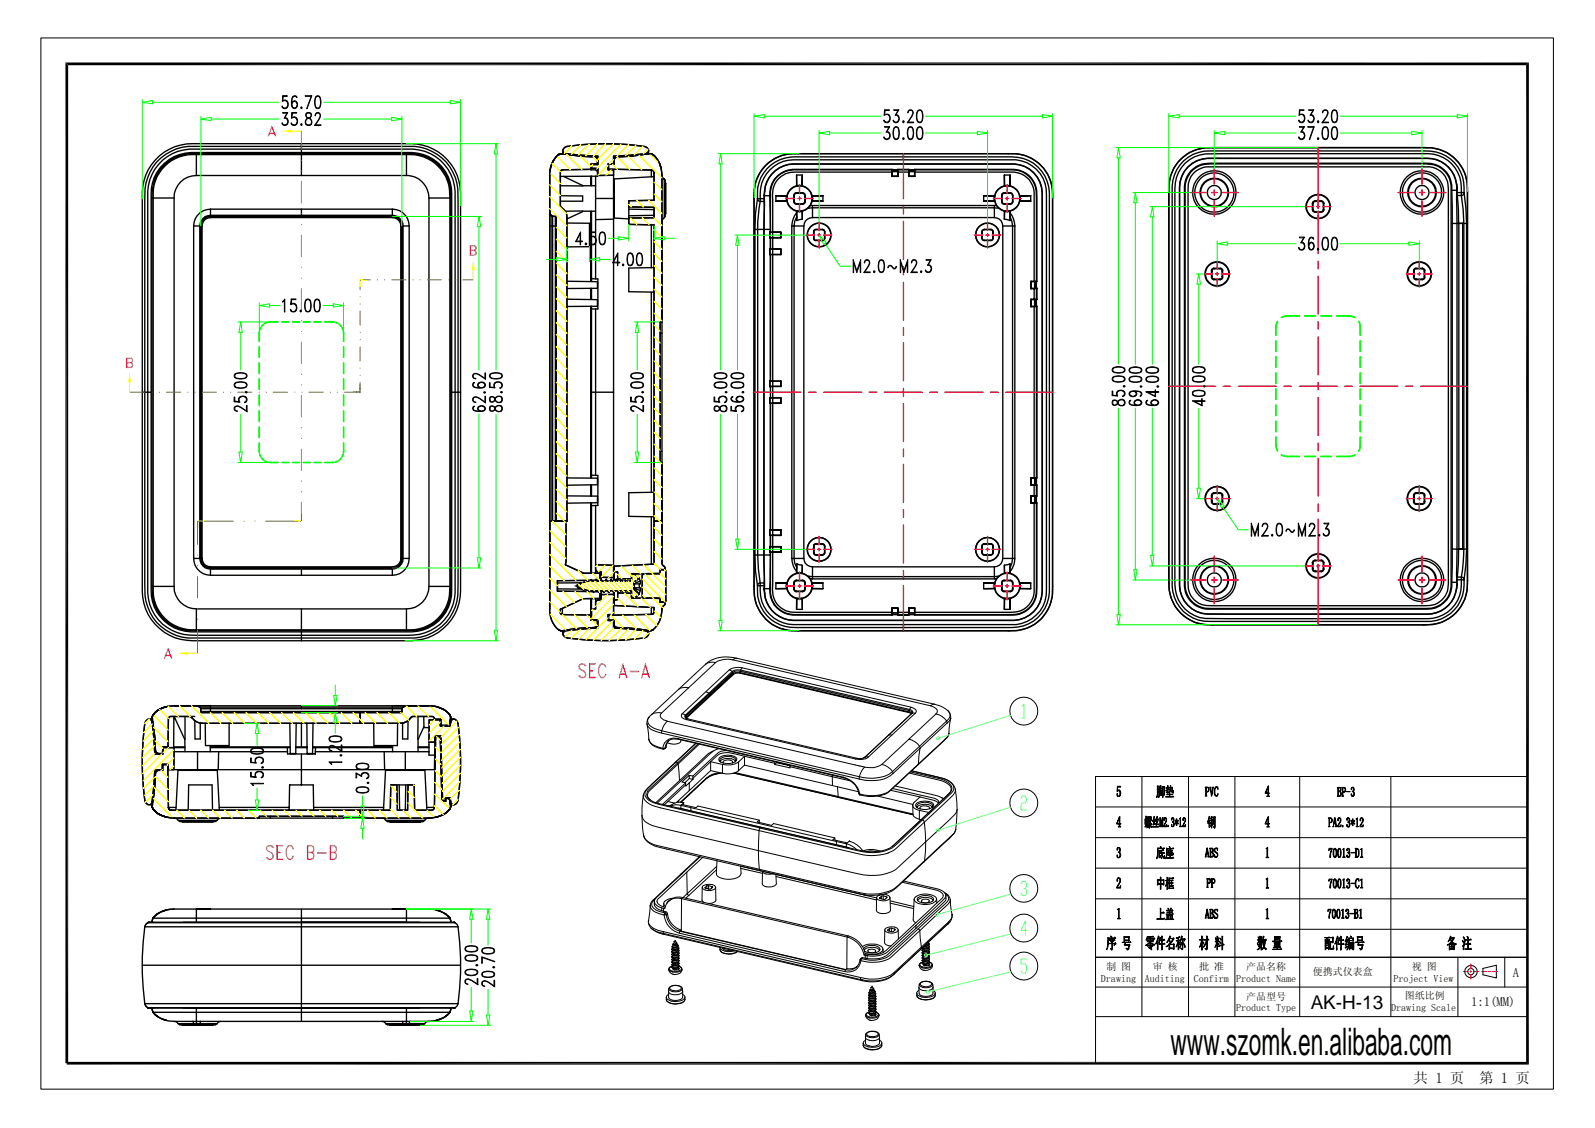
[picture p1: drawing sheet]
<svg xmlns="http://www.w3.org/2000/svg" width="297mm" height="210mm" viewBox="0 0 297 210" stroke-linecap="round" stroke-linejoin="round" font-family="sans-serif">
<defs><g id="words">
<text font-size="7.1" x="218" y="196.3">www.szomk.en.alibaba.com</text>
<text font-size="3.5" x="244.1" y="187.8">AK-H-13</text>
<g font-size="2.7">
<text x="263.2" y="201.6">共 1 页</text>
<text x="275.4" y="201.6">第 1 页</text>
</g>
<g font-size="2.4">
<text x="281.7" y="181.8">A</text>
<text x="273.9" y="187.4">1:1(MM)</text>
</g>
<g font-size="1.9">
<text x="205" y="182.7">Drawing</text>
<text x="206" y="180.5">制 图</text>
<text x="213.2" y="182.7">Auditing</text>
<text x="214.7" y="180.5">审 核</text>
<text x="222.3" y="182.9">Confirm</text>
<text x="223.3" y="180.6">批 准</text>
<text x="230.2" y="182.9">Product Name</text>
<text x="232.1" y="180.6">产品名称</text>
<text x="244.5" y="181.5">便携式仪表盒</text>
<text x="259.5" y="182.7">Project View</text>
<text x="262.9" y="180.5">视 图</text>
<text x="230.2" y="188.2">Product Type</text>
<text x="232.1" y="186.1">产品型号</text>
<text x="259.1" y="188.2">Drawing Scale</text>
<text x="261.6" y="186">图纸比例</text>
</g>
</g></defs>
<path d="M7.6 7.1h281.7v195.7h-281.7z" fill="none" stroke="#000" stroke-width=".19"/>
<g fill="none" stroke="#000" stroke-width=".25">
<path d="M28.3 36.9v72.3M28.3 36.9h4.1M29.2 30.2a9.1 9.1 0 0 1 6.9-2.9h40a8.9 8.9 0 0 1 9.2 10.1v71.2a8.9 8.9 0 0 1-9.2 10.2h-40a8.9 8.9 0 0 1-9.1-10.2v-71.2a9.8 9.8 0 0 1 2.2-7.2zM30.3 29.8a8.3 8.3 0 0 1 6.1-2h37.3a14.2 14.2 0 0 1 5.5 .4 8.3 8.3 0 0 1 5.5 7.4v72.6a8.7 8.7 0 0 1-3.6 8.6 8.5 8.5 0 0 1-5.2 1.5h-37.3a13.3 13.3 0 0 1-6.5-.9 8.1 8.1 0 0 1-4.6-7v-72.6a9 9 0 0 1 2.8-8zM30.6 30.4a8 8 0 0 1 6-2h36.9a13.5 13.5 0 0 1 6.3 .8 7.6 7.6 0 0 1 4.3 7v71.5a10.1 10.1 0 0 1-1.1 6.3 7.8 7.8 0 0 1-7.4 3.6h-36.8a13.6 13.6 0 0 1-6.4-.7 7.6 7.6 0 0 1-4.3-7.1v-71.5a10.1 10.1 0 0 1 1.1-6.3zM30.7 30.9a7.4 7.4 0 0 1 5.9-2.1h39.1a7.5 7.5 0 0 1 8.1 8.1v72.3a7.5 7.5 0 0 1-8.1 8.1h-39.1a7.5 7.5 0 0 1-8.1-8.1v-72.3a7.4 7.4 0 0 1 2.2-6zM32.4 36.9v72.3M35 28.6a7.4 7.4 0 0 0-6.3 5.2M36.6 32.7a4.1 4.1 0 0 0-4.2 4.2M36.6 28.6a7.6 7.6 0 0 0-8.3 8.3M36.6 32.7h39.1M36.6 28.6v4.1"/>
<path d="M36.6 28.6h39.1M39.2 38.9a3.1 3.1 0 0 0-3.1 3.2M39.2 38.9v1.4M39.2 38.9h33.9M56.1 26.7h18a11.4 11.4 0 0 1 7.6 1.6 9.4 9.4 0 0 1 4.1 8.8v35.9M56.1 26.7h-18a11.4 11.4 0 0 0-7.5 1.6 9.4 9.4 0 0 0-4.1 8.8v35.9M56.1 26.7v6M56.1 38.9v1.4M73.1 38.9a3.1 3.1 0 0 1 3.1 3.2M73.1 38.9v1.4M75.7 32.7a4.2 4.2 0 0 1 4.2 4.2M75.7 28.6v.2"/>
<path d="M75.7 28.6a7.6 7.6 0 0 1 8.2 8.3M75.7 28.8v3.9M75.9 28.6a7.5 7.5 0 0 1 8 8.1M79.9 36.9v72.3M79.9 36.9h4M83.9 36.9v72.3M102.4 32.7v80.7v-9.4M102.4 32.7v6.2M102.4 39.5h.1M102.5 39.8l-.1-.9v.9l.2 .3M102.5 39.9l.1 .2M102.5 39.8v.1"/>
<path d="M102.5 31.3l.4-1.1-.4 .9-.1 1.6M103.9 28.9h-.1M104 28.8a4.7 4.7 0 0 0-1.6 3.9M104 28.8a2.91 2.91 0 0 0-1.1 1.4l.2-.4M104 28.8l-.4 .3M104 28.8h.1M104.3 38.3l.3 .4M104.3 36.4l4.2 .1v1h-4.2M104.4 28.6h.5M104.5 28.6h.1M104.5 28.6l-.5 .2M104.5 38.6l.1 .1"/>
<path d="M104.6 38.7a2.07 2.07 0 0 1 1 1.8v56.5h-.2v7.6l-.1 .5 3.2 1.6h3.2l.1 1.5M104.7 28.6h.1zM104.8 28.6l1.9 .3zM104.8 28.6l3.2 .5 2.7 .1M104.8 28.6l-.8 .2M104.8 28.6l3.9 .5 2 .1M104.8 28.6a1.92 1.92 0 0 0-1.8 1.4l-.4 1-.2 1.1v6.8a1.06 1.06 0 0 0 .5 1.4h.5M104.8 28.3v.3M104.9 32.8l3.6 1.8h-4.2M105 28.4v.3M105 27.6l.2-.2a43 43 0 0 1 15.2 0 .62 .62 0 0 1 .4 .7 .62 .62 0 0 1-.6 .5l-6 .5v1.4h-1v1.1h1v1l-2.9 .1v-1.3l-1.2-.1v-.7h1.2v-1.5l-5.9-.5-.5-.3-.1-.4zM105.2 39.3h3.3v.1l-2.9 1.4"/>
<path d="M105.4 28.6l5.9 .5v1.5h-1.2v1M105.4 28.6v.1M106.7 28.9l2.1 .2zM108.5 34.6h2.4M108.5 39.3h2.4M108.8 29.1l1.9 .1zM110 31.5l-5.3 .1-.3 .2-.1 6.6M110 32.8v1.8M110 39.3v13.1M110.1 31.3l1.2 .1v1.3M110.1 32.8v1.8M110.1 39.3v13.1"/>
<path d="M110.7 29.2a.58 .58 0 0 1 .5 .6M110.7 29.2l.4 .2M110.7 29.2h.1M110.9 36.9h3.3M110.9 32.8v19.1M111.1 29.4l-.4-.2 .3 .1 .2 .5M111.1 29.4l.1 .4M111.2 29.6v.2M111.2 29.8v.7l-1.2 .1v.9l-5.3 .1-.3 .1v6.8a2.36 2.36 0 0 1 1.2 2v56.5h-2v-56.5M111.2 32.7h.1M111.2 30.5l-1.2 .1v1h.9l.3 .4v.8h-6.9M111.2 29.8v.8"/>
<path d="M113.3 30.6h1.1zM113.3 31.5l8 .2M113.3 30.6v1M114.2 37.1l.2 .5M114.2 30.5h-1v1.1h1v76.6M114.2 32.6l-2.9 .1M114.2 36.1h.2M114.3 38.1h.1M114.4 29.7h.1M114.4 38.1h-.2M114.4 29.6v1M114.5 29.4l.4-.2-.5 .3v.3z"/>
<path d="M114.9 29.2l1.9-.1zM114.9 29.2a.51 .51 0 0 0-.5 .6v.8h-1.1v.9l8 .2a.5 .5 0 0 1 .5 .5v5.1l-4.7 .1v1.1l4.7 .1v1.9l-4.7 .1v1.2l4.7 .1v55.1h1.5v-10.9h-.4v-26.2h.4v-27.2M114.9 29.2h.1M116.8 29.1l2.1-.2zM117.1 38.5l4.7 .1v1.9l-4.7 .1M117.1 38.9l4.7 .1M120.2 28.7l-2.6 .4-2.7 .1M120.2 28.6l-6 .5v1.5M120.2 28.6v.1M120.6 28.4l.1-.6-.3-.4a44.1 44.1 0 0 0-15.2 0l-.3 .4a.57 .57 0 0 0 .5 .8M120.6 28.4l-.4 .2M120.6 28.4v.3"/>
<path d="M120.8 28v.6M120.8 28.6l.8 .2M120.8 28.6a2.52 2.52 0 0 1 2 1.9l.5 2.2M120.8 28.6l-3.9 .5-2 .1M120.8 28.6h.4M120.8 28.6l-.6 .1M120.9 28.6l-1.4 .2M120.9 28.6l.5 .1M121.3 31.7h.2l.3 .5M121.3 31.7a.44 .44 0 0 1 .5 .5M121.3 31.6v1.3M121.4 28.7l.2 .1z"/>
<path d="M121.6 28.8a5 5 0 0 1 1.7 3.9M121.6 28.8l.2 .1h-.1M121.6 28.8l.4 .3M121.6 28.8h.1M121.8 28.9l1 1.4 .3 1-.5-1.2M121.8 32.9l-7.4 .4v7.3l2.7 .2M121.8 32.2v5.1l-4.7 .1v4.4l4.7 .1v63.1l-7.4 .4v2.8M121.8 32.2h.1M122.5 29.8v.1M123.3 32.7a.6 .6 0 0 0 .4 .7M123.3 32.6v.1M123.3 32.6v.3l.4 .5"/>
<path d="M123.3 32.7v72.1v-18.7h-.4v-26.2h.4v-18.6v-.3l.6-.7v-6.7l-.2-.2M123.3 32.6h.1M123.7 33.4l.2 .2M123.7 33.4h.1M123.7 33.4v7.1M123.9 33.9l.1 .3v5.5l-.1 .3M36.1 42.1h1.3M36.1 42.1v61.9M37.4 42.1a1.82 1.82 0 0 1 1.8-1.8h33.9a1.82 1.82 0 0 1 1.8 1.8v61.9a1.82 1.82 0 0 1-1.8 1.8h-33.9M37.4 42.1v61.9a1.82 1.82 0 0 0 1.8 1.8M37.4 42.1h.2M37.6 42.1v61.9"/>
<path d="M37.8 40.7l.4-.4 1-.2h33.9a2.02 2.02 0 0 1 1.9 2v61.9a2.02 2.02 0 0 1-1.9 2h-33.9a2.02 2.02 0 0 1-2-2v-61.9l.3-1zM39.2 40.5a1.55 1.55 0 0 0-1.6 1.6M39.2 40.3a1.76 1.76 0 0 0-1.8 1.8v61.9a1.76 1.76 0 0 0 1.8 1.7h33.9a1.76 1.76 0 0 0 1.7-1.7v-61.9a1.76 1.76 0 0 0-1.7-1.8M39.2 40.3v.2M39.2 40.3h33.9M39.2 40.5h33.9M73.1 40.5a1.55 1.55 0 0 1 1.5 1.6M73.1 40.3v.2M74.6 42.1h1.6M74.6 42.1v61.9M76.2 42.1v61.9M102.4 42.1h1.2"/>
<path d="M102.6 40.1l.3 .2M102.6 40.1v56.9M102.9 40.3v56.7M102.9 40.3h.5M103.4 40.3l.2 .2M103.4 40.3v56.7M103.6 40.5v56.5h-1.2v7M105.6 41.5l4.2 .1v4.3l-4.2 .1M105.6 52.4h5.6v1.3h-5.6M105.6 55.7l5.6 .1v1.2l-5.6 .1M110 53.7v2M110 57v32"/>
<path d="M110.1 51.9h1.2v5.6h-1.2M110.1 53.7v2M110.1 57v32M110.9 57.5v31M114.2 40.8l-3.3 .1M121.3 41.8v8.1M121.3 54.4v37.2M121.8 40.1l-4.7 .1M121.8 49.8l-4.7 .1v4.4l4.7 .1M26.5 73v36a9.4 9.4 0 0 0 9.4 10.3h20.2M26.5 73h1.8M83.9 73h1.9"/>
<path d="M85.8 73v36a9.4 9.4 0 0 1-9.4 10.3h-20.3M110.1 73h4.1M122.9 62h.4M102.4 97h3.2zM105.6 89h5.6v1.2l-5.6 .1M105.6 92.3l5.6 .1v1.2l-5.6 .1M110 90.3v2.1M110 93.6v13.1M110.1 88.5h1.2v5.6h-1.2M110.1 90.3v2.1M110.1 93.6v13.1M110.9 94.1v12.6"/>
<path d="M121.3 96.2v8.9M121.8 97h1.5zM121.8 91.6l-4.7 .1v4.4l4.7 .1M122.9 84h.4M28.3 109.2a7.6 7.6 0 0 0 8.3 8.2M28.3 109.2h4.1M28.4 110.9a7.3 7.3 0 0 0 6.4 6.5M32.4 109.2a4.1 4.1 0 0 0 4.2 4.2M36.1 104a3.1 3.1 0 0 0 3.1 3.1M36.1 104h1.5M36.6 117.4h39.1M36.6 113.4h39.1"/>
<path d="M36.6 113.4v4M37.6 104a1.55 1.55 0 0 0 1.6 1.5M39.2 105.5v.3M39.2 105.8v1.3M39.2 105.5h33.9M39.2 107.1h33.9M56.1 105.8v1.3M56.1 113.4v5.9M73.1 105.5v1.6M74.6 104a1.55 1.55 0 0 1-1.5 1.5M74.6 104h1.6M75.7 113.4v4"/>
<path d="M76.2 104a3.1 3.1 0 0 1-3.1 3.1M79.9 109.2a4.2 4.2 0 0 1-4.2 4.2M79.9 109.2h4M83.9 111a7.5 7.5 0 0 1-6.4 6.4M83.9 109.2a7.6 7.6 0 0 1-8.2 8.2M102.4 113.4a4.7 4.7 0 0 0 1.6 3.9M102.4 104v2M103.8 109.6l4.7 .1M104 117.3l.8 .1M104 117.3h.1M104.3 114l.4 .4M104.3 113.4v.7l.4 .3"/>
<path d="M104.7 114.4l5.3 .1v1h1.2M104.7 114.4l-.3-.2-.1-.8 4.2-1.9 3.2-.1v-1.3h-7.9v-2l7.9-.1v-1.3h-3.2l-3.2-1.6 .1-.5v-7.6h-3v16.4a4.4 4.4 0 0 0 2 4h.4M104.7 114.4h.1M104.7 113.3v1.1M104.7 114.4l5.3 .1M104.8 117.4v.6M104.8 117.4h.1M105 117.6l.4-.2 5.9-.5v-1.5h-1.2v-2h.8v-1.4l.3-.3h.8v-1h2.2v3.7h-1v1.1l1 .1v1.3l6 .5a.65 .65 0 0 1 .5 .9l-.3 .3a43 43 0 0 1-15.2 0l-.4-.5zM105 117.6l-.2 .5 .4 .5a44.2 44.2 0 0 0 15.2 0l.3-.3-.1-.7M105 117.4v.2M105.4 117.4l-.4 .2M105.4 117.3v.1"/>
<path d="M106.5 117.2l-1.7 .2M107.7 109.5h.1M107.9 109.4l-.2 .1 .1-.2 .9 .5M108.2 108.5l-.2 .2M108.2 108.5l-.2 .2-.9 .4 .7 .4M108.6 108.5h-4.8M108.6 109.8h.1M108.7 109.7v.1v-.1l.7 .2 .2 .3 .1-.2h.6l.2 .3M109 108.3l-.8 .3v-.1M109.1 108.1l.1 .2 .6-.1M109.1 108.1l-.1 .2M109.8 110l-.1 .1"/>
<path d="M109.8 108.2l.2-.3 .2 .3h.6M109.9 108.1l-.1 .1M110 111.5v4h1.2M110.1 111.5v3.9h1.2v1.5l-5.9 .5M110.5 110.3h.1M110.7 116.8l-2.7 .2-3.2 .4M110.7 116.8l-4 .3M110.7 116.8l-3.9 .3-2 .3M110.7 116.8h.1M110.7 110h.6l.2 .3 .2-.3M110.7 110v.1M110.7 110l-.2 .3"/>
<path d="M110.9 108l-.1 .2M110.9 105.1l3.3 .1v2.3h-2.2v-1h-.8l-.3-.4zM110.9 111.5v1.9h-.8M110.9 106.1l.3 .4M110.9 105.1l3.3 .1M111 107.9l.2 .3h.6l.1-.3M111 107.9l-.2 .3M111 107.9h.1M111.2 115.4v1.1l-.5 .3M111.2 115.5v1l-.5 .3M111.2 111.7l-.3 .3M111.2 106.5h.8v1.4"/>
<path d="M111.2 106.5v.2M111.2 111.4v.3M111.7 110h.5l.2 .3 .2-.3M111.7 110l-.1 .1M111.7 110v1.4l-3.2 .1-4.2 1.9M111.7 108l-7.9 .1v2h7.9M111.9 107.9h.1M111.9 107.9l.2 .3h.6l.2-.3M112 110v1.7h-.8M112 107.5h2.2M112.7 108.2h-.1M112.9 107.9h-.1"/>
<path d="M112.9 107.9l.2 .3h.5M113.3 115.4h1.1zM113.3 114.4v1M113.4 110.3l.1-.3h.6l.1 .3M113.6 110l-.2 .3-.3-.3h-.5l-.2 .3M113.8 107.9l-.2 .3M113.8 107.9l.2 .3h.5M114.2 115.4v1.5l6 .5M114.2 110.3v4.1h-1v1.1l1 .1M114.2 110.7h-2.2M114.4 115.4v1.1l.5 .3M114.4 112.7l7.4 .4v.8"/>
<path d="M114.4 106.4l.6 .1v1.7M114.4 110.2v2.5M114.5 110l-.3 .3M114.5 116.7l.4 .1M114.8 107.9l-.3 .3M114.8 107.9l.2 .3h.5l.2-.3M114.8 107.9h.1M114.9 116.8l2.7 .2 3.2 .4M114.9 116.8l1.9 .1 4.1 .5M114.9 116.8l3.9 .3 2 .3M114.9 116.8h.1M115 110h-.5l-.2 .3"/>
<path d="M115 110v1.6l-.6 .2M115 110l.2 .3M115 110.4h2.6M115.4 110l-.2 .3M115.4 110h.6l.2 .3M115.5 108.2h.1M115.7 107.9h-.1M115.7 107.9l.2 .3h.6l.1-.3M116.4 110h.5l.2 .3 .2-.3M116.4 110l-.2 .3zM116.5 108.2h-.1M116.6 107.9h.1"/>
<path d="M116.6 107.9l.2 .3h.6l.2-.3M117.1 110.3l.2-.3h.3v1.3l5.3 .1M117.6 107.9h-.1M117.6 107.9l-.3 .3M117.6 107.9h.1M117.6 107.1l.1-.2a1.24 1.24 0 0 1 1.3 .7M117.6 107.7l-2.6 .1M118.1 109.6v-.2h1.1v.5M118.1 109.6v.2M118.1 109.6l1.1 .3M118.1 109.8l.9 .7M118.1 108.3l-.2 .8 .2 .7"/>
<path d="M118.1 108.3v.1M118.1 108.7v.7M118.1 109.8h.1M118.1 109.8l.9 .8M119 107.6l-.9 .8v.2M119 107.6l.2 .6M119 110.6l-.9-.8-.2-.7 .2-.8 .9-.7a1.37 1.37 0 0 0-1.3-.7l-.1 1-.2 .3h-.6l-.1-.3-.2 .3h-.6l-.2-.3-.2 .3h-.5l-.2-.3-.3 .3h-.5l-.2-.3-.2 .3h-.5l-.2-.3-.2 .3h-.6l-.1-.3-.2 .3h-.6l-.2-.3-.2 .3h-.6l-.2-.3-.2 .3-.6 .1-.1-.2-.1 .2-.8 .3v-.1l-.2 .2-.9 .4 .5 .2 .1 .2 .1-.2 .7 .3 .1 .2 .1-.1 .7 .2 .2 .3 .1-.2h.6l.2 .3 .2-.3h.6l.2 .3 .2-.3h.5l.2 .3 .2-.3h.5l.2 .3 .2-.3h.6l.1 .3 .3-.3h.5l.2 .3 .2-.3h.6l.2 .3 .2-.3h.5l.2 .3 .2-.3h.3v1.1l.2 .2M119 110.6l-.7 .6-.5 .1M119 110.6a1.49 1.49 0 0 1-1.2 .7M119 107.6l-.9 .7M119 107.6h.1M119 108.7v.7"/>
<path d="M119 110.5v.1M119.2 108.2v.5l-1.1-.1M119.2 110l-.2 .5M119.2 109.9v.1M119.2 108.2h.1M119.2 108.2l-1.1 .4M119.6 110.9l.2 .3M119.6 110.9l.1-3.9 .6-.2h2.6v-.8l.9 .1 .2 .2v5.6M119.8 111.2l.5 .2h2.6v.7M120.2 117.4l.4 .2M120.2 117.3v.1M120.6 117.4v.2"/>
<path d="M120.8 117.4v.6M121.3 114.4l-8 .1v.9h1.1v1.1l.5 .3M121.3 113.1v1.3M121.3 114.4l-8 .1M121.6 117.3l-.8 .1M121.6 117.3h.1M121.8 113.9l-.3 .4-.2 .1M121.8 113.9l-.1 .3-.4 .2M122.9 106v.8h-2.6l-.6 .2-.1 3.9M122.9 106l.9 .1 .2 .2v5.6M122.9 106.8h-5.3v1.1M122.9 106h.8"/>
<path d="M122.9 112.1h.8M123.3 113.4a4.8 4.8 0 0 1-1.7 3.9M123.3 104.8v.3l.4 .3M123.3 113.3v.1M123.3 113.4h.1M123.7 105.4l.2 .3M123.7 105.4a.6 .6 0 0 1-.4-.6v-7.8h-1.5v8l-7.4 .4v1M123.7 112.1l.2 .3-.2 .3a1 1 0 0 0-.5 1.2 4.3 4.3 0 0 1-2 3.5h-.4M123.7 112.1h-.8v-.7l-5.3-.1v-.9h-2.6v1.2l-.6 .2v.9M123.7 106v.1M123.7 112.1h.1M123.9 105.9l-.2 .1"/>
<path d="M123.9 112a1.31 1.31 0 0 1-.6 1.1v.3M123.9 105.7l-.2 .3h-.8v.8h-5.3v.9l-2.6 .1v-1.3l-.6-.1M123.9 105.7v.4M124 111.9l-.2 .2h-.9M27.3 134.1l.5-.2 .5 .3 .4 3.2 .1 3h1.5l.1-1.2h2v4.1h-1l-.1-1h-1.1v1h-1.4l-.5 6a.64 .64 0 0 1-.6 .5 .64 .64 0 0 1-.7-.6 49.6 49.6 0 0 1 0-14.7zM27.8 133.9h.6M28.1 134l-.4-.1-.6 .4a41.9 41.9 0 0 0-.4 11.8l.3 2.9 .1 .4 .4 .4a.54 .54 0 0 0 .8-.5M28.1 134l.2 .4M28.1 134h.3M28.3 134.4l.5 6h1.5l.1-1.2h4M28.3 134.4h.1M28.4 133.8h.1"/>
<path d="M28.4 133.4l-.1 .4zM28.4 133.9a2.42 2.42 0 0 1 1.8-2.1l1.1-.3 1.1-.1h3.7a1.19 1.19 0 0 1 1.3 .5l.1 .7 .1 .1h29.4v2h-29.4M28.4 133.9l.5 3.9v2M28.4 133.8l-.1-.1 .1 .7M28.4 133.9v.5M28.4 133.3v.1v-.2v.7l-.1-.1 .2 1.2M28.4 134.4l.4 2.7 .1 2.7M28.5 133.1l-.1 .1zM28.5 133.1l-.1 .8M28.5 133.1h.1M28.5 133.1l-.1 .1M28.6 132.9h.1"/>
<path d="M28.7 135.8l.2 2zM28.9 137.8v2zM28.9 132.6l1.1-.7 1-.3a4.2 4.2 0 0 0-2.5 1.5zM28.9 139.8l.3 .4 .3 .1M28.9 139.8l.4 .4 1 .1M28.9 139.8l.4 .4M28.9 139.8h.1M31 131.6a4 4 0 0 0-2.5 1.5M31.4 139.2v-.1h-1.1v1.2M32.3 139.1h2.1M32.4 133.8h.2M32.4 139.2v.7"/>
<path d="M32.4 131.4a4.8 4.8 0 0 0-3.9 1.7M32.4 139.9h21.1M32.4 139.9v3.4M34.4 137.6l.1 2.3M34.5 133.4v4.2l-2.1-4.2-.1 5.8M35.4 133.4l.4 .3M35.8 133.7a2.36 2.36 0 0 0 1.8 1M35.8 133.7l-.4-.3h-3.6l-.3 .1-.1 .3-.1 5.3h-1v1.2M36.1 131.4l1.1 .2M36.1 131.4h-3.7h6.8v1.3M36.3 133.4h-4.5l-.4 .2-.1 5.5M36.3 134.1v3.5h1v-3"/>
<path d="M36.6 131.4h39.6l-1.2 .2M36.8 139.9v3.4M37.2 131.6l.2 .3M37.2 131.6h37.8M37.4 131.9h37.5M37.4 131.9v.6M37.4 132.5l.2 .2h37M37.4 132.5h37.4M38.2 134.7l.1 4.1h4.3l.1-4.1M39.2 139.1h14.8M39.2 139.2h14.8M39.2 138.8v1.1"/>
<path d="M40.7 139.9l-.1 3.4M53.5 139.2v1.2h5.2l.1-1.2M54 134.7l.1 5.6h1l.1-5.6M55.1 139.1h2M55.1 139.2h2.1M56.1 131.4v.5M56.1 134.7v4.5M57.1 134.7l.1 5.6h1l.1-5.6M58.2 139.1h14.9M58.2 139.2h14.9M58.7 139.9h21.2M67 132.7v2z"/>
<path d="M69.6 134.7v4.1h4.4v-4.1M71.5 139.9l.1 3.4M73.1 138.8v1.1zM74.8 132.5l-.2 .2M74.9 131.9l-.1 .6M75 131.6l-.1 .3M75.5 139.9v3.4M75.6 131.4l-.6 .2M76 134.1l-.1 3.5h-.9v-3M76.2 131.4h3.7h-6.8v1.3M76.2 131.4a1.19 1.19 0 0 0-1.3 .5l-.1 .6M76.2 131.4h3.7a5 5 0 0 1 3.9 1.7 1.58 1.58 0 0 1-.4 1.9h-1.3v-1.1h-1.2l-.1-.4-.3-.1-3.9 .1a2.5 2.5 0 0 1-2 1.2h-7.6v-2h7.6"/>
<path d="M76.4 133.7a2.36 2.36 0 0 1-1.8 1h-37M76.9 133.4l-.5 .3M76.9 133.4h3.6a.42 .42 0 0 1 .4 .5h1.2M77.8 137.6v2.3zM77.8 133.4v4.2l1.1-2.3M77.8 139.1h2.1M77.8 139.2h2.1M78.9 133.4v2.1h1M79.9 138.2v2.4h1M79.9 134h2l.1 1.2h1.8l.1-.8a.64 .64 0 0 1 .7-.6 .64 .64 0 0 1 .6 .7 49.6 49.6 0 0 1 0 14.7 .64 .64 0 0 1-.6 .6 .64 .64 0 0 1-.7-.5l-.1-.8h-.9v.5h-.5l-.3-12h-1.1v1.2h-1.1zM81 138.2l-.1 2.4M81 133.9v.1"/>
<path d="M81.1 138.9v1.3M81.1 138.2v.6M81.1 137.2v.6M81.2 131.6l1.9 .8-.4-.2a5.4 5.4 0 0 0-2.8-.8 5 5 0 0 1 3.9 1.7M82 137.2l.3 11.4M82 137.2l.3 12M82 137.2h-.9l-.2 13.1M82.1 133.9l-.1 1.1M82.1 137l-.1 1.3M82.1 137l.3 12h.5v-.5h.9l.1 .8M82.1 133.9v1.1M82.1 137h-1.1v1.2h-1.1"/>
<path d="M82.1 135v.2M82.1 135h1.2M83.1 132.4l.7 .7zM83.3 135v.2M83.6 132.9h.1M83.7 135.1v.1M83.8 134.6l-.3 .4h-.2M83.8 133.1l.1 .8M83.8 133.1l.1 .3M83.8 134.6l-.1 .5M83.8 133.1h.1M83.8 134.4h.1"/>
<path d="M83.8 133.2l.1 .1M83.9 133.9l-.1 .7M83.9 133.8l-.2 1.4M83.9 134h.2M83.9 133.9h.5M83.9 133.4v.2M83.9 133.4v.4M83.9 133.4v.3M83.9 133.8l-.2 1.4zM83.9 133.7v.2M83.9 134.4l-.1 .8h-1.8l-.1-1.2h-2v4.2M84.1 134l-.2 .4"/>
<path d="M84.1 134l.4-.1 .6 .4a41.9 41.9 0 0 1 .5 11.8l-.3 2.9-.2 .4-.4 .4h-.4l-.2-.1M27.9 149.8h.5M28.1 149.7h.3M28.3 150l.1 .1M28.3 149.3h.1M28.4 149.9l.1 .7M28.4 149.9v.4M28.4 150.3l-.1-.2 .2 .5M28.4 149.9v.6M28.4 149.9a2.55 2.55 0 0 0 1.8 2l2.2 .4h15.9M28.4 150.3l.1 .3M28.4 149.9h.1"/>
<path d="M28.4 150.4v.1M28.5 150.6a4.8 4.8 0 0 0 3.9 1.7M28.5 150.6a4 4 0 0 0 2.5 1.5l-1.8-.8 1.7 .8 1.5 .2M28.5 150.6l.7 .7zM28.5 150.6h.1M28.6 150.7l.1 .1M28.7 147.9l-.3 2zM28.9 145.8l-.2 2.1zM28.9 143.9v1.9zM28.9 143.9l-.1 2.7-.4 3.3M28.9 143.9a.5 .5 0 0 1 .6-.5h.8v-1h.9l.2 7.9a.51 .51 0 0 0 .5 .5h35.1v1.5h-3v-.3h-15.7v.3M28.9 143.9v2l-.5 4"/>
<path d="M28.9 143.9h.1M29.1 140.1h.1M29.1 140.1l.2 .1M29.3 140.2l.2 .1M29.5 143.4l-.5 .3-.1 .2M29.5 143.4a.5 .5 0 0 0-.6 .5M29.5 143.4l-.3 .1M29.5 140.3h.8M29.5 143.4h.8M30.3 143.3h-1.5l-.5 6M30.3 142.4v1zM30.3 142.4h1"/>
<path d="M31.2 142.4l.2 7.9M31.4 150.4v.1zM31.4 150.3l.2 .5h.3h40.8l.1-4.7h4.3l.1 4.7h3.2h.2l.3-.5M31.4 150.3h1.4M31.4 150.3l.1 .4 .3 .1M31.4 150.3v.1M31.4 150.5l.1 .2zM31.5 150.7l.2 .1zM31.7 150.8h.2zM32.4 152.3h47.5a.78 .78 0 0 0-.8 .4M32.5 152.3l.3 .1 .7 .5h6.6l.3-.2M32.8 150.8l.3-7.4h7.4l.3 7.4"/>
<path d="M33.2 152.7h7.2M33.8 152.9h6M35 150.8l.1-4.7h4.4l.1 4.7M35.9 143.4h.1M35.9 143.3l-.1 .1M36.9 143.3l-.8 .1M37.1 143.3l-.8 .1M37.7 143.3v.1M37.7 143.3l-.3 .1M40.8 150.3h13M41.1 152.3l-.3 .1-.4 .3M48.3 152.3v-.3h15.7v.3"/>
<path d="M50.4 152l-.1 .3M53.8 150.8l.1-4.7h4.4l.1 4.7M56.1 140.4v5.7M58.4 150.3h13.1M61.9 152v.3M67 150.8h5.7l.1-4.7h1.1l.1 4.7h1.9l.1-4.7h1.1l.1 4.7h3.2a.5 .5 0 0 0 .5-.5l.2-13.1h.9l.3 12h.7l.1-.6 .3 .1a1.75 1.75 0 0 1-.4 2.7l-1.5 .7-1.6 .2h-12.9zM67 150.8v1.5zM71.2 152.3l.3 .1 .6 .5h6.7l.3-.2M71.4 150.8l.4-7.4h7.3l.4 7.4M71.8 152.7h7.3M72.5 152.9h5.9M73.9 146.1l.1 4.7h1.9l.1-4.7"/>
<path d="M74.3 146.1l.1 4.7M74.6 143.4h.1M74.6 143.3l-.1 .1M75.6 143.3l-.8 .1M75.6 146.1l-.1 4.7M75.8 143.3l-.8 .1M76.4 143.3l-.3 .1M76.4 143.3v.1M79.5 150.3h1.4M79.9 152.3a5.1 5.1 0 0 0 3.9-1.7 5 5 0 0 1-3.9 1.7zM80.9 140.6v2.7h-49.5l-.1-1h-1.1v1M80.9 142.3h.1"/>
<path d="M80.9 142.4h.1M81.1 140.5v.8M82.2 146.8l.2 1.7M82.3 148.6v.6M82.3 148.6h.1M82.9 148.6h.4M83.1 148.6l-.1 .6h-.7M83.3 148.6l.4 .2 .1 .3M83.3 148.5v.1M83.7 150.6l-.1 .2M83.8 149.1l.1 .8M83.8 149.1l-.1-.6 .2 1.4"/>
<path d="M83.8 150.6a4.1 4.1 0 0 1-2.6 1.5M83.8 150.6h.1M83.8 150.5v.1zM83.8 149.3h.1M83.9 150.3l-.1 .2zM83.9 149.9l-.1 .7M83.9 149.9v.4v-.4v.1M83.9 149.7h.2M83.9 149.9h.1M83.9 149.8h.6M83.9 149.3l.2 .4M83.9 150v.1"/>
<path d="M83.9 150v.3"/>
</g>
<g fill="none" stroke="#ff0" stroke-width=".25">
<path d="M102.4 32.2l1.9 2M102.4 34.4l1.9 2M102.4 36.6l3 3.1M102.4 38.9l3.2 3.2M102.8 30.4l1.5 1.6M103.7 29.1l2.5 2.5M105.5 28.7l2.9 2.9M106.5 27.1l-1.4 1.4M108.1 29.1l1.9 1.9M108.2 27l-1.8 1.7M109.7 26.8l-2 2.1M110.4 30.6l-.3 .3"/>
<path d="M110.4 29.2l.8 .8M111.3 26.8l-2.2 2.2M112.8 26.7l-2.3 2.4M113.2 30.8l-1.9 1.8M113.8 31.6l-1 1M114 30.6l1 .9M114.2 26.8l-2.9 2.9M114.2 29.7l-.7 .8M114.9 29.2l2.4 2.4M115.6 26.8l-4.4 4.6M117 29.1l2.5 2.5M117 26.9l-2.1 2.2"/>
<path d="M117.1 38.1l.5 .4M118.4 27l-1.9 2M118.6 37.3l1.2 1.3M119 28.9l4.3 4.2M119.7 27.2l-1.6 1.7M120.7 27.7l-.9 1M120.8 37.3l2.5 2.5M120.9 28.6l1.9 1.9M121.8 33.9l1.5 1.4M121.8 36.1l1.5 1.5M103.6 42.3l2 2M103.6 44.5l2 2"/>
<path d="M103.6 46.8l2 2M103.6 49l2 2M103.6 51.2l2 2M103.6 53.4l2 2M103.6 55.6l2 2M103.6 57.9l2 1.9M117.4 40.6l1.2 1.2M119.6 40.5l1.3 1.3M121.7 40.5l1.6 1.5M121.8 42.7l1.5 1.5M121.8 58.3l1.5 1.5M121.8 45l1.5 1.4"/>
<path d="M121.8 47.2l1.5 1.5M121.8 49.4l1.5 1.5M121.8 51.6l1.5 1.5M121.8 53.8l1.5 1.5M121.8 56.1l1.5 1.4M103.6 60.1l2 2M103.6 62.3l2 2M103.6 64.5l2 2M103.6 66.7l2 2M103.6 68.9l2 2M103.6 71.2l2 1.9M103.6 73.4l2 1.9"/>
<path d="M103.6 75.6l2 1.9M103.6 77.8l2 2M121.8 64.9l1.1 1.2M121.8 60.5l1.1 1.2M121.8 62.7l1.1 1.2M121.8 67.2l1.1 1.1M121.8 69.4l1.1 1.1M121.8 71.6l1.1 1.2M121.8 73.8l1.1 1.2M121.8 76l1.1 1.2M121.8 78.3l1.1 1.1M102.4 98.8l3 3"/>
<path d="M102.9 97l2.5 2.6M103.6 95.5l1.8 1.9M103.6 80l2 2M103.6 82.2l2 2M103.6 84.4l2 2M103.6 86.6l2 2M103.6 88.9l2 2M103.6 91.1l2 2M103.6 93.3l2 2M121.8 96l1.5 1.4M121.8 82.7l1.1 1.1M121.8 84.9l1.1 1.2"/>
<path d="M121.8 89.3l1.5 1.5M121.8 80.5l1.1 1.1M121.8 87.1l1.5 1.5M121.8 91.6l1.5 1.4M121.8 93.8l1.5 1.4M121.8 98.2l1.5 1.5M123 86.1l.3 .3M102.4 105.4l2.7 2.7M102.4 107.6l1.4 1.4M102.4 109.8l3.1 3.1M102.4 112l1.9 2M102.4 101l3 3"/>
<path d="M102.4 103.2l4.9 4.9M102.4 114.3l3 3M104.7 114.4l2.6 2.6M104.8 110.1l2.2 2.1M106.5 117.3l-1.3 1.3M107 114.4l2.4 2.5M107.1 110.1l1.4 1.4M107.2 109.1h.1M107.6 106.2l1.9 1.9M107.8 108.8l.9 .9M108.2 117.1l-1.8 1.8M108.4 108.5l1.4 1.5"/>
<path d="M109 108.2l1.7 1.8M109.3 114.5l.7 .8M109.3 110.1l1.3 1.4M109.8 117l-2.1 2M109.8 108.2l1.8 1.8M110.2 115.5l1 1M110.4 106.7l1.3 1.3M110.4 113.4l-.3 .3M110.7 108.2l1.9 1.8M111.2 105.1l-.3 .4M111.3 117l-2.2 2.2M111.5 110.1l.2 .2"/>
<path d="M111.6 108.2l1.9 1.9M112.5 108.2l1.9 1.9M112.7 105.2l-1.3 1.3M113.1 110.7l-2.2 2.2M113.2 115l-1.9 1.9M113.4 108.2l2 1.9M113.7 114.5l2.3 2.4M114.2 105.2l-2.2 2.2M114.2 115.6l-3.7 3.6M114.2 106.6l-.8 .9M114.2 111l-4.1 4.1M114.2 112.5l-2.9 2.9"/>
<path d="M114.2 114l-.4 .4M114.2 116.9l-2.3 2.3M114.3 108.2l1.9 1.9M114.4 106.3l.1 .1M115 106.9l.8 .9M115 111.4l1.5 1.5M115.2 108.2l2 2M115.6 105.4l2 1.9M115.7 117l-2.3 2.2M115.9 114.5l2.6 2.5M116.1 108.2l2.7 2.7M116.2 110.4l2.6 2.6"/>
<path d="M116.7 107.9h.1M117 108.2l.9 1M117 117.1l-2.1 2.1M117.6 107.9l.5 .5M117.6 110.6l.6 .6M117.6 107.1l.9 .9M117.7 105.2l1.6 1.6M118.1 114.5l3 2.9M118.4 117.2l-1.9 2M118.6 107.1l.3 .4M119.4 111.4l1.8 1.7M119.6 109.3l3.7 3.8"/>
<path d="M119.6 107.8l4.3 4.3M119.6 110.8l.5 .5M119.7 117.4l-1.6 1.6M119.8 105.1l1.7 1.7M120 106.8l4 3.9M120.3 114.4l2 2.1M120.7 117.8l-.9 1M121.5 106.8l2.5 2.5M121.8 100.4l1.5 1.5M121.8 102.7l1.5 1.4M121.8 104.9l1.2 1.1M121.8 113.7l1.2 1.3"/>
<path d="M122.9 106.8l1.1 1M123.7 106.1l.3 .2M27.8 133.9l-.8 .8M28.4 134.8l-1.6 1.6M28.5 133.1l2.8 2.8M28.5 136.1l-1.9 1.9M28.6 135.4l2.7 2.7M28.7 137.4l-2.2 2.2M28.8 138.8l-2.3 2.3M28.9 137.9l1.4 1.4M29.7 132.1l1.7 1.6M31.3 131.5l1.9 1.9"/>
<path d="M31.4 139.2l-1.1 1M32.4 139.6l-5.8 5.8M33.4 131.4l2 2M35.7 131.4l3.2 3.3M39.2 132.7l1.9 2M41.4 132.7l1.9 2M43.6 132.7l1.9 2M45.8 132.7l2 2M48 132.7l2 2M50.2 132.7l2 2M52.4 132.7l2 2M54.6 132.7l2 2"/>
<path d="M56.9 132.7l2 2M59.1 132.7l2 2M61.3 132.7l2 2M63.5 132.7l2 2M65.7 132.7l2 2M68 132.7l2 2M70.2 132.7l2 2M72.4 132.7l2 2M74.6 132.7l1.5 1.4M75.6 131.4l2 2M77.8 131.4l2 2M80 131.4l3.6 3.6"/>
<path d="M80.9 134l-1 1M81.1 139.1l1 1M81.3 137.2l.7 .6M82 134.4l-2.1 2.1M82.7 135.2l-2.8 2.8M85.1 134.2l-3 3M85.4 135.4l-3.3 3.3M85.5 136.8l-3.3 3.3M85.6 138.1l-3.4 3.5M85.7 139.5l-3.5 3.5M28.5 147.9l-1.4 1.4M28.6 148.7l3.6 3.6"/>
<path d="M28.7 146.3l-1.8 1.8M28.8 144.7l-2.1 2.1M28.8 146.7l2.6 2.6M28.8 140.2l-2.3 2.4M28.9 144.6l2.4 2.4M30 143.4l1.3 1.3M30.1 140.4l-3.6 3.6M30.2 143.3h.1M31.1 142.4l.1 .1M32.4 141.1l-1.2 1.2M32.4 142.6l-.7 .7M32.9 150.8l1.5 1.5"/>
<path d="M35.2 150.8l1.4 1.5M37.4 150.8l1.5 1.5M39.6 150.8l1.5 1.5M41.8 150.8l1.5 1.5M44 150.8l1.5 1.5M46.3 150.8l1.4 1.5M48.5 150.8l1.1 1.2M50.7 150.8l1.1 1.2M52.9 150.8l1.2 1.2M55.1 150.8l1.2 1.2M57.3 150.8l1.2 1.2M59.6 150.8l1.1 1.2"/>
<path d="M61.8 150.8l1.1 1.2M64 150.8l1.4 1.5M66.2 150.8l1.4 1.5M68.4 150.8l1.5 1.5M70.6 150.8l1.5 1.5M72.7 150.7l1.6 1.6M72.7 148.5l1.2 1.2M72.8 146.3l1.1 1.2M75 150.8l1.5 1.5M75.9 149.5l1.3 1.3M76 147.3l1.2 1.2M77 146.1l.1 .2"/>
<path d="M77.3 150.8l1.4 1.5M79.5 150.8l1.4 1.4M80.9 150l1.6 1.6M80.9 147.8l2.8 2.8M81 145.7l1.2 1.2M81 143.5l1.2 1.1M81.1 141.3l1 1.1M85.3 148.8l-1 1M85.5 147.1l-1.6 1.7M85.6 145.5l-3.2 3.3M85.7 144l-3.3 3.3M85.8 141l-3.5 3.4"/>
<path d="M85.8 142.4l-3.5 3.5"/>
</g>
<g fill="none" stroke="#0f0" stroke-width=".25">
<path d="M50 59.9h1.8M50.4 59.9l-.3 .1M52.5 59.9h1.3M54.5 59.9h1.3M56.5 59.9h1.3M58.5 59.9h1.3M60.4 59.9h1.8M61.9 59.9l.3 .1M48.3 62h.1M48.3 62v1.6M48.3 64.6v1.9M48.3 67.6v1.9"/>
<path d="M48.3 70.5v2M48.3 73.5v2M48.3 76.5v2M48.3 79.5v2M48.3 61.7v.3M48.5 61l-.2 .5M48.6 61l-.2 .5M49.1 60.4l-.4 .3M49.1 60.4l-.4 .4M49.8 60l-.5 .2 .5-.2M62.4 60l.5 .2-.4-.2M63.2 60.4l.3 .4"/>
<path d="M63.2 60.4l.3 .3M63.7 61l.2 .5M64 64.6v1.9M64 67.6v1.9M64 70.5v2M64 73.5v2M64 76.5v2M64 79.5v2M64 62h.1M64 62v-.3v1.9M64 62v1.6M48.3 84v.3"/>
<path d="M48.3 82.5v1.5M48.3 84.6l.2 .5M48.4 84.6l.2 .4M48.7 85.3l.4 .4M48.7 85.3l.4 .3M49.8 86l-.5-.2 .5 .2M50 86.1h1.8M50.1 86.1h.3M52.5 86.1h1.3M54.5 86.1h1.3M56.5 86.1h1.3M58.5 86.1h1.3"/>
<path d="M60.4 86.1h1.8M62.2 86.1h-.3M62.4 86l.5-.2-.4 .2M63.5 85.3l-.3 .4M63.5 85.3l-.3 .3M63.9 84.6l-.2 .4M63.9 84.6l-.2 .5M64 82.5v1.8v-.3M64 84h.1M64 82.5v1.5"/>
</g>
<path d="M54.3 24.4h1.8" fill="none" stroke="#ff0" stroke-width=".19"/>
<path d="M52.5 24.4l1.8-.3v.6z" fill="#ff0"/>
<path d="M50.1 24.9h1.1M50.2 24.8h.9M50.6 23.5l.7 1.8-.7-1.6-.7 1.6z" fill="none" stroke="#f0f" stroke-width=".19"/>
<path d="M35 121.6h1.8" fill="none" stroke="#ff0" stroke-width=".19"/>
<path d="M33.1 121.6l1.9-.2v.5z" fill="#ff0"/>
<path d="M30.8 122.1h1M30.9 122h.8M31.3 120.7l.7 1.8-.7-1.5-.7 1.5z" fill="none" stroke="#f0f" stroke-width=".19"/>
<g fill="#ff0">
<path d="M56 95.7h.3v1.4z"/>
<path d="M56 95.7l.3 1.4-.3-.2z"/>
<path d="M54.8 97.1l1.2-.2 .3 .2z"/>
<path d="M54.8 96.9h1.2l-1.2 .2z"/>
<path d="M36.9 97.1l1.2-.2v.2z"/>
<path d="M36.7 96.9h1.4l-1.2 .2z"/>
<path d="M36.7 96.9l.2 .2v1.2z"/>
<path d="M36.7 96.9l.2 1.4h-.2z"/>
</g>
<path d="M24.1 71.2v1.8" fill="none" stroke="#ff0" stroke-width=".19"/>
<path d="M24.1 69.4l.3 1.8h-.5z" fill="#ff0"/>
<path d="M23.7 67.5l.8-.1v-.6l-.8-.1v1.7l.8-.1a.44 .44 0 0 0-.2-.7h-.6M24.3 67.5a.49 .49 0 0 1 .4 .5 .49 .49 0 0 1-.4 .4h-.7v-1.8h.7a.47 .47 0 0 1 .4 .5 .47 .47 0 0 1-.4 .5" fill="none" stroke="#f0f" stroke-width=".19"/>
<path d="M88.1 50.3v1.8" fill="none" stroke="#ff0" stroke-width=".19"/>
<path d="M88.1 48.5l.3 1.8h-.6z" fill="#ff0"/>
<path d="M87.6 46.6l.9-.1v-.6l-.9-.1v1.6h.9v-.6l-.9-.2M88.3 46.6a.49 .49 0 0 1 .4 .4 .49 .49 0 0 1-.4 .5h-.8v-1.8h.8a.47 .47 0 0 1 .4 .5 .47 .47 0 0 1-.4 .4" fill="none" stroke="#f0f" stroke-width=".19"/>
<g fill="#959500">
<path d="M65.7 72.9h.5l-.5 .2z"/>
<path d="M65.7 73.1l.5-.2v.2z"/>
</g>
<path d="M66.3 72.9v.2M66.5 72.9v.2" fill="none" stroke="#959500" stroke-width=".19"/>
<g fill="#959500">
<path d="M66.6 72.9h.4l-.4 .2z"/>
<path d="M66.6 73.1l.4-.2v.2z"/>
</g>
<path d="M67 72.9v.2" fill="none" stroke="#959500" stroke-width=".19"/>
<g fill="#959500">
<path d="M66.9 72.6l.2 .4h-.2z"/>
<path d="M66.9 72.6h.2v.4z"/>
</g>
<path d="M66.9 72.4h.2M66.9 72.3h.2" fill="none" stroke="#959500" stroke-width=".19"/>
<g fill="#959500">
<path d="M66.9 71.7l.2 .5h-.2z"/>
<path d="M66.9 71.7h.2v.5z"/>
</g>
<path d="M66.9 71.7h.2" fill="none" stroke="#959500" stroke-width=".19"/>
<g fill="#ff0">
<path d="M66.9 52l.2 1.4h-.2z"/>
<path d="M66.9 52l.2 .2v1.2z"/>
<path d="M66.9 52h1.4l-1.2 .2z"/>
<path d="M67.1 52.2l1.2-.2v.2z"/>
</g>
<g fill="none" stroke="#959500" stroke-width=".19">
<path d="M56.1 24.4v3.4M56.1 33.8v4M56.1 29.8h.1M56.1 31.8h.1M56.1 39.8h.1M56.1 43.8v3.9M56.1 53.8v3.9M56.1 41.8h.1M56.1 49.7h.1M56.1 51.8h.1M56.1 59.7h.1M67 57.9v2.7"/>
<path d="M67 56.6h.1M67 55.3h.1M69 52.1h-2v1.8M70.3 52.1h.1M71.6 52.1h.1M72.9 52.1h2.7M76.9 52.1h.1M78.2 52.1h.1M79.6 52.1h2.6M83.6 52.1h.1M84.9 52.1h.1M86.2 52.1h1.9"/>
<path d="M24.1 73h2.9M28.3 73h.1M29.7 73h.1M31 73h2.6M35 73h.1M36.3 73h.1M37.6 73h2.7M41.6 73h.1M42.9 73h.1M44.3 73h2.6M48.3 73h.1M49.6 73h.1"/>
<path d="M50.9 73h2.6M54.9 73h.1M56.1 63.7v4M56.1 73.7v3.9M56.1 61.7h.1M56.1 69.7h.1M56.1 71.7h.1M56.1 79.6h.1M56.2 73h.1M57.5 73h2.7M61.5 73h.1M62.9 73h.1"/>
<path d="M67 71.2v1.8h-2.8M67 69.8h.1M67 68.5h.1M67 64.6v2.6M67 63.2h.1M67 61.9h.1M43.5 97h-6.7v4.3M45.5 97h.1M47.4 97h.1M56.1 93.5v3.5h-6.7M56.1 83.6v4M56.1 81.6h.1"/>
<path d="M56.1 89.6h.1M56.1 91.6h.1M36.8 103.3h.1M36.8 105.3h.1M36.8 107.3v4M36.8 117.3v4.3M36.8 113.3h.1M36.8 115.3h.1"/>
</g>
<g fill="none" stroke="#f0f" stroke-width=".19">
<path d="M108 123.7a.73 .73 0 0 1 1.1 .2l-.3-.1a.68 .68 0 0 0-.9 .1v.3l.3 .4a.96 .96 0 0 1 .7 1.5 .77 .77 0 0 1-1.1-.3l.3 .1a.65 .65 0 0 0 .9-.1v-.4a1.23 1.23 0 0 0-1-.8 .57 .57 0 0 1 0-.9zM109.8 123.6h1.1v.1h-1.1v2.4h1.1v.1h-1.1zM109.8 124.8h.6v.2h-.6M111.8 123.7l.2-.1a.68 .68 0 0 1 .8 .6l-.2-.4-.6-.1a1.67 1.67 0 0 0 0 2.4l.6-.2 .1-.3a.52 .52 0 0 1-.4 .6 .85 .85 0 0 1-.9-1 1.79 1.79 0 0 1 .4-1.5zM115.4 125.6h1.2M115.5 125.4h1M116 123.6l.7 2.6-.7-2.3-.7 2.3zM117.3 125h1.6v.1h-1.6zM119.6 125.6h1.2M119.7 125.4h1M120.2 123.6l.7 2.6-.7-2.3-.7 2.3zM49.8 157.5a.77 .77 0 0 1 1.1 .3l-.3-.2a.65 .65 0 0 0-.9 .2l.1 .5 .2 .1a.96 .96 0 0 1 .7 1.5 .73 .73 0 0 1-1.1-.3l.5 .3h.4l.3-.3a.9 .9 0 0 0-.8-1.1 .63 .63 0 0 1-.2-1z"/>
<path d="M51.6 157.4h1.1v.1h-1.1v2.4h1.1v.1h-1.1zM51.6 158.7h.6h-.6M53.6 157.5l.2-.1a.73 .73 0 0 1 .8 .6l-.4-.5h-.4a1.67 1.67 0 0 0 0 2.4h.4l.4-.5a.66 .66 0 0 1-1 .5 1.94 1.94 0 0 1 0-2.4zM57.4 158.7h.6a.67 .67 0 0 0 .3-1.1l-.9-.1v2.4h.6a.67 .67 0 0 0 .3-1l-.9-.2M58 158.7h.3a.8 .8 0 0 1-.3 1.3h-.8v-2.6h.8a.71 .71 0 0 1 .5 .7 .71 .71 0 0 1-.5 .6M59.1 158.7h1.6v.2h-1.6zM61.5 158.7h.7a.67 .67 0 0 0 .3-1.1l-1-.1v2.4h.7a.67 .67 0 0 0 .3-1l-1-.2M62.2 158.7h.3a.8 .8 0 0 1-.3 1.3h-.7v-2.6h.7a.71 .71 0 0 1 .5 .7 .71 .71 0 0 1-.5 .6"/>
</g>
<g fill="none" stroke="#000" stroke-width=".25">
<path d="M140.4 36.9v72.3M140.4 36.9h.1M141 37a.5 .5 0 0 0 .6 .5M141 37a6.9 6.9 0 0 1 7.2-7.8h37a14.7 14.7 0 0 1 6.3 .7 7 7 0 0 1 3.9 7v70.2a13.2 13.2 0 0 1-.4 5.2 6.9 6.9 0 0 1-7.6 4.5h-39.2a6.9 6.9 0 0 1-7.2-7.8M141 37l-.3 2.8-.1 2.9M141 37h1.3M141.6 37.5l-.5 3.9v61.9l.1 2.7 .4 2.5M141.6 37.5h.7M142.3 37.5v71M142.3 37v.5M142.3 36.3v.1M142.3 36.4v73.2"/>
<path d="M142.3 36.4h1M142.4 35.6l-.1 1.4M142.4 35.6h.1M142.4 35.6l-.1 .8M143.3 36.4l.2 6.3M144.5 36.4v1.1h2.1v-1M144.5 36.4l1.9 .1M144.5 36.4h2M146.4 36.5h.2M146.4 36.5v1M146.5 37.5a2.45 2.45 0 0 0 1.8 1.8M146.5 36.4l.1 .1"/>
<path d="M147.8 37.6l.1 .3 .3 .1M147.8 36.4h.1M147.8 36.4v1.2M147.9 37.5v.3l.4 .1M147.9 36.4v1.1M147.9 37.5l-.1 .1M148.2 35.9l-.3 .1-.1 .4M148.2 35.9h1.3M148.2 38h1.3M148.2 35.9l.1 .1M148.3 36l-.3 .1-.1 .3M148.3 39.6a4.2 4.2 0 0 0-.9 2.5"/>
<path d="M148.3 34.6a2.45 2.45 0 0 0-1.8 1.8M148.3 39.6l.1 .7-.4 .9-.1 .9v61.9l.1 .9 .4 .8-.1 .7M148.3 34.6h.1M148.3 32.6h1.1M148.3 36h1.1M148.3 37.9h1.1M148.3 32.6v2M148.3 39.3v.3M148.3 32.6l.1 1.9M148.3 37.9l-.1 .1M148.4 39.3v1.8l1-.3M148.4 39.3h.9"/>
<path d="M148.4 34.6h.9M148.4 39.4h.9M148.4 39.3h-.1M148.4 34.5v.1M148.4 34.5h.9M149.3 39.3h.1M149.3 34.5v.1M149.3 39.3v.1M149.3 39.4l.1 1.4M149.4 34.6a2.59 2.59 0 0 1 1.8 1.8M149.4 32.6v2M149.4 39.3v1.5"/>
<path d="M149.4 34.6h-.1M149.4 32.6l-.1 1.9M149.4 36l.3 .1 .2 .3M149.4 37.9l.1 .1M149.5 35.9a.44 .44 0 0 1 .4 .5M149.5 35.9l-.1 .1M149.9 37.5l-.2 .3-.3 .1M149.9 37.5v.1M149.9 36.4v1.1M149.9 37.6l-.1 .3-.3 .1M149.9 36.4v1.2M149.9 36.4h.1"/>
<path d="M150.4 38.8l-1 .5M150.4 38.8h35.6M150.9 38.3h34.6M150.9 38.3l-.5 .5M151.2 36.5h.1M151.2 37.5l-.3 .8M151.2 36.4v.1M151.2 36.4h2M151.3 36.5v1M151.3 38.3v2.2M153.2 36.4v1.1h-2v-1M153.2 36.4l-1.9 .1"/>
<path d="M166.1 31.6h-16.2a9 9 0 0 0-3.5 .3 4.7 4.7 0 0 0-2.9 5.3v6v-.5M166.1 32h-15.9a8.3 8.3 0 0 0-3.9 .3 4.1 4.1 0 0 0-2.5 4l.1 6.9M166.1 31.6v1.2M166.1 32.8h1.1M166.1 31.5h-16.1a7.3 7.3 0 0 0-4.6 .8 4.6 4.6 0 0 0-2.1 4.1M166.1 31.6h4.2M166.1 32h1.1M166.1 31.5v1.3M166.1 31.5v.1M166.1 32.8h.1M167.2 31.5v1.3M167.2 31.5h2"/>
<path d="M167.2 32.8h.1M167.2 32h2M168.2 28.6h-19.5a7.6 7.6 0 0 0-8.3 8.3M168.2 28.6h19.5a7.6 7.6 0 0 1 8.3 8.3v72.3a7.5 7.5 0 0 1-7.8 8.2h-40a7.6 7.6 0 0 1-7.8-8.2M168.2 30.6h20.6a5.5 5.5 0 0 1 5.2 5.3v74.2a5.5 5.5 0 0 1-5.2 5.4h-20.6M168.2 30.6h-17.8a10.3 10.3 0 0 0-5.2 .6 5.5 5.5 0 0 0-2.8 4.4M168.2 30.5h-17.8a9.6 9.6 0 0 0-5.2 .7 5.4 5.4 0 0 0-2.8 4.4M168.2 30.5h20.6a5.5 5.5 0 0 1 5.3 5.4v74.2a5.5 5.5 0 0 1-5.3 5.4h-20.6M168.2 29.8h21a6.3 6.3 0 0 1 5.7 6.4v70.4a21.6 21.6 0 0 1-.3 5.3 6.5 6.5 0 0 1-5.4 4.4h-21M168.2 29.8h-15.6a22.1 22.1 0 0 0-6.8 .2 6.4 6.4 0 0 0-4.2 7v.5M168.2 28.6v1.2M168.2 30.5v.1"/>
<path d="M168.2 31.5v.5M168.2 38.3v.4M169.2 32.8h1.1M169.2 31.5v1.3M169.2 32h1.1M169.2 32.8h.1M170.3 31.5h15.7a7.6 7.6 0 0 1 5 .8 4.7 4.7 0 0 1 2.1 4.5v15.6M170.3 32.8h.1M170.3 31.5v.1M170.3 31.5v1.3M170.3 32h15.4a9.4 9.4 0 0 1 4.4 .3 4.3 4.3 0 0 1 2.5 4.8v15.3M170.3 31.6h15.6a9.2 9.2 0 0 1 4.5 .4 4.6 4.6 0 0 1 2.6 4.8v15.6"/>
<path d="M170.3 31.6v1.2M183.2 36.4v1.1h2M183.2 36.4l1.9 .1M183.2 36.4h2M185.1 36.5v1M185.1 36.5h.1M185.2 38.3v2.2M185.2 36.5v1l.3 .8M185.2 36.4v.1M185.5 38.3l.5 .5M186 38.8l1 .5M186.5 37.6l.1 .3 .3 .1"/>
<path d="M186.5 37.6l.1-.1 .1 .3 .3 .1M186.5 36.4v1.2M186.9 35.9l-.3 .2-.1 .3M186.9 35.9l.1 .1M186.9 35.9h1.3M186.9 38h1.3M187 36l-.3 .1-.2 .3M187 34.6a2.45 2.45 0 0 0-1.8 1.8M187 32.6v2M187 39.3v1.5M187 34.6h.1M187 32.6h1.1"/>
<path d="M187 36h1.1M187 37.9h1.1M187 32.6l.1 1.9M187 37.9l-.1 .1M187.1 39.3h.9M187.1 34.6h.9M187.1 39.4h.9M187.1 39.3h-.1M187.1 34.5h.9M187.1 34.5v.1M187.1 39.3v.1M187.1 39.4l-.1 1.4"/>
<path d="M187.7 28.6h-39a7.5 7.5 0 0 0-8.3 8.3M187.7 28.6a7.5 7.5 0 0 1 8.3 8.3v72.3M187.7 28.6h.1M188 39.3h.1M188 34.5v.1M188 39.3v.1M188 39.4l.1 1.7M188.1 36l.3 .1 .1 .3M188.1 39.6a4.2 4.2 0 0 1 .9 2.5M188.1 34.6a2.45 2.45 0 0 1 1.8 1.8M188.1 32.6v2M188.1 39.3v1.8"/>
<path d="M188.1 34.6h-.1M188.1 37.9l.1 .1M188.1 32.6l-.1 1.9M188.2 35.9l.3 .1 .1 .4M188.2 35.9l-.1 .1M188.5 37.5l-.1 .3-.3 .1M188.5 37.5l.1 .1M188.5 36.4v1.1M188.6 37.6l-.2 .3-.2 .1M188.6 36.4v1.2M188.6 36.4h-.1M189.9 36.5h.1"/>
<path d="M189.9 37.5a2.45 2.45 0 0 1-1.8 1.8M189.9 36.4v.1M189.9 36.4h2M190 36.5v1M191.9 36.4v1.1h-2v-1M191.9 36.4l-1.9 .1M196 36.9h.1M217.6 35.7h.1M217.6 35.7v72.4M217.7 35.7v72.4M222.1 31.7l.9-.6a4.6 4.6 0 0 1 2.4-.6h40.1a4.5 4.5 0 0 1 4.7 5.3v72.2a4.5 4.5 0 0 1-4.7 5.3h-40.1a4.5 4.5 0 0 1-4.7-5.3v-72.2a4.8 4.8 0 0 1 1.4-4.1zM222.4 32.1l.8-.6a3.8 3.8 0 0 1 2.4-.4h39.7a3.9 3.9 0 0 1 4.4 4.1v68.4a28.3 28.3 0 0 1-.2 6.5 4.1 4.1 0 0 1-4.2 2.7h-39.7a3.9 3.9 0 0 1-4.4-4.2v-68.4a27.4 27.4 0 0 1 .2-6.4 3.3 3.3 0 0 1 1-1.7z"/>
<path d="M225.9 27.5h39.1a7.6 7.6 0 0 1 8.3 8.2v72.4a7.6 7.6 0 0 1-7.8 8.2h-40.1a7.5 7.5 0 0 1-7.7-8.2M225.9 27.5a7.5 7.5 0 0 0-8.2 8.2M225.9 27.5h.1M244.4 39.1l.1 .3 .3 .1M244.4 37.8l.1 .1M244.4 37.8v1.3M244.5 39l.2 .4h.2M244.5 37.9v1.1M244.5 39l-.1 .1M244.8 37.4l-.3 .1-.1 .3M244.8 37.4h1.3M244.8 39.5h1.3"/>
<path d="M244.8 37.4l.1 .1M244.9 37.5h-.2l-.2 .4M244.9 37.5h1.1M244.9 39.4h1.1M244.9 39.4l-.1 .1M245.4 30.4h17.5a15.1 15.1 0 0 1 4.4 .2 4.5 4.5 0 0 1 3 4.8M245.4 29.5h-20.5a5.4 5.4 0 0 0-5.2 5.3v74.2a5.4 5.4 0 0 0 5.2 5.3h20.5M245.4 30.4h-20.1a4.6 4.6 0 0 0-4.8 5.2v72.6a4.6 4.6 0 0 0 4.8 5.2h20.1M245.4 29.5h17.7a11.5 11.5 0 0 1 5.2 .6 5.4 5.4 0 0 1 2.9 4.2M245.4 28.6l-21 .1a6.5 6.5 0 0 0-5.6 7.5v69.3a14.3 14.3 0 0 0 .6 6.2 6.3 6.3 0 0 0 5 3.4l21 .1M245.4 29.5h-20.5a5.5 5.5 0 0 0-5.3 5.3v74.2a5.5 5.5 0 0 0 5.3 5.3h20.5M245.4 29.5h17.7a15.1 15.1 0 0 1 4.4 .2 5.4 5.4 0 0 1 3.7 4.6"/>
<path d="M245.4 28.6h19.6a6.5 6.5 0 0 1 7.1 7.2v.6M245.4 27.5v1.1M245.4 29.5h.1M245.4 30.4v.7M246 37.5h.2l.2 .4M246 39.4l.1 .1M246.1 37.4l.3 .2 .1 .2M246.1 37.4l-.1 .1M246.4 39l-.2 .4h-.2M246.4 39l.1 .1M246.4 37.9v1.1M246.5 39.1l-.1 .2-.3 .2"/>
<path d="M246.5 37.8v1.3M246.5 37.8l-.1 .1M265 27.5h-39.1a7.6 7.6 0 0 0-8.3 8.2M265 27.5a7.6 7.6 0 0 1 8.3 8.2M265 27.5h.1M270.3 35.4l.1 6.2M270.3 35.4h1M271.2 34.3h.1M271.3 35.4v6.2M271.3 35l-.1-.7 .1 .7M271.3 35v.4M271.3 35h.1"/>
<path d="M271.3 35v.8M271.3 35.8v.6M271.3 35.8h1.3M271.3 36.4l.3 5.2M271.3 36.4h.8M272.1 36.4l.3 2.6 .2 2.6v60.6l-.2 2.6-.3 2.6M272.6 35.8a.51 .51 0 0 1-.5 .6M272.6 35.8a6.9 6.9 0 0 0-7.1-7.7h-37.1a19.1 19.1 0 0 0-5.3 .3 6.9 6.9 0 0 0-4.8 7.4v70.1a13.3 13.3 0 0 0 .4 5.3 7 7 0 0 0 7.6 4.5h39.2a6.9 6.9 0 0 0 7.1-7.8M272.6 35.8l.4 2.9 .1 2.9M273.3 35.7h.1M273.3 35.7v72.4M140.6 42.7v60.6"/>
<path d="M140.6 42.7h2.9M143.3 43.3h2.1M143.3 44.2h2.1M143.3 47.4h2.1M143.5 46.3h1.9M143.5 44.3v2.1M143.5 47.4v23.5M143.9 43.3v59.5M145.4 46.4h-2.1v1h2.1M145.4 44.2v.1M145.4 47.4h.1M145.4 43.3v.9"/>
<path d="M145.4 46.4v1M145.4 43.2h-2.1v1.1h2.1M145.4 43.2v1.1M145.4 46.3v1.1M145.4 46.3v.1M145.4 43.2v.1M147.4 42.1h2.3M147.4 42.1v61.9M149.7 42.1v61.9M151.3 40.5a1.61 1.61 0 0 0-1.6 1.6M151.3 40.5h33.9M151.5 44.4v.2l.4 .2"/>
<path d="M151.5 44.4l.2 .3h.3M151.5 43.1v.1M151.5 43.1v1.3M151.9 42.7l-.4 .2v.2M151.9 42.7h1.3M151.9 44.8h1.3M151.9 42.7h.1M152 42.7l-.4 .2-.1 .3M152 42.7h1.1M152 44.7h1.1M152 44.7l-.1 .1M153.1 42.7l.3 .2 .1 .3"/>
<path d="M153.1 44.7l.1 .1M153.2 42.7l.3 .1 .1 .3M153.2 42.7h-.1M153.5 44.3l-.1 .3-.3 .1M153.5 44.3l.1 .1M153.5 43.2v1.1M153.6 44.4l-.2 .3-.2 .1M153.6 43.1v1.3M153.6 43.1l-.1 .1M182.8 44.4l.2 .3 .3 .1M182.8 43.1l.1 .1M182.8 43.1v1.3"/>
<path d="M182.9 44.3l.1 .3 .3 .1M182.9 43.2v1.1M182.9 44.3l-.1 .1M183.3 42.7l-.3 .1-.2 .3M183.3 42.7h.1M183.3 42.7h1.2M183.3 44.8h1.2M183.3 42.7l-.3 .2-.1 .3M183.3 44.7h1.2M183.3 44.7v.1M184.5 42.7l.3 .2 .1 .3M184.5 44.7v.1"/>
<path d="M184.5 42.7l.3 .1 .1 .3M184.5 42.7h.1M184.9 44.3l-.1 .3-.3 .1M184.9 44.3v.1M184.9 43.2v1.1M184.9 44.4l-.2 .3-.2 .1M184.9 43.1v1.3M184.9 43.1v.1M185.2 40.5a1.55 1.55 0 0 1 1.5 1.6M186.7 42.1h2.3M186.7 42.1v61.9M187 40.8l1.1 .3"/>
<path d="M188.1 40.3l.3 .9 .1 .9v61.9M189 42.1v61.9M192 55.7h1.1M192 52.4h1M192 52.4h.1M192 55.7v.1M192 52.4v1.4M192 55.7v1.4M192 53.8h.6M192 57.1h.6M192 53.7h1.1M192 57h1.1"/>
<path d="M192 52.4v1.3M192 55.8v1.2M192 52.4h.7M192 55.8h.7M192 57v.1M192 53.7v.1M192.6 53.8v1.9M192.6 57.1v31.8M192.7 55.8l.2-.1v1.3M192.7 52.4v1.3M192.7 55.8v1.2M192.9 52.4v1.3"/>
<path d="M192.9 52.4h.2M192.9 52.4h-.2M193 52.4v39.9M193 52.4h.1M193 55.7h.1M193.1 57l-.5 .1M193.1 53.7l-.5 .1M193.1 53.7v2M193.1 57v32M225.6 51.6l.1 .3 .3 .2M225.6 50.4l.1 .1M225.6 50.4v1.2"/>
<path d="M225.7 51.5l.1 .4 .3 .1M225.7 50.5v1M225.7 51.5l-.1 .1M226 49.9l-.3 .2-.1 .3M226 49.9h1.2M226 52.1h1.2M226 49.9l.1 .1M226.1 50l-.3 .1-.1 .4M226.1 50h1.1M226.1 52h1.1M226.1 52l-.1 .1M227.2 50l.3 .2 .1 .3"/>
<path d="M227.2 52v.1M227.2 49.9l.3 .2 .2 .3M227.2 49.9v.1M227.6 51.5l-.1 .3-.3 .2M227.6 51.5l.1 .1M227.6 50.5v1M227.7 51.6l-.1 .3-.4 .2M227.7 50.4v1.2M227.7 50.4l-.1 .1M263.2 51.6l.1 .3 .3 .2M263.2 50.4l.1 .1M263.2 50.4v1.2"/>
<path d="M263.3 51.5l.1 .4 .3 .1M263.3 50.5v1M263.3 51.5l-.1 .1M263.6 49.9l-.2 .1-.2 .4M263.6 49.9l.1 .1M263.6 49.9h1.3M263.6 52.1h1.3M263.7 50l-.2 .1-.2 .4M263.7 50h1.1M263.7 52h1.1M263.7 52l-.1 .1M264.8 50l.4 .2v.3"/>
<path d="M264.8 52l.1 .1M264.9 49.9l.2 .1 .2 .4M264.9 49.9l-.1 .1M265.2 51.5v.3l-.4 .2M265.2 51.5l.1 .1M265.2 50.5v1M265.3 51.6v.3l-.4 .2M265.3 50.4v1.2M265.3 50.4l-.1 .1M270.4 41.6h.9M270.4 41.6v60.6M271.3 41.6v60.6h-.9"/>
<path d="M271.6 41.6h.8M271.6 41.6h-.3M271.6 41.6h.1M271.6 41.6h1.5M271.6 41.6v60.6M272.4 41.6v60.6zM273.1 41.6v60.6M143.3 70.9h2.1M143.3 74.1h2.1M143.3 75.1h2.1M143.3 72h2.1M143.3 70.9v1.1"/>
<path d="M143.3 74.1v1M143.5 75.1v23.5h1.9M143.5 72v2.1M145.4 71.9l-2.1 .1M145.4 75l-2.1 .1M145.4 71.9v.1M145.4 75v.1M145.4 70.9v1M145.4 74.1v.9M145.4 70.9v1.1M145.4 74.1v1M143.3 98.7h2.1"/>
<path d="M143.5 98.6h-.2v1l2.1 .1M143.9 99.7l-.4-.1v2.2h1.9M145.4 98.7v1M145.4 98.6v.1M145.4 98.6v1.1M192 92.3h1M192 88.9l1.1 .1M192 93.7h1M192 88.9v1.4M192 92.3v1.4M192 88.9v.1M192 92.3v.1"/>
<path d="M192 93.6v.1M192 92.4h1.1M192 90.2v.1M192 89v1.2M192 92.4v1.2M192 90.2h.9M192 89h.9M192 93.6h.9M192.6 93.7v15.3a4.2 4.2 0 0 1-4.4 5h-17.9M192.6 90.3v2M192.7 89v1.2M192.7 92.4v1.2"/>
<path d="M192.9 90.2l.2 .1M192.9 89v1.2M192.9 92.4v1.2M192.9 93.6h.1M193 93.7v15.5a4.5 4.5 0 0 1-4.5 5.2h-18.2M193 92.4v1.2M193 92.3l.1 .1M193 93.6h.1M193.1 93.6v15.7a4.6 4.6 0 0 1-4.6 5.2h-18.2M193.1 90.3h-1.1M193.1 90.3v2.1M193.1 93.6l-.1 .1"/>
<path d="M193.1 89h-.2M225.6 93.4l.2 .4h.2M225.6 92.2v1.2M225.6 92.2l.1 .1M225.7 93.3l.1 .4 .3 .1M225.7 93.3l-.1 .1M225.7 92.3v1M226 91.8l-.3 .1-.1 .3M226 91.8h1.2M226 93.8h1.2M226 91.8l.1 .1M226.1 91.9h-.3l-.1 .4"/>
<path d="M226.1 93.8h-.1M226.1 91.9h1.1M226.1 93.8h1.1M227.2 91.9l.3 .1 .1 .3M227.2 93.8h.1M227.2 91.8l.4 .1 .1 .3M227.2 91.8v.1M227.6 93.3l-.1 .3-.3 .2M227.6 92.3v1M227.6 93.3l.1 .1M227.7 93.4l-.1 .3-.4 .1M227.7 92.2l-.1 .1"/>
<path d="M227.7 92.2v1.2M263.2 93.4l.2 .4h.2M263.2 92.2v1.2M263.2 92.2l.1 .1M263.3 93.3l.2 .4 .2 .1M263.3 93.3l-.1 .1M263.3 92.3v1M263.6 91.8l-.2 .1-.2 .3M263.6 91.8l.1 .1M263.6 91.8h1.3M263.6 93.8h1.3M263.7 91.9h-.2l-.2 .4"/>
<path d="M263.7 93.8h-.1M263.7 91.9h1.1M263.7 93.8h1.1M264.8 91.9l.4 .1v.3M264.8 93.8h.1M264.9 91.8l.4 .1v.3M264.9 91.8l-.1 .1M265.2 93.3v.3l-.4 .2M265.2 92.3v1M265.2 93.3l.1 .1M265.3 93.4v.3l-.4 .1M265.3 92.2l-.1 .1"/>
<path d="M265.3 92.2v1.2M140.4 109.2a7.5 7.5 0 0 0 8.3 8.2h39a7.5 7.5 0 0 0 8.3-8.2M140.4 109.2h.1M140.6 103.3l.1 2.9 .3 2.8M140.6 103.3h2.9M141 109h1.3M141.6 108.5a.5 .5 0 0 0-.6 .5M141.6 108.5a6.8 6.8 0 0 0 2.5 6.6 6.8 6.8 0 0 0 4.6 1.2h19.5M141.6 108.5h.7M142.3 108.5v1.2M142.3 109.7l.1 .8M142.3 109.6v.1"/>
<path d="M142.3 109.6l.1 .8M142.3 109.6h1M142.4 110.5a5.6 5.6 0 0 0 6.2 5h19.6M142.4 110.4a5.5 5.5 0 0 0 6.2 5.1h19.6M142.4 110.4v.1M143.3 109.6a4.6 4.6 0 0 0 5.1 4.9h17.7M143.3 101.8h2.1M143.5 103.3l-.2 6.3M143.5 102.8v.5M143.5 101.8h-.2v1h2.1M143.9 102.8h-.4v6.1a4.7 4.7 0 0 0 2.9 5.3 9 9 0 0 0 3.5 .2h16.2M143.9 102.8v5.9a4.4 4.4 0 0 0 2.4 5 8.3 8.3 0 0 0 3.9 .3h15.9"/>
<path d="M143.9 102.8h1.5M144.5 108.5v1.1M144.5 108.5h2M144.5 108.5l1.9 .1M144.5 109.6h2M145.4 101.8v1M145.4 102.8h.1M145.4 101.8h.1M146.4 109.6h.2M146.4 108.6v1M146.4 108.6h.2M146.4 109.6h-1.9"/>
<path d="M146.5 109.6a2.45 2.45 0 0 0 1.8 1.9M146.5 108.5l.1 .1M146.6 108.6v1M146.6 109.6h-.1M147.4 104a4.2 4.2 0 0 0 .9 2.4M147.4 104h2.3M147.8 109.7l.1 .3 .3 .1M147.8 108.5v1.2M147.8 108.5h.1M147.9 109.6v.2l.4 .3M147.9 109.6l-.1 .1M147.9 108.5v1.1"/>
<path d="M148.2 108l-.3 .2-.1 .3M148.2 108h1.3M148.2 108l.1 .1M148.2 110.1h1.3M148.3 108.1l-.4 .2v.2M148.3 106.7a2.32 2.32 0 0 0-1.8 1.8M148.3 106.7l.1 .1M148.3 110.1h-.1M148.3 106.4v.3M148.3 111.5v1.9M148.3 108.1h1.1M148.3 110.1h1.1"/>
<path d="M148.3 113.4h1.1M148.4 111.4h.9M148.4 106.8h.9M148.4 111.4l-.1 .1M148.4 111.4v.1M148.4 111.5l-.1 1.9M148.4 106.6h.9M148.4 111.5h.9M149.3 111.4l.1 .1M149.3 106.6v.2M149.3 111.4v.1M149.3 111.5l.1 1.9"/>
<path d="M149.4 106.7v-1.5l-1-.2v1.8M149.4 106.7l1 .6M149.4 111.5v1.9M149.4 106.7l-.1 .1M149.4 105.2l-.1 1.4M149.4 108.1l.2 .1 .3 .3M149.4 110.1h.1M149.5 108l.3 .1 .1 .4M149.5 108l-.1 .1M149.7 104a1.55 1.55 0 0 0 1.6 1.5M149.9 109.6l-.2 .4-.3 .1M149.9 108.5v1.1"/>
<path d="M149.9 109.6v.1M149.9 109.7l-.1 .3-.3 .1M149.9 108.5h.1M149.9 108.5v1.2M150.4 107.3h35.6M150.4 107.3l.5 .4M150.9 107.7l.3 .8M150.9 107.7l.4 .1M151.2 108.6v1M151.2 109.6h.1M151.2 108.6h.1M151.2 109.6a2.59 2.59 0 0 1-1.8 1.9"/>
<path d="M151.2 108.5v.1M151.2 108.5h2M151.2 109.6h2M151.3 105.5v2.3M151.3 108.6v1M151.3 105.5h33.9M151.3 107.8h33.9M151.3 109.6h1.9M151.5 102.9l.1 .3 .3 .1M151.5 102.9l.2 .3 .3 .1M151.5 101.7v1.2M151.9 101.3l-.3 .1-.1 .3"/>
<path d="M151.9 101.3h1.3M151.9 101.3h.1M151.9 103.3h1.3M152 101.3h-.3l-.2 .4M152 103.3h-.1M152 101.3h1.1M152 103.3h1.1M153.1 101.3l.4 .1v.3M153.1 103.3h.1M153.2 101.3l.3 .1 .1 .3M153.2 101.3h-.1M153.2 108.5v1.1"/>
<path d="M153.2 108.5l-1.9 .1M153.5 102.9l-.1 .3-.3 .1M153.5 101.7v1.2M153.5 102.9h.1M153.6 102.9l-.2 .3-.2 .1M153.6 101.7h-.1M153.6 101.7v1.2M166.1 114v.4M166.1 113.2v.8M166.1 113.2v1.3M166.1 114.4v.1M166.1 113.2h1.1"/>
<path d="M166.1 114.1h1.1M166.1 114.4h1.1M166.1 114.4h4.2M167.2 114.5h2M167.2 114v.5M167.2 113.2v.8M167.2 113.2v1.3M167.2 114h2M168.2 107.3v.5M168.2 114v.5M168.2 115.5h.1M168.2 116.3v1.1"/>
<path d="M169.2 114v.5M169.2 113.2v.8M169.2 113.2v1.3M169.2 113.2h1.1M169.2 114.1h1.1M169.2 114.4h1.1M170.3 114v.4M170.3 113.2v1.3M170.3 113.2v.8M170.3 114.4v.1M182.8 102.9l.2 .3 .3 .1M182.8 101.7v1.2"/>
<path d="M182.8 101.7h.1M182.9 102.9l.1 .3 .3 .1M182.9 102.9h-.1M182.9 101.7v1.2M183.2 108.5v1.1M183.2 108.5l1.9 .1M183.2 108.5h2M183.2 109.6h2M183.3 101.3h-.3l-.2 .4M183.3 101.3h.1M183.3 101.3h1.2M183.3 103.3h1.2"/>
<path d="M183.3 101.3l-.3 .1-.1 .3M183.3 103.3h.1M184.5 101.3l.3 .1 .1 .3M184.5 103.3h.1M184.5 101.3h.2l.2 .4M184.5 101.3h.1M184.9 102.9l-.2 .3-.2 .1M184.9 101.7v1.2M184.9 102.9h.1M184.9 102.9l-.1 .3-.3 .1M184.9 101.7h.1M185.1 109.6h.1"/>
<path d="M185.1 108.6v1M185.1 108.6h.1M185.1 109.6h-1.9M185.2 105.5v2.3M185.2 108.6v1M185.2 109.6a2.45 2.45 0 0 0 1.8 1.9M185.2 108.5v.1M185.2 109.6h.1M185.5 107.7l-.3 .8M185.5 107.7l-.3 .1M186 107.3l-.5 .4M186.5 109.7l.1 .2 .3 .2"/>
<path d="M186.5 109.7l.2 .3 .3 .1M186.5 108.5v1.2M186.7 104a1.55 1.55 0 0 1-1.5 1.5M186.7 104h1.8M186.9 108l-.2 .1-.2 .4M186.9 108h1.3M186.9 108l.1 .1M186.9 110.1h1.3M187 108.1l-.2 .1-.2 .3h-.1M187 106.7l-1 .6M187 105.2v1.5M187 111.5v1.9"/>
<path d="M187 106.7l.1 .1M187 110.1h-.1M187 105.2l.1 1.4M187 108.1h1.1M187 110.1h1.1M187 113.4h1.1M187.1 111.4h.9M187.1 106.8h.9M187.1 111.4l-.1 .1M187.1 111.5l-.1 1.9M187.1 106.6v.2M187.1 111.4v.1"/>
<path d="M187.1 106.6h.9M187.1 111.5h.9M188 111.4l.1 .1M188 106.6v.2M188 111.4v.1M188 111.5l.1 1.9M188.1 108.1l.2 .1 .2 .3M188.1 105l-1.1 .2M188.1 106.7a2.32 2.32 0 0 1 1.8 1.8M188.1 105v1.7M188.1 111.5v1.9M188.1 106.7l-.1 .1"/>
<path d="M188.1 105l-.1 1.6M188.1 110.1h.1M188.2 108l.3 .2 .1 .3M188.2 108l-.1 .1M188.5 109.6l-.1 .4-.3 .1M188.5 104h.5a4.2 4.2 0 0 1-.9 2.4M188.5 104l-.1 .9-.3 .8M188.5 108.5v1.1M188.5 109.6l.1 .1M188.6 109.7l-.1 .2-.3 .2M188.6 108.5h-.1M188.6 108.5v1.2"/>
<path d="M189.9 108.6v1M189.9 109.6h.1M189.9 108.6h.1M189.9 109.6a2.45 2.45 0 0 1-1.8 1.9M189.9 108.5v.1M189.9 108.5h2M189.9 109.6h2M190 108.6v1M190 109.6h1.9M191.9 108.5v1.1M191.9 108.5l-1.9 .1M196 109.2h.1"/>
<path d="M217.6 108.1a7.6 7.6 0 0 0 8.3 8.2h39.1a7.6 7.6 0 0 0 8.3-8.2M217.6 108.1h.1M244.4 106a.44 .44 0 0 0 .4 .4M244.4 104.7v1.3M244.4 104.7l.1 .1M244.5 105.9a.44 .44 0 0 0 .4 .4M244.5 105.9l-.1 .1M244.5 104.8v1.1M244.8 104.3l-.3 .1-.1 .3M244.8 104.3l.1 .1M244.8 104.3h1.3M244.8 106.4h1.3"/>
<path d="M244.9 104.4l-.3 .1-.1 .3M244.9 106.3l-.1 .1M244.9 104.4h1.1M244.9 106.3h1.1M245.4 112.8v.6M245.4 115.2v1.1M245.4 114.3h.1M246 104.4l.3 .1 .1 .3M246 106.3l.1 .1M246.1 104.3l.3 .1 .1 .3M246.1 104.3l-.1 .1M246.4 105.9l-.1 .3-.3 .1"/>
<path d="M246.4 104.8v1.1M246.4 105.9l.1 .1M246.5 106l-.1 .3-.3 .1M246.5 104.7l-.1 .1M246.5 104.7v1.3M270.3 108.4a4.5 4.5 0 0 1-4.8 5h-20.1M270.3 108.4h1M270.4 102.2l-.1 6.2M271.2 109.6a5.6 5.6 0 0 1-6.3 4.7h-19.5M271.2 109.6a5.5 5.5 0 0 1-6.3 4.7h-19.5M271.2 109.6h.1M271.3 108.8l-.1 .8 .1-.8"/>
<path d="M271.3 108.4v.4M271.3 108.8h.1M271.3 107.9v.9M271.3 107.9h1.3M271.3 107.4v.5M271.3 107.4h.8M271.6 102.2l-.3 5.2M271.6 102.2h-.3v6.2M271.6 102.2h.8h-.8M271.6 102.2h.1M272.1 107.4a.45 .45 0 0 1 .5 .5M272.1 107.4a6.7 6.7 0 0 1-3.4 7.1 6.7 6.7 0 0 1-3.7 .7h-19.6"/>
<path d="M272.4 102.2h.7M273.1 102.2l-.1 2.9-.4 2.8M273.3 108.1h.1M26.5 179.7h59.3M27 172.5a53 53 0 0 0 0 14.4M27 172.5h58.3M27.4 171.9l-.4 .6M27.5 171.8h57.2M27.5 171.8l-.4 .3-.1 .4M27.8 171.7l-.3 .1M28.3 171.5l.1 .2-.1-.1M28.4 171.4l-.1 .2"/>
<path d="M28.5 171l-.1 .1M28.5 170.9h55.2M28.5 170.9l-.2 .7M28.5 170.9h.1M28.6 170.8l-.3 .6M28.7 170.8l-.2 .1M28.7 170.7v.1M29.4 170.1l-.9 .8M29.5 170l-.4 .3M30.3 169.7l.7-.3-1.5 .6M32.4 169.2a5 5 0 0 0-3.9 1.7M32.4 169.2a5 5 0 0 0-3.7 1.6"/>
<path d="M32.4 169.2h47.5a5 5 0 0 1 3.7 1.6M36.6 169.2v2.5M56.1 169.2v21M75.7 169.2v2.5M81.2 169.4a4.4 4.4 0 0 1 2.6 1.5l-.2-.1M81.2 169.4l.8 .3M81.2 169.4l1 .3M82.8 170l.3 .3M82.9 170.1l.5 .4M83.4 170.5v.1M83.4 170.5l.4 .4M83.6 170.7v.1"/>
<path d="M83.6 170.8l.1 .1M83.6 170.8l.2 .1M83.7 170.9l.2 .5M83.7 170.9l.2 .5v.3M83.8 170.9v.2M83.8 170.9h.1M83.9 171.4v.2M84.5 171.7h.1M84.6 171.7l-57.1 .1M84.6 171.7l.1 .1M84.6 171.7h.1M84.7 171.8l.4 .3 .2 .4"/>
<path d="M85.3 172.5a53 53 0 0 1 0 14.4M27 186.9h58.3M27 186.9l.1 .4 .4 .3M27 187l.4 .6M27.5 187.6h57.2M27.5 187.6l.1 .1M27.6 187.6v.1M27.6 187.7h.2M27.6 187.7h57M27.8 187.7h.1M28.3 188l.2 .5M28.3 187.8v.1"/>
<path d="M28.4 187.7l.1 .8M28.4 187.7h.1M28.4 188.3l.1 .2M28.5 188.5l.2 .1M28.5 188.5h55.3M28.5 187.7h-.1M28.5 188.5l.4 .4M28.6 188.6l-.1-.1a4.3 4.3 0 0 0 2.5 1.5M28.7 188.6l.3 .4a5.3 5.3 0 0 0 3.4 1.2h47.5M28.7 188.6v.1M28.7 188.6h.1M28.9 188.9l.6 .4"/>
<path d="M28.9 188.9l.5 .4M30 189.6l1 .4M30.3 189.7l.7 .3M32.5 190.2h.3l.4 .4M33.2 190.6h2.9v.2M33.2 190.6l.3 .2h6.6l.3-.2M33.8 190.8h6M34.1 187.7h2.5M35.9 190.2l.2 .4h.5v.2M36.6 187.7v2.9h3.8M36.6 187.7h39.1M37.3 190.2l-.1 .6"/>
<path d="M41.1 190.2h-.3l-.4 .4M71.2 190.2h.3l.3 .4M71.8 190.6l.3 .2h6.7l.3-.2M72.5 190.8h5.9M74.9 190.2l.1 .6M75.7 187.7l-.1 2.9h-3.8M76.4 190.2l-.2 .4h-.6v.2M78.1 187.7h-2.4M79.1 190.6h-2.9l-.1 .2M79.8 190.2h-.3l-.4 .4M82.7 189.4l-1.5 .6 .8-.3M83 189.2l-.2 .1"/>
<path d="M83.4 188.9h-.1M83.4 188.9l-.5 .4M83.6 188.6l.2-.1-.4 .4M83.7 187.7l.2 .1M83.8 188.5a4.7 4.7 0 0 1-3.9 1.7M83.8 188.5l-.2 .2M83.9 188.2l-.1 .2M83.9 187.7l-.2 .8a2.85 2.85 0 0 1-1.8 1.3l-1 .3-1 .1M83.9 188l-.1 .5M83.9 187.8v.2M84.7 187.6l-.2 .1M85.3 186.9l-.2 .4-.4 .3"/>
<circle cx="148.9" cy="36.9" r="2.34"/>
<circle cx="187.6" cy="36.9" r="2.34"/>
<circle cx="226.1" cy="35.8" r="1.31"/>
<circle cx="226.1" cy="35.8" r="2.66"/>
<circle cx="226.1" cy="35.8" r="4.1"/>
<circle cx="226.1" cy="35.9" r="3.7"/>
<circle cx="226.1" cy="35.8" r="2.56"/>
<circle cx="245.4" cy="38.5" r="2.28"/>
<circle cx="245.5" cy="38.5" r="2.19"/>
<circle cx="264.8" cy="35.8" r="3.7"/>
<circle cx="264.8" cy="35.8" r="2.67"/>
<circle cx="264.8" cy="35.8" r="1.32"/>
<circle cx="264.8" cy="35.8" r="2.54"/>
<circle cx="264.8" cy="35.8" r="4.1"/>
<circle cx="152.5" cy="43.7" r="2.19"/>
<circle cx="152.5" cy="43.7" r="2.23"/>
<circle cx="183.9" cy="43.7" r="2.19"/>
<circle cx="183.9" cy="43.7" r="2.23"/>
<circle cx="226.6" cy="51" r="2.2"/>
<circle cx="226.7" cy="51" r="2.28"/>
<circle cx="264.3" cy="51" r="2.19"/>
<circle cx="264.3" cy="51" r="2.27"/>
<circle cx="226.7" cy="92.8" r="2.28"/>
<circle cx="226.7" cy="92.8" r="2.19"/>
<circle cx="264.3" cy="92.8" r="2.27"/>
<circle cx="264.3" cy="92.8" r="2.17"/>
<circle cx="148.9" cy="109.1" r="2.34"/>
<circle cx="152.5" cy="102.3" r="2.2"/>
<circle cx="152.5" cy="102.3" r="2.23"/>
<circle cx="183.9" cy="102.3" r="2.2"/>
<circle cx="183.9" cy="102.3" r="2.23"/>
<circle cx="187.6" cy="109.1" r="2.34"/>
<circle cx="226.1" cy="108" r="1.31"/>
<circle cx="226.1" cy="108" r="2.66"/>
<circle cx="226.1" cy="108" r="4.1"/>
<circle cx="226.1" cy="108" r="2.57"/>
<circle cx="226.1" cy="108" r="3.7"/>
<circle cx="245.4" cy="105.4" r="2.2"/>
<circle cx="245.4" cy="105.3" r="2.28"/>
<circle cx="264.8" cy="108" r="2.55"/>
<circle cx="264.8" cy="108" r="2.67"/>
<circle cx="264.8" cy="108" r="1.32"/>
<circle cx="264.8" cy="108" r="3.6"/>
<circle cx="264.8" cy="108" r="4.1"/>
</g>
<path d="M12.2 11.6h272.5l-272 .5zM12.7 12.1l272-.5-.5 .5zM284.2 12.1l.5 186.1-.5-.5zM284.2 12.1l.5-.5v186.6zM12.2 11.6l.5 186.3h-.5zM12.2 11.6l.5 .5v185.8zM12.4 197.7h271.8l-271.8 .5zM12.4 198.2l271.8-.5 .5 .5z" fill="#000"/>
<g fill="none" stroke="#000" stroke-width=".19">
<path d="M52.6 19.9l.2 .2M53.2 18.7a.83 .83 0 0 1 0 1.4M53.6 19.2l-.2-.3a.68 .68 0 0 0-.8 0l.1-1.1h.8v.1h-.8v.8a.79 .79 0 0 1 1 .5 .79 .79 0 0 1-.5 1 .54 .54 0 0 1-.7-.4 .58 .58 0 0 0 .9 .2l.2-.4M54.3 19.6l.2 .4 .3 .1 .4-.1 .1-.4M54.3 19.3l.2-.3 .3-.1 .4 .1 .1 .3M54.5 18.1l.3-.2 .4 .2M54.6 17.9a2.57 2.57 0 0 0-.2 2l.3 .2M54.7 18.9l-.3 .2-.1 .3M55 18.9a.72 .72 0 0 1 0 1.2M55.2 17.9l.1 .3-.1-.3-.4-.1a1.3 1.3 0 0 0-.5 1.6l.2 .7a.71 .71 0 0 0 1-.5 .71 .71 0 0 0-.6-.9l-.6 .4M56.1 19.9l.2 .1-.1 .2-.2-.1zM58 17.8l-.9 2.4 1-2.4h-1.3v.1h1.2"/>
<path d="M58.8 17.9l.5-.1a1.23 1.23 0 0 1 .5 1.4l-.3 .9-.4 .1a1.21 1.21 0 0 1-.5-1.3zM58.8 18.1l.3-.2 .4 .2M58.9 17.9a2.38 2.38 0 0 0 0 2.2M59.4 17.9a2.38 2.38 0 0 1 0 2.2M52.6 23l.2 .2M53 21.9a.71 .71 0 0 1 .7 .9 .71 .71 0 0 1-1 .4l-.2-.3a.58 .58 0 0 0 .9 .2l.2-.3M53.2 22a.72 .72 0 0 1 0 1.2M53.5 21.1h-.8v-.2h.9l-.6 1.1M53.5 20.9l-.6 1.1 .5 .1 .2 .3M54.3 23l.3 .2M55 21.9a.83 .83 0 0 1 0 1.3M55.3 22.3l-.1-.3a.77 .77 0 0 0-.9 0v-1.1h.9v.2h-.8l-.1 .8a.79 .79 0 0 1 1.1 .4 .79 .79 0 0 1-.5 1.1 .56 .56 0 0 1-.7-.5 .62 .62 0 0 0 .6 .3 .62 .62 0 0 0 .5-.4"/>
<path d="M56.1 23l.2 .1-.1 .3-.2-.2zM56.1 23.1l.1 .1zM56.1 20l.1 .1zM56.9 23l.3 .2M57 21.1l-.1 .4a.67 .67 0 0 0 .8 .6 .64 .64 0 0 1 0 1.1l-.7-.1a.74 .74 0 0 1 .7-1.1l.2-.2a.51 .51 0 0 0-.2-.9zM57 21.2l.3-.1 .6 .1M57.1 21.1a.56 .56 0 0 0 .2 .8 .74 .74 0 0 1 .8 .8 .74 .74 0 0 1-1.1 .5 .83 .83 0 0 1-.1-.8 .83 .83 0 0 1 .8-.5 .56 .56 0 0 0 .1-.8M58 23l-.3 .2M58.7 23.2h1.1v.2h-1.2a2.95 2.95 0 0 0 1-2l-.3-.3h-.3l-.3 .4 .1-.3a.54 .54 0 0 1 .7-.1 .54 .54 0 0 1 .1 .8l-.9 1.5M58.8 20h.7M164.6 25.6l.3 .3M164.6 22.5l.3 .2"/>
<path d="M165.1 24.5a.72 .72 0 0 1 .6 .9 .72 .72 0 0 1-1 .5l-.1-.4a.55 .55 0 0 0 .9 .2l.2-.3M165.3 24.6a.76 .76 0 0 1 0 1.3M165.3 21.3a.88 .88 0 0 1 0 1.4M165.6 23.7h-.9v-.1h1l-.6 1M165.6 23.6l-.6 1 .5 .1 .2 .4M165.7 21.8l-.2-.3a.77 .77 0 0 0-.9 0l.1-1.1h.9v.2h-.8l-.1 .7a.81 .81 0 0 1 1.1 .5 .81 .81 0 0 1-.5 1.1 .56 .56 0 0 1-.8-.5h.1a.55 .55 0 0 0 .9 .2l.2-.3M166.4 22.5l.2 .2M166.5 23.7l.5-.1a1.21 1.21 0 0 1 .5 1.3l-.3 1-.4 .1a1.23 1.23 0 0 1-.5-1.4zM166.5 25.7l.3 .2 .4-.2M166.5 23.8h.7M166.6 23.7a2.36 2.36 0 0 0 0 2.2M166.8 21.3a.76 .76 0 0 1 .7 .8 .76 .76 0 0 1-.8 .8l-.3-.2v-.3a.51 .51 0 0 0 .8 .2l.2-.3"/>
<path d="M167 21.5a.76 .76 0 0 1 0 1.2M167.1 23.7a2.36 2.36 0 0 1 0 2.2M167.3 20.6h-.9v-.2h1l-.6 1.1M167.3 20.4l-.6 1.1 .5 .1 .2 .3M168.2 25.6l.2 .1-.1 .3-.2-.1zM168.2 25.7l.1 .2zM168.2 22.5l.2 .1-.1 .3-.2-.2zM168.2 22.6l.1 .1zM169 22.7h1.1v.2h-1.2a3.2 3.2 0 0 0 1.1-2l-.1-.2-.5-.1-.4 .4 .1-.3a.54 .54 0 0 1 .8-.1 .54 .54 0 0 1 .1 .7l-1 1.6M169.2 23.7l.4-.1a1.21 1.21 0 0 1 .5 1.3l-.2 1-.4 .1a1.23 1.23 0 0 1-.6-1.4zM169.2 25.7l.3 .2 .4-.2M169.2 23.8h.7"/>
<path d="M169.3 23.7a2.36 2.36 0 0 0 0 2.2M169.8 23.7a2.36 2.36 0 0 1 0 2.2M170.9 23.7l.5-.1a1.21 1.21 0 0 1 .5 1.3l-.3 1-.4 .1a1.17 1.17 0 0 1-.6-1.4l.1-.6zM170.9 20.6l.5-.2a1.21 1.21 0 0 1 .5 1.4l-.3 .9-.4 .2a1.17 1.17 0 0 1-.6-1.4l.1-.6zM170.9 25.7l.3 .2 .4-.2M170.9 23.8h.7M170.9 22.6l.3 .1 .4-.1M170.9 20.7h.7M171 23.7a2.06 2.06 0 0 0 0 2.2M171 20.6a2.06 2.06 0 0 0 0 2.1M171.5 23.7a2.36 2.36 0 0 1 0 2.2M171.5 20.6a2.36 2.36 0 0 1 0 2.1"/>
<path d="M241.9 25.6l.2 .3M241.9 22.5l.2 .2M242.3 24.5a.71 .71 0 0 1 .7 .9 .71 .71 0 0 1-1 .5l-.1-.4a.51 .51 0 0 0 .8 .2l.2-.3M242.6 24.6a.76 .76 0 0 1 0 1.3M242.6 21.3a.88 .88 0 0 1 0 1.4M242.8 23.7h-.8v-.1h.9l-.6 1M242.8 23.6l-.6 1 .5 .1 .2 .4M242.9 21.8l-.2-.3a.68 .68 0 0 0-.8 0l.1-1.1h.8v.2h-.7l-.1 .7a.8 .8 0 0 1 1 .5 .8 .8 0 0 1-.5 1.1 .54 .54 0 0 1-.7-.5h.1a.51 .51 0 0 0 .8 .2l.2-.3M243.6 22.5l.3 .2M244 21.3a.76 .76 0 0 1 .7 .8 .76 .76 0 0 1-.7 .8l-.3-.2-.1-.3a.51 .51 0 0 0 .9 .2l.1-.3M244.3 21.5a.76 .76 0 0 1 0 1.2M244.6 20.6h-.9v-.2h.9l-.6 1.1"/>
<path d="M244.6 20.4l-.6 1.1 .5 .1 .1 .3M244.6 23.6l-.8 2.4 .9-2.4h-1.2v.1h1.1M245.4 25.6l.2 .1-.1 .3-.2-.1zM245.4 25.7l.1 .2zM245.4 22.5l.2 .1-.1 .3-.2-.2zM245.4 22.6l.1 .1zM246.2 22.7h1.2v.2h-1.2l.8-1.2a.77 .77 0 0 0 0-1.1l-.6 .1-.2 .3 .1-.3a.56 .56 0 0 1 .8-.2 .56 .56 0 0 1 .1 .8l-1 1.6M246.4 23.7l.5-.1a1.21 1.21 0 0 1 .5 1.3l-.3 1-.4 .1a1.17 1.17 0 0 1-.5-1.4zM246.4 25.7l.3 .2 .4-.2M246.4 23.8h.7M246.5 23.7a2.06 2.06 0 0 0 0 2.2M247 23.7a2.36 2.36 0 0 1 0 2.2"/>
<path d="M248.2 23.7l.4-.1a1.21 1.21 0 0 1 .5 1.3l-.3 1-.4 .1a1.23 1.23 0 0 1-.5-1.4zM248.2 20.6l.4-.2a1.21 1.21 0 0 1 .5 1.4l-.3 .9-.4 .2a1.23 1.23 0 0 1-.5-1.4zM248.2 25.7l.2 .2 .4-.2M248.2 23.8h.6M248.2 22.6l.2 .1 .4-.1M248.2 20.7h.6M248.2 23.7a2.36 2.36 0 0 0 0 2.2M248.2 20.6a2.36 2.36 0 0 0 0 2.1M248.7 23.7a2.36 2.36 0 0 1 0 2.2M248.7 20.6a2.36 2.36 0 0 1 0 2.1M53 55.7v2.4v-2.2l-.4 .4v-.2zM54.1 57.7l.3 .3"/>
<path d="M54.9 56.6a.88 .88 0 0 1 0 1.4M55.2 57.1l-.2-.4a.72 .72 0 0 0-.9 0l.1-1h.9v.1h-.8l-.1 .8a.7 .7 0 0 1 .8 0 .7 .7 0 0 1 .3 .8 .62 .62 0 0 1-.5 .7 .62 .62 0 0 1-.7-.5 .6 .6 0 0 0 .9 .3l.2-.4M56 57.7l.1 .2-.1 .2-.1-.1zM56 57.9v.1zM57 55.8l.4-.1a1.17 1.17 0 0 1 .5 1.4l-.2 .9-.5 .1a1.21 1.21 0 0 1-.5-1.4zM57 57.9l.2 .1 .5-.1M57 55.9l.2-.1 .5 .1M57.1 55.8a2.46 2.46 0 0 0 0 2.2M57.6 55.8a2.46 2.46 0 0 1 0 2.2M58.7 55.8l.4-.1a1.23 1.23 0 0 1 .5 1.4l-.2 .9-.4 .1a1.21 1.21 0 0 1-.5-1.4zM58.7 57.9l.3 .1 .4-.1M58.7 55.9l.3-.1 .4 .1"/>
<path d="M58.8 55.8a2.46 2.46 0 0 0 0 2.2M59.3 55.8a2.46 2.46 0 0 1 0 2.2M107.3 44.9h1.2v.1h-1.3l.9-1.8v2.4l-.1-2.1-.7 1.5M109 45.3l.1-.1 .2 .3-.3 .1zM109 45.3l.1 .2zM109.9 45.2l.3 .3M110.6 44.1a.88 .88 0 0 1 0 1.4M110.9 44.5l-.1-.3a.68 .68 0 0 0-.9 0l.1-1h.9v.1h-.8l-.1 .8a.8 .8 0 0 1 1.1 .5 .8 .8 0 0 1-.6 1 .54 .54 0 0 1-.7-.5h.1a.51 .51 0 0 0 .9 .2l.1-.3M111.8 43.3l.5-.1a1.21 1.21 0 0 1 .5 1.3l-.3 1-.5 .1a1.23 1.23 0 0 1-.5-1.4zM111.8 45.3l.2 .2 .5-.2M111.8 43.4h.7M111.9 43.3a2.36 2.36 0 0 0 0 2.2"/>
<path d="M112.4 43.3a2.36 2.36 0 0 1 0 2.2M114.2 48.8h1.2v.1h-1.3l1-1.8v2.4l-.1-2.1-.8 1.5M116 49.1l.2 .2-.1 .2-.2-.1zM116 49.3l.1 .1zM117 47.2l.4-.1a1.17 1.17 0 0 1 .6 1.4l-.1 .5-.2 .4-.4 .1a1.21 1.21 0 0 1-.6-1.4zM117 49.3h.7M117 47.3l.3-.1 .4 .1M117.1 47.2a2.38 2.38 0 0 0 0 2.2M117.6 47.2a2.08 2.08 0 0 1 0 2.2M118.7 47.2l.5-.1a1.23 1.23 0 0 1 .5 1.4l-.3 .9-.4 .1a1.21 1.21 0 0 1-.5-1.4zM118.7 49.3h.7M118.7 47.3l.3-.1 .4 .1"/>
<path d="M118.8 47.2a2.38 2.38 0 0 0 0 2.2M119.3 47.2a2.38 2.38 0 0 1 0 2.2M158.9 48.3l.6 2.1 .8-2.1v2.5l-.1-1.9-.7 1.9-.5-1.9-.1 1.9zM160.9 50.6h1.1v.2h-1.1a2.95 2.95 0 0 0 1-2l-.3-.3h-.3l-.4 .4 .1-.3a.54 .54 0 0 1 .8-.1 .54 .54 0 0 1 .1 .8l-1 1.5M162.7 50.4l.2 .1-.1 .3-.2-.2zM162.7 50.5l.1 .1zM163.8 48.5l.4-.2a1.23 1.23 0 0 1 .5 1.4l-.2 .9-.5 .2a1.21 1.21 0 0 1-.5-1.4zM163.8 50.5h.7M163.8 48.6l.2-.1 .5 .1M163.9 48.5a2.38 2.38 0 0 0 0 2.1M164.4 48.5a2.38 2.38 0 0 1 0 2.1M165.5 49.5l.1-.1a.85 .85 0 0 1 .8 .5h.2l.4-.3-.2 .3-.4 .2-.6-.6h-.2l-.3 .3z"/>
<path d="M167.6 48.3l.7 2.1 .7-2.1v2.5l-.1-1.9-.6 1.9-.6-1.9-.1 1.9zM169.7 50.6h1.1v.2h-1.2a2.95 2.95 0 0 0 1-2l-.2-.3h-.4l-.3 .4 .1-.3a.54 .54 0 0 1 .8-.1 .54 .54 0 0 1 0 .8l-.9 1.5M171.5 50.4l.2 .1-.1 .3-.2-.2zM171.5 50.5l.1 .1zM172.4 50.4l.2 .2M172.8 49.3a.71 .71 0 0 1 .7 .9 .71 .71 0 0 1-1 .4l-.2-.3a.58 .58 0 0 0 .9 .2l.2-.3M173.1 49.4a.72 .72 0 0 1 0 1.2M173.3 48.5h-.8v-.2h.9l-.6 1.1M173.3 48.3l-.6 1.1 .5 .1 .2 .3M241.9 46.2l.2 .3M242.3 45.1a.73 .73 0 0 1 .7 .9 .73 .73 0 0 1-1 .5l-.2-.4a.58 .58 0 0 0 .9 .2l.2-.3M242.6 45.2a.76 .76 0 0 1 0 1.3"/>
<path d="M242.8 44.3h-.8v-.2h.9l-.6 1.1M242.8 44.1l-.6 1.1 .5 .1 .2 .4M243.7 46l.2 .3 .2 .2 .4-.2 .1-.3M243.7 45.7l.2-.4 .2-.1 .4 .1 .1 .4M243.9 44.4l.2-.1 .5 .1M244 44.3a2.85 2.85 0 0 0-.2 1.9l.2 .3M244 45.2l-.2 .2-.1 .4M244.3 45.2a.76 .76 0 0 1 0 1.3M244.5 44.3l.1 .2v-.2l-.5-.2a1.37 1.37 0 0 0-.5 1.7l.3 .7a.72 .72 0 0 0 .9-.5 .72 .72 0 0 0-.6-.9l-.5 .3M245.4 46.2l.2 .1-.1 .3-.2-.1zM245.4 46.3l.1 .2zM246.4 44.3l.5-.2a1.23 1.23 0 0 1 .5 1.4l-.3 1h-.7a2.46 2.46 0 0 1 0-2.2z"/>
<path d="M246.4 46.3l.3 .2 .4-.2M246.4 44.4l.3-.1 .4 .1M246.5 44.3a2.15 2.15 0 0 0 0 2.2M247 44.3a2.46 2.46 0 0 1 0 2.2M248.2 44.3l.4-.2a1.23 1.23 0 0 1 .5 1.4l-.3 1-.4 .1a1.21 1.21 0 0 1-.5-1.4zM248.2 46.3l.2 .2 .4-.2M248.2 44.4l.2-.1 .4 .1M248.2 44.3a2.46 2.46 0 0 0 0 2.2M248.7 44.3a2.46 2.46 0 0 1 0 2.2M43.7 71.3a2.38 2.38 0 0 1 2.2 0l.1 .5a1.21 1.21 0 0 1-1.3 .5l-1-.3-.1-.2zM43.7 69.6a2.38 2.38 0 0 1 2.2 0l.1 .5a1.21 1.21 0 0 1-1.3 .5l-1-.3-.1-.2zM43.7 72a2.38 2.38 0 0 0 2.2 0"/>
<path d="M43.7 71.4a2.38 2.38 0 0 1 2.2 0M43.7 70.2a2.38 2.38 0 0 0 2.2 0M43.7 69.7a2.38 2.38 0 0 1 2.2 0M43.8 71.3l-.1 .3 .1 .4M43.8 69.6l-.1 .3 .1 .4M44.5 74.2a.84 .84 0 0 1 1.4 0M45 73.8l-.3 .2a.77 .77 0 0 0 0 .9l-1.1-.1v-.9h.1v.8l.8 .1a.79 .79 0 0 1 .5-1.1 .79 .79 0 0 1 1 .5 .56 .56 0 0 1-.5 .8 .62 .62 0 0 0 .4-.6 .62 .62 0 0 0-.4-.6M45.7 73l.2-.1 .1 .2h-.2zM45.8 73l.1 .1zM45.8 71.3v.7M45.8 69.6v.7M45.9 76.6v-1.1h.1v1.2a2.95 2.95 0 0 0-1.9-1.1l-.4 .3v.3l.5 .4-.4-.1a.54 .54 0 0 1-.1-.8 .54 .54 0 0 1 .8-.1l1.5 1"/>
<path d="M45.9 74.6l-.2 .3M88.1 75.8l.2-.2-.2 .1-.1 .4a1.37 1.37 0 0 0 1.6 .5l.5-.1 .3-.4a.76 .76 0 0 0-.7-.6 .76 .76 0 0 0-.8 .6l.4 .4M88.1 71.4l.2-.2-.2 .1-.1 .4a1.37 1.37 0 0 0 1.6 .6l.5-.1a.52 .52 0 0 0 .3-.5 .52 .52 0 0 0-.3-.5 .7 .7 0 0 0-.8 0 .7 .7 0 0 0-.3 .8l.3 .2M88.2 75.7v.7M88.2 71.3v.7M89 75.9a.76 .76 0 0 1 1.3 0M89 76.2l.3 .2 .3 .1M89 71.5a.76 .76 0 0 1 1.3 0M89 71.8l.3 .3 .3 .1M89.5 75.6l-.4 .2-.1 .2 .1 .4 .4 .1M89.5 71.2l-.4 .2-.1 .2 .1 .4 .4 .2M89.8 75.6l.4 .2 .1 .2-.1 .4-.4 .1"/>
<path d="M89.8 71.2l.4 .2 .1 .2-.1 .4-.4 .2M90.1 73l.2-.1 .1 .2-.2 .1zM90.2 73l.1 .1zM90.3 76.2l-.2 .2a2.79 2.79 0 0 1-2-.1M90.3 74.9v-1.1h.1v1.2l-1.1-.8a.77 .77 0 0 0-1.2 0l.1 .6 .4 .1-.4-.1a.57 .57 0 0 1-.1-.8 .57 .57 0 0 1 .8-.1l1.5 1M90.3 71.8l-.2 .3a2.79 2.79 0 0 1-2-.2M90.3 70.5v-1.1h.1v1.2a2.95 2.95 0 0 0-1.9-1l-.3 .1-.1 .5 .5 .3-.4-.1a.56 .56 0 0 1-.1-.7 .56 .56 0 0 1 .8-.1l1.5 .9M91.3 75.6l-.2 .6a.55 .55 0 0 0 .5 .4 .55 .55 0 0 0 .6-.4 .79 .79 0 0 1 1.1-.6 .6 .6 0 0 1-.2 1 .87 .87 0 0 1-1-.9l-.4-.1zM91.3 73.9a.62 .62 0 0 0 .2 1 .69 .69 0 0 0 .8-.7 .62 .62 0 0 1 .9-.3 .62 .62 0 0 1 .1 .9 .87 .87 0 0 1-1.2-.8l-.4-.2zM91.3 69.6a2.36 2.36 0 0 1 2.1 0l.1 .5a1.23 1.23 0 0 1-1.3 .5l-.9-.3-.2-.2zM91.3 75.7a.56 .56 0 0 1 .8 .2 .78 .78 0 0 0 .6 .7 .78 .78 0 0 0 .8-.4 .74 .74 0 0 0-.7-.8 .74 .74 0 0 0-.7 .8 .56 .56 0 0 1-.8 .2M91.3 74a.56 .56 0 0 1 .8 .2 .77 .77 0 0 0 .6 .8 .77 .77 0 0 0 .8-.5 .74 .74 0 0 0-.7-.8 .74 .74 0 0 0-.7 .8 .49 .49 0 0 1-.8 .2"/>
<path d="M91.3 70.2a2.36 2.36 0 0 0 2.1 0M91.3 69.7a2.36 2.36 0 0 1 2.1 0M91.4 75.6l-.1 .3 .1 .6M91.4 73.9l-.1 .3 .1 .6M91.4 69.6l-.1 .3 .1 .4M92.1 71.5a.83 .83 0 0 1 1.3 0M92.5 71.2l-.3 .1v.9l-1.1-.1v-.9h.2v.8l.8 .1a.79 .79 0 0 1 .4-1.1 .79 .79 0 0 1 1 .6 .56 .56 0 0 1-.4 .7 .6 .6 0 0 0 .2-1l-.3-.1M93.2 73l.2-.1 .1 .2h-.2zM93.2 75.6l.2 .2M93.2 73.8l.2 .3M93.3 73l.1 .1zM93.3 69.6v.7"/>
<path d="M93.4 76.3l-.2 .3M93.4 74.6l-.2 .3M93.4 72l-.2 .2M117.6 71.3a2.38 2.38 0 0 1 2.1 0l.1 .5a1.21 1.21 0 0 1-1.3 .5l-.9-.3-.2-.2zM117.6 69.6a2.38 2.38 0 0 1 2.1 0l.1 .5a1.21 1.21 0 0 1-1.3 .5l-.9-.3-.2-.2zM117.6 72a2.38 2.38 0 0 0 2.1 0M117.6 71.4a2.38 2.38 0 0 1 2.1 0M117.6 70.2a2.38 2.38 0 0 0 2.1 0M117.6 69.7a2.38 2.38 0 0 1 2.1 0M117.7 71.3l-.1 .3 .1 .4M117.7 69.6l-.1 .3 .1 .4M118.4 74.2a.83 .83 0 0 1 1.3 0"/>
<path d="M118.8 73.8l-.3 .2a.77 .77 0 0 0 0 .9l-1.1-.1v-.9h.2v.8l.8 .1a.79 .79 0 0 1 .4-1.1 .79 .79 0 0 1 1 .5 .56 .56 0 0 1-.4 .8 .62 .62 0 0 0 .3-.6 .62 .62 0 0 0-.4-.6M119.5 73l.2-.1 .1 .2h-.2zM119.6 73l.1 .1zM119.6 71.3v.7M119.6 69.6v.7M119.7 76.6v-1.1h.1v1.2a2.95 2.95 0 0 0-1.9-1.1l-.3 .3v.3l.4 .4-.3-.1a.54 .54 0 0 1-.1-.8 .54 .54 0 0 1 .8-.1l1.4 1M119.7 74.6l-.2 .3M133.1 75.6l-.1 .6a.6 .6 0 0 0 .7 .4 .6 .6 0 0 0 .4-.7 .61 .61 0 0 1 .9-.3 .61 .61 0 0 1 .2 .9 .74 .74 0 0 1-1.2-.6l-.4-.3zM133.1 71.3a2.38 2.38 0 0 1 2.1 0l.2 .5a1.21 1.21 0 0 1-1.4 .5l-.9-.3-.1-.2zM133.1 69.6a2.38 2.38 0 0 1 2.1 0l.2 .5a1.21 1.21 0 0 1-1.4 .5l-.9-.3-.1-.2zM133.1 75.7a.68 .68 0 0 1 .7 .1 .68 .68 0 0 1 .3 .6 .69 .69 0 0 0 1 .2 .69 .69 0 0 0 .1-1 .87 .87 0 0 0-1.3 .6 .56 .56 0 0 1-.8 .2M133.1 72a2.38 2.38 0 0 0 2.1 0"/>
<path d="M133.1 71.4a2.38 2.38 0 0 1 2.1 0M133.1 70.2a2.38 2.38 0 0 0 2.1 0M133.1 69.7a2.38 2.38 0 0 1 2.1 0M133.2 75.6l-.1 .3 .1 .6M133.2 71.3l-.1 .3 .1 .4M133.2 69.6l-.1 .3 .1 .4M133.9 74.2a.84 .84 0 0 1 1.3 0M134.4 73.8l-.4 .2a.77 .77 0 0 0 0 .9l-1-.1v-.9h.1v.8l.8 .1a.79 .79 0 0 1 .4-1.1 .79 .79 0 0 1 1.1 .5 .56 .56 0 0 1-.5 .8 .62 .62 0 0 0 .4-.6 .62 .62 0 0 0-.5-.6M135 73l.2-.1 .2 .2h-.2zM135 75.6l.2 .2M135.2 73v.1zM135.2 71.3v.7"/>
<path d="M135.2 69.6v.7M135.2 76.3l-.2 .3M135.2 74.6l-.2 .3M136.2 71.3a2.46 2.46 0 0 1 2.2 0l.1 .5a1.21 1.21 0 0 1-1.3 .5l-1-.3-.1-.2zM136.2 69.6a2.46 2.46 0 0 1 2.2 0l.1 .5a1.21 1.21 0 0 1-1.3 .5l-1-.3-.1-.2zM136.2 74l.3-.2-.3 .1-.1 .4a1.3 1.3 0 0 0 1.6 .6l.5-.1 .2-.2a.72 .72 0 0 0-.5-.9 .72 .72 0 0 0-.9 .5l.4 .6M136.2 72a2.46 2.46 0 0 0 2.2 0M136.2 71.4a2.46 2.46 0 0 1 2.2 0M136.2 70.2a2.46 2.46 0 0 0 2.2 0M136.2 69.7a2.46 2.46 0 0 1 2.2 0M136.3 73.9l-.1 .3 .1 .4M136.3 71.3l-.1 .3 .1 .4"/>
<path d="M136.3 69.6l-.1 .3 .1 .4M137 75.9a.88 .88 0 0 1 1.4 0M137.2 74.2a.76 .76 0 0 1 1.2 0M137.2 74.4l.5 .4M137.5 75.6l-.3 .1a.68 .68 0 0 0 0 .9l-1.1-.1v-.9h.1v.8l.8 .1a.68 .68 0 0 1 .1-.8 .68 .68 0 0 1 .7-.2l.4 .1a.58 .58 0 0 1 .3 .6 .58 .58 0 0 1-.5 .5 .58 .58 0 0 0 .3-1l-.3-.1M137.6 73.8l-.3 .2-.1 .2 .1 .4 .3 .2M138 73.8l.3 .2 .1 .2-.1 .4-.3 .2M138.2 73l.2-.1 .1 .2h-.2zM138.3 73l.1 .1zM138.3 71.3l.1 .3-.1 .4M138.3 69.6l.1 .3-.1 .4M138.4 74.4a1.74 1.74 0 0 1-2.2 .1"/>
<path d="M138.4 76.3l-.2 .3M207.2 74.5l-.1 .6a.55 .55 0 0 0 .5 .4 .55 .55 0 0 0 .5-.4 .68 .68 0 0 1 .5-.6 .68 .68 0 0 1 .8 .3v.3a.74 .74 0 0 1-.9 .3 .74 .74 0 0 1-.5-.8l-.4-.1zM207.2 70.2a2.36 2.36 0 0 1 2.2 0l.1 .4a1.23 1.23 0 0 1-1.4 .6l-.9-.3-.1-.3zM207.2 68.5a2.06 2.06 0 0 1 2.2 0l.1 .5a1.23 1.23 0 0 1-1.4 .5l-.9-.3-.1-.2zM207.2 74.6a.58 .58 0 0 1 .8 .2 .73 .73 0 0 0 .9 .8 .73 .73 0 0 0 .5-1.1 .8 .8 0 0 0-.9-.1 .8 .8 0 0 0-.5 .7 .58 .58 0 0 1-.8 .2M207.2 70.8a2.36 2.36 0 0 0 2.2 0M207.2 70.3a2.36 2.36 0 0 1 2.2 0M207.2 69.1a2.36 2.36 0 0 0 2.2 0M207.2 68.6a2.36 2.36 0 0 1 2.2 0M207.3 74.5v.9M207.3 70.2v.7M207.3 68.5v.7"/>
<path d="M208 73.1a.83 .83 0 0 1 1.4 0M208.4 72.7l-.3 .2-.1 .2 .1 .6h-1v-.9h.1v.8l.8 .1a.79 .79 0 0 1 .5-1.1 .79 .79 0 0 1 1 .5 .54 .54 0 0 1-.5 .7v-.1a.51 .51 0 0 0 .2-.8l-.3-.2M209.2 74.5l.2 .2M209.2 71.8l.3 .2h-.3zM209.2 71.9l.2 .1zM209.2 70.2l.2 .3-.2 .4M209.2 68.5l.2 .3-.2 .4M209.4 75.2l-.2 .3M209.4 73.5l-.2 .2M210.3 70.3a2.36 2.36 0 0 1 2.2 0l.1 .4a1.23 1.23 0 0 1-1.4 .5l-.9-.3-.1-.2zM210.3 68.6a2.06 2.06 0 0 1 2.2 0l.1 .4a1.23 1.23 0 0 1-1.4 .5l-.9-.3-.1-.2zM210.3 74.7l.3-.2-.3 .1-.1 .4a1.37 1.37 0 0 0 1.6 .5l.5-.1 .3-.4a.71 .71 0 0 0-.8-.6 .71 .71 0 0 0-.6 .9l.3 .1"/>
<path d="M210.3 73.4a.72 .72 0 0 0 1.3 0M210.3 70.9a2.36 2.36 0 0 0 2.2 0M210.3 70.4a2.36 2.36 0 0 1 2.2 0M210.3 69.2a2.36 2.36 0 0 0 2.2 0M210.3 68.7a2.36 2.36 0 0 1 2.2 0M210.4 74.6v.7M210.4 70.3v.6M210.4 68.6v.6M210.8 72.8l-.4 .2-.1 .3 .1 .3 .4 .2M211 72.8l.4 .1 .2 .3M211.2 72.8l.3 .2 .1 .3-.1 .3-.3 .2M211.2 74.8a.76 .76 0 0 1 1.3 0"/>
<path d="M211.2 75.1l.3 .2 .3 .1M211.4 72.8l.3 .5a.76 .76 0 0 1-.7 .6 .76 .76 0 0 1-.8-.6l.1-.3a2.14 2.14 0 0 1 2.2 0l.1 .4-.3 .4 .2-.2M211.7 74.5l-.3 .2-.2 .2 .2 .4 .3 .1M212 74.5l.4 .2 .1 .2-.1 .4-.4 .1M212.4 71.8l.2 .2-.2 .1zM212.4 71.9l.1 .1zM212.4 73l.1 .3-.1 .4M212.4 70.3l.1 .2-.1 .4M212.4 68.6l.1 .2-.1 .4M212.5 75.1l-.2 .2a2.79 2.79 0 0 1-2-.1M212.5 73.1a2.85 2.85 0 0 0-1.9-.2l-.3 .3M213.5 70.3a2.36 2.36 0 0 1 2.1 0l.2 .4a1.23 1.23 0 0 1-1.4 .5l-.9-.3-.1-.2z"/>
<path d="M213.5 68.6a2.06 2.06 0 0 1 2.1 0l.2 .4a1.23 1.23 0 0 1-1.4 .5l-.9-.3-.1-.2zM213.5 74.7l.2-.2-.2 .1-.1 .4a1.37 1.37 0 0 0 1.6 .5l.4-.1 .4-.4a.71 .71 0 0 0-.9-.6 .71 .71 0 0 0-.5 .9l.2 .1M213.5 70.9a2.36 2.36 0 0 0 2.1 0M213.5 70.4a2.36 2.36 0 0 1 2.1 0M213.5 69.2a2.36 2.36 0 0 0 2.1 0M213.5 68.7a2.36 2.36 0 0 1 2.1 0M213.6 74.6l-.1 .2 .1 .5M213.6 70.3l-.1 .2 .1 .4M213.6 68.6l-.1 .2 .1 .4M214.4 74.8a.76 .76 0 0 1 1.2 0M214.4 75.1l.2 .2 .4 .1M214.8 74.5l-.3 .2-.1 .2 .1 .4 .3 .1"/>
<path d="M215.1 73.8l.1-1.2v1.3l-1.8-1h2.4l-2.1 .1 1.5 .8M215.2 74.5l.3 .2 .1 .2-.1 .4-.3 .1M215.5 71.8l.3 .2-.3 .1zM215.5 71.9l.1 .1zM215.5 70.3l.1 .2-.1 .4M215.5 68.6l.1 .2-.1 .4M215.6 75.1l-.2 .2a2.79 2.79 0 0 1-1.9-.1M222.1 72.9a2.46 2.46 0 0 1 2.2 0l.1 .4a1.13 1.13 0 0 1-1.4 .5l-.9-.2zM222.1 70.2a2.46 2.46 0 0 1 2.2 0l.1 .4a1.13 1.13 0 0 1-1.4 .6l-.9-.3zM222.1 68.5a2.15 2.15 0 0 1 2.2 0l.1 .5a1.13 1.13 0 0 1-1.4 .5l-.9-.3zM222.1 73.5a2.46 2.46 0 0 0 2.2 0M222.1 73a2.46 2.46 0 0 1 2.2 0"/>
<path d="M222.1 70.8a2.46 2.46 0 0 0 2.2 0M222.1 70.3a2.46 2.46 0 0 1 2.2 0M222.1 69.1a2.46 2.46 0 0 0 2.2 0M222.1 68.6a2.15 2.15 0 0 1 2.2 0M222.2 72.9l-.1 .2 .1 .5M222.2 70.2l-.1 .3 .1 .4M222.2 68.5l-.1 .3 .1 .4M223.7 75.5v-1.3h.2v1.4l-1.9-1h2.4l-2 .1 1.5 .8M224.1 71.9l.2-.1 .1 .2h-.2zM224.2 71.9l.1 .1zM224.2 72.9l.1 .2-.1 .5M224.2 70.2l.1 .3-.1 .4"/>
<path d="M224.2 68.5l.1 .3-.1 .4M233 97.4l.7 2.1 .6-2.1v2.4v-1.8l-.6 1.8-.6-1.8-.1 1.8zM235 99.7h1.2v.1h-1.3l.8-1.1a.77 .77 0 0 0 0-1.2h-.3l-.4 .5 .1-.3 .3-.3h.3l.3 .3a.91 .91 0 0 1-.2 1l-.8 1.1M236.8 99.5l.2 .1-.1 .2-.1-.1zM236.8 99.6l.1 .1zM237.9 97.5l.4-.1a1.17 1.17 0 0 1 .5 1.4v.5l-.3 .4-.4 .1a1.21 1.21 0 0 1-.5-1.3zM237.9 99.6h.6M237.9 97.7l.2-.2 .4 .2M237.9 97.5a2.38 2.38 0 0 0 0 2.2M238.5 97.5a2.08 2.08 0 0 1 0 2.2M239.6 98.5h.2a.85 .85 0 0 1 .7 .5h.2l.3-.3-.1 .3-.4 .1-.6-.6h-.1l-.4 .4zM241.8 97.4l.6 2.1 .7-2.1v2.4l-.1-1.8-.6 1.8-.6-1.8v1.8z"/>
<path d="M243.8 99.7h1.1v.1h-1.2a3.8 3.8 0 0 0 1.1-1.9l-.3-.4h-.4l-.3 .5 .1-.3a.56 .56 0 0 1 .8-.2 .56 .56 0 0 1 .1 .8l-1 1.5M245.6 99.5l.2 .1-.1 .2-.2-.1zM245.6 99.6l.1 .1zM246.5 99.5l.2 .2M246.9 98.3a.71 .71 0 0 1 .6 .9 .71 .71 0 0 1-1 .5l-.1-.4a.58 .58 0 0 0 .9 .3l.2-.4M247.1 98.5a.72 .72 0 0 1 0 1.2M247.4 97.5h-.9v-.1h1l-.6 1.1M247.4 97.4l-.6 1.1h.5l.2 .4M46.8 139.5a2.46 2.46 0 0 1 2.2 0l.1 .4a1.13 1.13 0 0 1-1.4 .5l-.9-.2zM46.8 139.6a2.46 2.46 0 0 1 2.2 0M46.9 139.5l-.1 .2 .1 .5M48.8 139.5l.2 .2-.2 .5"/>
<path d="M61.4 137.2a2.36 2.36 0 0 1 2.1 0l.2 .5a1.23 1.23 0 0 1-1.4 .5l-.9-.3-.2-.2zM61.4 137.8a2.36 2.36 0 0 0 2.1 0M61.4 137.3a2.36 2.36 0 0 1 2.1 0M61.5 137.2v.7M63.4 137.2l.1 .3-.1 .4M63.5 139.8v-1.1h.2v1.2a3.1 3.1 0 0 0-2-1.1l-.2 .1-.1 .6 .4 .3-.3-.1a.56 .56 0 0 1-.1-.7 .56 .56 0 0 1 .7-.2l1.6 1M120.5 134.8a2.35 2.35 0 0 0 1.9 1.5l37.6 8.7M120.8 137.6a2.12 2.12 0 0 0 1.9 1.7l.8 .2M120.8 137.6h.1M120.9 133.5a1.11 1.11 0 0 0 .5 1.8l1.8 .8M123.2 132.7a.58 .58 0 0 0-.1 1l.5 .3 .6 .3M123.2 132.7a2.52 2.52 0 0 0-1.9 .3"/>
<path d="M123.2 136.1l36.8 8.5M123.2 136.1v.4M123.8 139.4l-.3 .1M123.9 139.3h-.5l.1 .2M123.9 139.3l-.1 .1M124 139.1l-.1 .1M124 139.1l-.2 .3M124.2 134.3a3.5 3.5 0 0 0-1 1.8M124.2 134.3l36.8 8.5M124.4 138l-.4 .5-.1 .8M124.4 138l-.4 1.1M124.4 138h.1"/>
<path d="M124.5 137.9l-.1 .1M126.2 137.5a2.13 2.13 0 0 0-2.8 1.8 3.6 3.6 0 0 1-2.5-1.3l-.1-.4M126.2 137.5l30.8 7.2M126.2 137.5l.1 .1M126.3 137.6a2.03 2.03 0 0 0-1.9 .4M126.3 137.6l30.8 7.2M126.8 137.7v.3a2.06 2.06 0 0 1-2.5 .3M127 132.9l.6 .2M127 132.9a.51 .51 0 0 0 0 .7l.8 .4M127.6 133.1l-.1 .4 .4 .3M127.6 133.6l.3 .2M127.6 133.1l.1 .2"/>
<path d="M127.6 133.6h.1M127.7 133.3l-.1 .3M127.7 133.3l.1 .3M127.8 133.6v.1M127.8 133.6h-.1M127.8 133.7h.1M127.8 134l31.5 7.3M127.9 133.8l.2 .1M127.9 133.8h.1M128.1 133.9l-.3 .1M128.1 133.9l31.5 7.3M128.2 128.1a2.52 2.52 0 0 0-1.9 .2"/>
<path d="M128.2 128.1l-5 4.6M129.5 138.4l-8.5 8a2.8 2.8 0 0 0-1.2 1.6M129.6 138.4l-3.8 3.5M130 138.5l-3.8 3.5 .1 .2-4.6 4.4a1.9 1.9 0 0 0-1.1 1.3v.3M130.2 138.5l-3.9 3.7 .2 3.1 5.4-5 .9-.5M131.4 123.6a2.38 2.38 0 0 1 1.9-.2l-5.1 4.7M131.4 123.6l-10.5 9.9a1.9 1.9 0 0 0-.3 2.2l.2 1.9M131.4 128.8l.6 .3 .1 .1M133.8 139.4l-1 .4-.8 .7-9.6 9M135.2 139.7a2.25 2.25 0 0 0-1.8 .7l-4.4 4.1M135.8 124.7l-8.8 8.2M136.3 125l.2 .2"/>
<path d="M136.3 125l-8.7 8.1M136.5 122.8a4.1 4.1 0 0 0-3.2 .6M136.5 125.4l.1 .2M136.5 122.8l36.8 8.6M136.5 125.2v.2M136.5 125.4l-8.7 8.2M136.5 125.2l-8.8 8.1M136.6 125.6l-8.8 8.1M137.2 122.5l-.4 .1-.3 .2M137.2 122.5a6.1 6.1 0 0 0-5.8 1.1M137.2 122.5l36.8 8.6M137.8 125.3l-.9 .1-.3 .2"/>
<path d="M137.8 125.3l31.4 7.4M137.8 125a1.61 1.61 0 0 0-1.3 .2M137.8 125.2a1.68 1.68 0 0 0-1.3 .2M137.8 125.2v.1M137.8 125l31.5 7.3M137.8 125.2l31.5 7.3M137.8 125v.2M137.9 124.7a1.93 1.93 0 0 0-1.6 .3M137.9 124.7l-.1 .3M137.9 124.7l31.5 7.4M138.2 124.3a3.2 3.2 0 0 0-2.4 .4l.5 .3M138.2 124.3l-.3 .4"/>
<path d="M138.2 124.3l31.4 7.3M166.1 136.9h-.7M169.2 132.7l.5 .2M169.2 137.6l-5 4.7M169.3 132.3l.4 .1 .2 .3M169.3 132.5l.5 .3M169.3 132.5l-.1 .2M169.3 132.3v.2M169.4 132.1l.2-.5a1.09 1.09 0 0 1 1 .8l-.2 .4M169.4 132.1a.57 .57 0 0 1 .6 .5l-.1 .1M169.4 132.1l-.1 .2M169.8 132.8h.1"/>
<path d="M169.8 132.8l-8.7 8.2M169.8 132.8l-8.7 8.1M169.9 132.7l.5 .1M169.9 132.7l-.1 .1M169.9 132.7h.1M170.4 132.8l-8.7 8.1M173.3 131.4a1.19 1.19 0 0 1 1.2 1.3l-.2 .2M174 131.1l-.7 .3M174 131.1l.4 .1a4.8 4.8 0 0 1 2.1 1.1M174.3 132.9l-5.1 4.7a2.43 2.43 0 0 1 2.1 1.7l-.3 2.9M174.3 132.9a3.1 3.1 0 0 1 2 1.3M176.3 134.2l.1 .4"/>
<path d="M176.3 134.2l-10.1 9.4M176.4 134.6l-10.1 9.4M176.5 132.3a1.16 1.16 0 0 1-.2 1.9M176.5 132.3a1.7 1.7 0 0 1 .5 1.4M176.5 132.3h.1M176.7 136.5v.3a12.7 12.7 0 0 1-2.7 2.6l-3 2.8M176.7 136.5l-.3 .7-.3 .4-9.4 8.7a5.9 5.9 0 0 1-6.6 1.7M176.7 136.5h.1M177 133.7l-.2 .5-.4 .4M177 133.7l-.3 2.8M177 133.7h.1M46.7 145.8l2.4 .1h-2.2l.3 .4h-.1z"/>
<path d="M46.8 140.1a2.46 2.46 0 0 0 2.2 0M47.6 144a.88 .88 0 0 1 1.4 0M47.6 141.3a.88 .88 0 0 1 1.4 0M48 143.7l-.3 .1a.77 .77 0 0 0 0 .9l-1-.1v-.8l.1 .7 .8 .1a.79 .79 0 0 1 .4-1 .79 .79 0 0 1 1.1 .5l-.1 .5-.4 .1a.55 .55 0 0 0 .2-.9l-.3-.1M48 141l-.3 .2a.72 .72 0 0 0 0 .9l-1-.1v-.9l.1 .8 .8 .1a.79 .79 0 0 1 .4-1.1 .79 .79 0 0 1 1.1 .5l-.1 .6-.4 .1a.54 .54 0 0 0 .2-.9l-.3-.2M48.7 142.8l.3-.1 .1 .2-.3 .1zM48.8 142.8l.2 .1zM49 144.4l-.3 .3M49 141.8l-.3 .3M61.2 141.9h2.5h-2.2l.2 .2v.2zM63.4 140.5l.3 .2-.3 .1zM63.4 140.6l.1 .1z"/>
<path d="M66.4 146.7a2.38 2.38 0 0 1 2.2 0l.1 .4a1.21 1.21 0 0 1-1.4 .6l-.9-.3-.1-.3zM66.4 142.3a2.38 2.38 0 0 1 2.2 0l.1 .5a1.21 1.21 0 0 1-1.4 .5l-.9-.3-.1-.2zM66.4 147.3a2.38 2.38 0 0 0 2.2 0M66.4 146.8a2.38 2.38 0 0 1 2.2 0M66.4 144v.8h-.1v-.9l1 .6M66.4 143a2.38 2.38 0 0 0 2.2 0M66.4 142.4a2.38 2.38 0 0 1 2.2 0M66.5 146.7l-.1 .3 .1 .4M66.5 142.3l-.1 .3 .1 .4M67.3 144.2a.72 .72 0 0 1 1.3 0M67.8 143.9l-.4 .2-.1 .5-1-.6M68.1 143.9l.4 .2a.65 .65 0 0 1-.3 .9 .58 .58 0 0 0 .5-.5 .58 .58 0 0 0-.3-.6 .74 .74 0 0 0-1.2 .6"/>
<path d="M68.4 145.7l.2-.1 .1 .2-.2 .1zM68.5 145.7l.1 .1zM68.5 146.7v.7M68.5 142.3v.7M68.6 144.6l-.2 .3M119.5 151.8a2.37 2.37 0 0 0 2 1.9l19.7 4.7M119.5 151.8l.3 3.8M119.8 148a2.07 2.07 0 0 0 1.6 1.9l1.6 .5 18.3 4.2M119.8 148l-.3 3.8M119.8 148h.1M119.8 155.6a2.66 2.66 0 0 0 2.3 1.7l19.3 4.5M119.8 155.6a3.5 3.5 0 0 0 3.3 2.2l38.1 8.9"/>
<path d="M119.8 155.6h.1M120.6 148.2l.4 .7M120.6 148.2h.1M121 148.9a5.1 5.1 0 0 0 2.6 .9l36.2 8.4a7.6 7.6 0 0 0 6.4-.6M121 148.9h.1M124.4 149.2l1.2 .3M124.9 149.9l-.4 .1M124.9 149.9h.1M124.9 149.9l-.2 .2M125.8 141.9l-3 2.9a9.7 9.7 0 0 0-2.7 2.6 1.42 1.42 0 0 0 1.1 1.8l1.9 .7 18.4 4.2M125.8 141.9l.4 .1-4.8 4.4a1.78 1.78 0 0 0-1 1.5l.2 .6 .4 .4M125.8 141.9l-.1 .1"/>
<path d="M126.2 150.4l.6 .1M126.4 149v.3M126.5 145.3l-4.4 4.1M126.8 149.9a2.42 2.42 0 0 0-2 .2M126.8 149.9l30.8 7.2M126.8 150.5l1.8 .5M126.8 150.5h-.1M126.8 149.9v.6M126.8 149.3l4.7-4.4zM126.9 149.8l2.7 .6 .4-.3 11.4 2.6v.4M127.3 149.4a2.66 2.66 0 0 0-2.4 .5M127.3 149.9v-.5l-.5 .5"/>
<path d="M127.7 146.1l-4 3.8M127.7 145.7l-4.3 4.1M127.7 145.7v.4M128.3 147.2l-2.3 2.2M128.3 144.3l.7 .2M128.3 144.9l.7 .2M128.3 144.3l-1.3 1.3 .7 .1M128.3 144.3v.6M128.3 145.7v1.5M128.3 144.9l-.8 .8M128.6 151l27.1 6.3M128.6 150.4v.6"/>
<path d="M129 144.5v.6M129 145.1l-1.3 1.2v-.2M130.3 159.5l-8.9 8.3-.3 .8M130.4 159.5l-7.5 6.9a2.22 2.22 0 0 0-1.1 1.4M130.8 159.6l-2.9 2.8M131.6 144.9h-.1M132.3 141.8l-3.3 3.1M132.3 143.5l-4 3.7M132.3 141.8l2.2 .5M132.3 143.5l2.2 .5M132.3 141.8v1.7M133.9 143.8a4 4 0 0 0-2.5 1.2l-4.7 4.3"/>
<path d="M134.1 141.7a2.34 2.34 0 0 1 2.9 0M134.1 141a2.44 2.44 0 0 1 3.1 .3v.1a2.23 2.23 0 0 1-2.8 .6 .67 .67 0 0 1-.5-.7zM134.3 143.9a5.1 5.1 0 0 0-2.7 1M134.3 143.9a5 5 0 0 0-2.7 1M134.5 142.3v1.7M134.7 142.1l-.1-.2a1.19 1.19 0 0 1 1.8 0v.2M136.6 144l33.4 7.7M136.6 143.9l19.5 4.6M136.9 141.9l.1-.5a2.21 2.21 0 0 0-2.9 0l.1 .5M136.9 143.8l19.2 4.5M137.5 143.5a3.3 3.3 0 0 1-3 .5M137.5 141.9a3.5 3.5 0 0 1-3 .4"/>
<path d="M137.5 141.9v1.6M138.6 140.8l-3.4-.7a2.73 2.73 0 0 0-1.6 .5l-1.3 1.2M138.6 140.8l5.7 1.3M138.6 142.4l16.4 3.9M138.6 140.8v1.6M138.6 142.4l-1.1 1.1M138.6 140.8l-1.1 1.1M141.2 158.4l.2 3.4M141.3 154.6l-.1 3.8M141.4 152.7l-.4 .3 2.7 .7 .4-.4 11.3 2.7 .1 .4M141.5 154.1l-.2 .5M141.6 154l-.1 .1"/>
<path d="M144.3 142.3l2.8 .7v-.5M144.3 141.8v.5M144.6 142l2.5 .6M144.6 141.9v.1M144.6 142l-.3 .3M147.1 142.7l11.2 2.7M155 144.3v2M155 146.3l4.8 1.1M155.4 156l-.3 .3 2.7 .6M155.7 157.3l1.9 .4M155.7 156.7v.6M155.9 146.5l.2 1.8"/>
<path d="M156.1 148.3v.2M156.1 148.3l13.9 3.2M156.1 148.5l13.9 3.2M156.1 148.5h.1M157 144.7a3.9 3.9 0 0 1 3.1 3.2M157 144.7l.1 .1M157.1 144.8a3.9 3.9 0 0 1 2.8 2.9M157.6 157.1a4.2 4.2 0 0 1 1.9 1.1M157.6 157.7l.5 .2M157.6 157.1v.6M157.6 157.7h-.1M158.1 156.6a4.7 4.7 0 0 1 2.6 1.8 4.5 4.5 0 0 1 3.3 0"/>
<path d="M158.1 156.6h.1M158.1 156.6l-.5 .5M159.6 141.2l-.3 .1M159.9 147.7l.2 .2M159.9 147.7l.2 .3M159.9 147.7h.1M160 144.6v.4M160.1 147.9v.1M160.1 148h.1M160.8 141.1l-.4 .1h-.8M160.8 141.1h.1M161 142.8l-.6 .8-.4 1"/>
<path d="M161.1 141l-.3 .1M161.1 140.9h.6M161.1 140.9l-.3 .2M161.1 140.9v.1M161.3 158.5l.8-.1 1.1 .2M161.7 140.9a2.42 2.42 0 0 1-2.4 .4M163.4 148.2l6.6 1.6M164.2 142.3a3.4 3.4 0 0 1 2 1.3M164.2 142.3a3.9 3.9 0 0 1-3.2 .5M165.9 147.1l5.4 1.3M166.2 143.6l.1 .4M166.2 143.6a6.8 6.8 0 0 1-6.2 1"/>
<path d="M166.2 146.8l7.8 1.8 .7 .5 .1 .4M166.3 144a7 7 0 0 1-6.3 1M166.7 146.3l8 1.9 1 .5M169.3 143.9l5.4 1.3a2.96 2.96 0 0 1 2.4 1.6v.3M169.5 143.7l4.4 1a4 4 0 0 1 3.3 1.9v.5l-.3 .5-5.4 5M170 149.9a.89 .89 0 0 0 .8 .8l.4 .2M170 149.9v1.7a1.11 1.11 0 0 0 1.2 .9M170.7 149.5a2.48 2.48 0 0 1 3.2 .3v.2a2.38 2.38 0 0 1-3.3 .2 .46 .46 0 0 1 .1-.7zM170.8 150.3l-.1-.4a2.09 2.09 0 0 1 2.9 0l-.1 .5M170.8 150.3v.1M171 142.2l-4.8 4.5a5.6 5.6 0 0 1-5.2 1.3l-.9-.1M171 142.2v.2"/>
<path d="M171.2 150.9v1.6M171.2 150.9l1.7 .3M171.2 152.5l.3 .1M171.3 148.4l1.8 .4a2.47 2.47 0 0 1 1.7 .8M171.3 148.4l-1.1 1-.2 .5M171.5 152.6h.3M171.5 152.6l-5.3 5M171.5 152.6l-5.4 5h.1M171.5 152.6h.1M171.8 152.6l.3 .5M171.8 152.6l-3 2.8a10.7 10.7 0 0 1-3.1 2.7 8.9 8.9 0 0 1-6.1 .3l-18.1-4.3M172.1 153.1l.3 3.6"/>
<path d="M172.1 153.1l-3.2 3a10.5 10.5 0 0 1-3 2.5 9.6 9.6 0 0 1-6.6 .2l-18-4.2M172.4 156.7l-.2 3.6M172.4 156.7l-4.7 4.3a6.6 6.6 0 0 1-5.8 2l-2.1-.3-18.6-4.3M173.1 150.6v-.2a1.19 1.19 0 0 0-1.8 0v.2M173.6 150.2a2.22 2.22 0 0 0-2.8 .1M175.4 148.5l.3 .2M177.1 147.1a3.9 3.9 0 0 1-1.6 1.7l-4 3.8M177.1 147.1h.1M177.9 146.9a2.92 2.92 0 0 0-2.2-2l-6-1.4 5 1.2a3.4 3.4 0 0 1 2.9 1.8 1.39 1.39 0 0 1-.8 1.5l-5 4.6M177.9 146.9a2.05 2.05 0 0 1-1.1 1.8l-4.7 4.4M177.9 146.9l.3 3.8M178 154.4a2.63 2.63 0 0 1-1.4 1.7l-4.4 4.2"/>
<path d="M178 154.4a2.71 2.71 0 0 1-1.2 1.7l-9.5 8.8a6.1 6.1 0 0 1-4.8 1.8h-1.3M178 154.4h.1M178.2 150.7a2.22 2.22 0 0 1-1.2 1.7l-4.6 4.3M178.2 150.7l-.2 3.7M204 150.2h80.4M204 155.9h80.4M212.6 144.6v44.7M221.3 144.6v44.7M229.9 144.6v44.7M242 144.6v44.7M259 144.6v44.7M284.4 144.6h-80.4v53.3"/>
<path d="M86.7 178a2.36 2.36 0 0 1 2.1 0l.2 .4a1.17 1.17 0 0 1-1.4 .6l-.9-.3-.1-.3zM86.7 176.3a2.36 2.36 0 0 1 2.1 0l.2 .4a1.23 1.23 0 0 1-1.4 .5l-.9-.2-.1-.3zM86.7 178.6a2.36 2.36 0 0 0 2.1 0M86.7 178.1a2.36 2.36 0 0 1 2.1 0M86.7 176.9a2.36 2.36 0 0 0 2.1 0M86.7 176.4a2.36 2.36 0 0 1 2.1 0M86.8 178v.7M86.8 176.3v.7M88.6 179.7l.2-.1 .2 .1-.3 .1zM88.7 179.7h.1zM88.7 178l.1 .3-.1 .4M88.7 176.3l.1 .3-.1 .4"/>
<path d="M89.7 178.2l2.4 .9-2.4-1v1.2h.1v-1.1M89.8 176.6a2.36 2.36 0 0 1 2.2 0l.1 .5a1.23 1.23 0 0 1-1.4 .5l-.9-.2-.1-.3zM89.8 177.3a2.36 2.36 0 0 0 2.2 0M89.8 176.7a2.36 2.36 0 0 1 2.2 0M89.9 176.6v.8M91.9 180l.2 .1-.2 .1zM91.9 176.6l.1 .3-.1 .5M120.8 171.4l-.1 .1a2.07 2.07 0 0 0 1.9 1.7l.9 .2M120.8 171.4a1.47 1.47 0 0 0 .5 1.4M120.8 171.4h.1M121.1 168.6a2.01 2.01 0 0 0 1.7 1.5l.8 .2a3.9 3.9 0 0 0 2.9 3.4l30.8 7.2a2.33 2.33 0 0 0 3-2M121.1 168.6l-.3 2.8"/>
<path d="M121.1 168.6h.1M121.3 172.8l1 .7 1.2 .3M121.3 172.8a4.9 4.9 0 0 0 2.5 1.2M121.3 172.8h.1M121.8 167.8a1.5 1.5 0 0 0 1.4 1.2M121.8 167.8a1.49 1.49 0 0 0 1.4 1.7M122 167.3a1.28 1.28 0 0 0-.6 1.4 2.8 2.8 0 0 0 2.4 1.3l.2-.3M123.2 169.5l.4 .2M123.2 169l.4 .1M123.2 169v.5M123.5 173.4v.4M123.5 173.4l36.7 8.6"/>
<path d="M123.5 173.8l.3 .2M123.5 173.8l36.8 8.6M123.6 169.7h.4M123.6 169.1v.6M123.6 168.2l.3 .5M123.6 168.2v.6M123.8 174l36.8 8.6M123.8 170l.3 .3h-.5zM124 169.7l.3 .3M124.3 170l-.2 .3a3.6 3.6 0 0 0 2.5 3M124.3 170a3.5 3.5 0 0 0 2.6 3.1l-.3 .2M124.5 167.8l-.5 .6-.2 .8-.2-.1"/>
<path d="M124.6 167.7l-.4 .3v.2M125 178.1l.3 .2M125 177.7l.3 .2M125 177.2l.4 .2M125 178.6l.3 .2M125 176.7l.3 .2M125 178.2l.3 .1M125 177.2l.3 .2M125 177.7h.1M125 177.2h.1M125 178.6h.1M125 176.7h.1"/>
<path d="M125.1 179.6a.62 .62 0 0 0 .8 .1M125.1 179.6l.2 .1M125.1 179.1l.2 .2M125.1 179.1h.1M125.2 176.3l.1 .1M125.2 176.5l.4 .2 .5-.1M125.2 176.4v.2l.2 .1M125.2 177.5l-.2 .2M125.2 177l-.2 .2M125.2 176.6l-.2 .1M125.2 177.4v.2M125.3 167.2a2.61 2.61 0 0 0-1.7 .7v.3"/>
<path d="M125.3 176.9h.6M125.3 176.1l-.1 .3h.6M125.3 178.3v.3h.7l.3-.4 .1 .2M125.3 179.4l-.2 .2M125.3 178.9l-.2 .2M125.3 178.5l-.3 .1M125.3 179.8l-.6 .2-.2 .5M125.3 178l-.3 .1M125.3 175.8h.1M125.3 178.8h.6M125.3 175.8v.4a.62 .62 0 0 0 .8-.1M125.3 178.3h.5"/>
<path d="M125.3 177.9h.5M125.3 179.7h.1M125.3 176.4h.1M125.3 179.7l.1 .1M125.4 175.8h.4M125.4 176.4h.4M125.4 179.3h.4M125.4 176.9h.4M125.4 177.9h.4M125.4 177.4h.4M125.4 177.4h.1M125.4 176.7l-.1 .2"/>
<path d="M125.4 179.8h.4M125.5 175.7l-.2 .1M125.6 175.3h-.1h.1M125.7 175.1l.2 .4-.4 .3-.1-.1zM125.8 175.8h-.4M125.8 176.4h-.5M125.8 175.3l.2 .3M125.8 178.8l-.4 .1M125.8 178.3l-.4 .1M125.8 176.4h.1M125.9 177.4h-.6M125.9 177.4h-.5"/>
<path d="M125.9 179.7l-.5 .1M126 175.6l-.2 .2M126 175.7l.1 .1M126.1 176.6l-.7 .1M126.1 175.8h.1M126.1 175.8v.3M126.1 175.8l-.2 .2h-.3l-.3-.2M126.1 175.8l.2 .3M126.1 176.1l.1 .1M126.2 176.2l-.4 .2M126.2 176.2h.1M126.2 176.8l-.1 .3a.75 .75 0 0 1-.9 0v-.2"/>
<path d="M126.2 177.2l-.1 .3-.2 .2h-.4l-.2-.1M126.2 177.7l-.2 .4-.7 .1v-.4M126.2 176.2l-.1 .4M126.2 176.2l.2 .1v.3l-.5 .3M126.3 178.7l-.3 .4h-.5l-.2-.1v-.2M126.3 179.1l-.2 .3-.6 .2-.2-.1v-.2M126.3 179.6l-.2 .3-.6 .2-.2-.1v-.3M126.3 176.1l-.1 .1M126.3 179.6l.1 .2M126.3 179.1l.1 .3M126.3 178.6l.1 .3M126.3 177.7l.1 .2"/>
<path d="M126.3 177.2l.1 .3M126.3 176.7l.1 .3M126.4 178.9a.87 .87 0 0 1-1.1 .4M126.4 178.4l-.2 .3-.3 .1M126.4 179.8a.93 .93 0 0 1-1.1 .4M126.4 179.9l.5 .4a1.4 1.4 0 0 1-1.8 .5l-.3-.2-.2-.3 .3-.3 .4-.1-.2 .2M126.4 179.8l-.6 .4M126.4 177.9l-.2 .3-.4 .1M126.4 179.4l-.5 .3M126.4 177.5l-.6 .4M126.4 178.9a.93 .93 0 0 1-1.3 .2M126.4 177l-.5 .4"/>
<path d="M126.4 177.9a.82 .82 0 0 1-1.1 .4M126.4 177.5a.82 .82 0 0 1-1.1 .4M126.4 179.9l.4 .2 .2 .4M126.4 178.4h.1M126.4 178.9h.1M126.4 177.9h.1M126.6 173.3l-.1 .4M126.6 173.3l30.8 7.2M126.7 173.3l30.8 7.2M126.9 167.3v6M126.9 167.3l30.8 7.1a4.4 4.4 0 0 1 3.2 3.4M126.9 167.3a2.52 2.52 0 0 0-2.4 .5"/>
<path d="M127 162.7h-.2M127.1 167.1a2.62 2.62 0 0 0-2.6 .7M127.1 167.1l-.2 .2M127.1 167.1l30.8 7.1M127.9 162.4l-5.4 5a.61 .61 0 0 0 0 .9l.4 .3 1 .3M127.9 162.4l.1 4M128 166.4l.3 .3M128 166.4l-.8 .7M130.8 165.2l-.1 2.4 .4 .4M131.3 165.2v.1M131.6 164.9l-.3 .3M131.6 164.9v.5"/>
<path d="M131.9 164.9h-.3M131.9 164.9l.7 .2M131.9 164.9v.6M132.6 165.1l.1 .1-.5 .4-.8-.2-.1-.2M132.6 165.1v.2M133.3 165.2l-.1 .1a1.64 1.64 0 0 1-2.4-.1M133.3 165.2v2.3a1.11 1.11 0 0 1-1.4 .7M133.3 165.2a1.67 1.67 0 0 0-2.5-.2v.2M133.4 161.9l-5.7 5.3M133.4 161.3l-5.4 5.1M133.5 160.2l-.1 2.4a.97 .97 0 0 0 .8 .8 3.4 3.4 0 0 0 3.7-.6v-1.6l3.6 .9M134.1 176.8v-.4v.1a2.44 2.44 0 0 0 2.6 .5"/>
<path d="M134.1 176.8v.1a2.47 2.47 0 0 0 2.9 .4l.3-.1M134.1 176.8a.91 .91 0 0 0 .9 .7 2.55 2.55 0 0 0 2.3-.3M134.5 176.5a1.15 1.15 0 0 0 1.2 .4h.6M137.9 161.7l4.1 .9M141.4 161.8l.1 .3M141.5 162.1l19.7 4.6M143.9 162.7a1.6 1.6 0 0 1-1.9-.5l-.1 2.3a1.68 1.68 0 0 0 2.5 .3l.2-.3-.1-1.7M144.5 163.2l18.7 4.3M157.9 174.2a4.4 4.4 0 0 1 3.2 3.4M157.9 174.2l-.2 .2v5.9M159.5 180a2.6 2.6 0 0 1-1.8 .3M159.6 179.9l-.1 .1"/>
<path d="M160.1 178.7l.2 .2M160.1 178.7l-.2 .8-.4 .5M160.1 178.7h.1M160.2 178.5h.2l-.1 .4M160.2 178.5l-.1 .2M160.6 176.2a3.3 3.3 0 0 1 3.7 .2l.1 .3M160.6 166.5l2.6 .7M160.6 178.3l-.4 .2M160.6 178.3l.5 .1M160.8 176.7a2.08 2.08 0 0 1 2.9-.3 .38 .38 0 0 1 0 .6 2.63 2.63 0 0 1-2.8 0M160.9 177.8h.2M161.1 178.4l.4 .1"/>
<path d="M161.1 177.8l.4 .1M161.1 177.6l-.2 .2M161.1 177.8v.6M161.5 177.9v.6M161.7 176.9l.3-.2a.79 .79 0 0 1 1.1 .3l-.1 .2-.4 .2a.83 .83 0 0 1-1-.4zM163.2 167.1l.1 .2a1.68 1.68 0 0 0 2.4-.2M163.2 167.1v2.4a1.68 1.68 0 0 0 2.5 .2l.1-.2-.1-2.4M163.7 166.7l-.5 .4M163.7 166.7a1.54 1.54 0 0 1 2 .4M163.7 166.7h.1M163.7 176.8a2.25 2.25 0 0 0-2.8 .1M163.7 176.8l.1 .1"/>
<path d="M163.7 176.8h.1M163.8 167.2v.1M164.1 166.9l-.3 .3M164.1 166.9v.4M164.4 176.7a1.04 1.04 0 0 1-.9 .8l-.8 .2-1.6-.2M164.4 176.7l.1 .6M164.5 166.8l-.4 .1M164.5 166.8v.6M164.5 166.8l.5 .2M164.8 173.1a1.61 1.61 0 0 0 2.5 0M164.8 173.1l-.1 2.4a1.06 1.06 0 0 0 1.2 .6M164.8 173.1a1.11 1.11 0 0 1 1.3-.6 .96 .96 0 0 1 1.2 .6"/>
<path d="M165 167l.2 .1-.4 .4-1-.2v-.1M165 167v.2M165.3 173.1v.2M165.6 172.8l-.3 .3M165.6 172.8v.5M165.8 168.1l4.3 1.1M165.8 167.7l4.4 1.1M166 172.8h-.4M166 172.8v.6M166 172.8l.6 .2M166.6 173l.1 .1-.5 .4-.8-.2-.1-.2M166.6 173v.2"/>
<path d="M167.3 173.1v1.7M168 164.2l4 1a5.8 5.8 0 0 1 3.4 1.1 .67 .67 0 0 1 .1 .9l-9.4 8.8a4.4 4.4 0 0 1-5 1.6M168.3 164l4.2 1a5.4 5.4 0 0 1 3.4 1.2l.2 .5M170.2 167.4l-.2 4 .5 .4M170.6 172.3l-4.2 3.8a4.8 4.8 0 0 1-4.9 1.8M170.6 172.8l-4.2 3.8a4.8 4.8 0 0 1-4.9 1.9M170.6 172.3v.5M170.9 167.1a2.25 2.25 0 0 1 2.9 .2v.2a1.7 1.7 0 0 1-2 .6l-.8-.3-.2-.3zM171 172.9l.3 .4M171 172.9l-4.7 4.3a5.4 5.4 0 0 1-5.9 1.3l.2-.2M171.1 179.7a1.57 1.57 0 0 0 2.5 0M171.1 179.7a1.01 1.01 0 0 0 .9 .9"/>
<path d="M171.3 173.3l.3 3M171.3 173.3l-4.9 4.4a5.6 5.6 0 0 1-5.3 1.3l-.8-.1M171.5 176.6l-5.1 4.7M171.5 176.6l-.1 .1M171.6 176.3l-.1 .3M171.6 176.3l-5.1 4.7M171.7 167.6a1.02 1.02 0 0 1 1.4 .1l-.1 .2a1.02 1.02 0 0 1-1.4-.1zM171.7 178.3a.62 .62 0 0 0 .8 .2M171.7 178.8a.67 .67 0 0 0 .8 .2M171.7 177.9l.3 .2 .5-.1M171.7 179.3l.3 .2M171.7 177.4l.3 .2"/>
<path d="M171.7 178.8l.3 .2M171.7 176.9l.3 .2M171.7 178.3l.3 .2h.5M171.7 177.9l.3 .1h.5M171.7 178.3h.1M171.7 177.9h.1M171.9 178.6l-.2 .2M171.9 178.2l-.2 .1M171.9 177.7l-.2 .2M171.9 177.2l-.2 .2M171.9 176.7l-.2 .2M171.9 179.4l.1 .3 .2 .1"/>
<path d="M171.9 179.1l-.4 .1-.2 .3a1.42 1.42 0 0 0 2.2 .2v-.3l-.4-.3M171.9 179.1l-.2 .2M171.9 179.1l-.5 .2-.3 .4M172 177.6h.5M172 177.1h.5M172 179.5h.5M172 178.6h.5M172 179h.5M172 176.2h.5M172 176.6h.5M172 176.6h.1M172.2 160.3l-4.9 4.5a7.7 7.7 0 0 1-6.8 1.5l-19.1-4.5"/>
<path d="M172.2 160.3l-.2 .2M172.2 179.8h.7M172.5 178l-.5 .1M172.5 179h-.5M172.5 177.6h-.5M172.5 179h.1M172.5 178.5h.1M172.5 176.1l-.5 .1M172.7 175.9l-.5 .1M172.7 175.9h-.4M172.8 175.5v.3l-.1 .1M172.8 175.5l.3 .3-.6 .3"/>
<path d="M172.8 175.5h-.1M172.9 176l-.1 .3a.75 .75 0 0 1-.9 .1M172.9 176.5l-.1 .3a.75 .75 0 0 1-.9 0v-.2M172.9 176.9l-.1 .3a.75 .75 0 0 1-.9 .1v-.2M172.9 177.9l-.1 .3-.6 .2-.3-.1v-.3M172.9 178.4l-.1 .3a.75 .75 0 0 1-.9 0v-.2M172.9 178.9l-.1 .2-.6 .2-.3-.1v-.2M172.9 179.3l-.1 .3-.6 .2M172.9 177.4l-.1 .3-.2 .1-.6 .1-.1-.3M172.9 177.4l.2 .2M172.9 176.9l.2 .3M172.9 176.4l.2 .3"/>
<path d="M172.9 176l.2 .2M173 178.3l.1 .3-.1 .1-.5 .3M173 179.3l.1 .2M173 178.8l.1 .3M173 177.9l.1 .2M173 179.7l-.1 .1M173 179.7h.1M173.1 177.6l-.2 .3-.4 .1M173.1 177.2l-.1 .1-.5 .3M173.1 176.7l-.1 .2-.5 .2h-.5M173.1 176.2l-.6 .4h-.5M173.1 176.2a.89 .89 0 0 1-1.4 .3l.3 .1"/>
<path d="M173.1 179.1l.4 .2 .1 .4M173.1 176.7l-.2 .3-.4 .1M173.1 177.6h.1M173.1 177.2h.1M173.1 179.5l-.2 .3M173.1 179.1l-.6 .4M173.1 178.1l-.2 .3-.4 .1M173.1 179.5l-.1 .2M173.1 179.5h.1M173.6 179.7a1.19 1.19 0 0 1-1.5 .9M173.8 167.6a2.04 2.04 0 0 0-3 .1M174.4 167.4a2.1 2.1 0 0 1-2.4 1 1.77 1.77 0 0 1-1.8-1"/>
<path d="M174.4 167.4a2.2 2.2 0 0 0-2.4-1 1.94 1.94 0 0 0-1.8 1M174.4 167.4v.7M175.9 166.2a1.59 1.59 0 0 1 1 1.3M176 166.3a1.08 1.08 0 0 1 .6 1.2l-.5 .7-5.1 4.7M176.1 166.7a2.31 2.31 0 0 1-1.2 1.5l-4.3 4.1M176.1 166.7a1.11 1.11 0 0 1-.4 1.4l-5.1 4.7M176.6 172l-5.1 4.6M176.6 172l-10.2 9.4M176.6 171.6v.4M176.9 171.7l-.2 .1M176.9 171.7l-.4 .3M176.9 167.5a2.01 2.01 0 0 1-1.2 1.6l-4.4 4.2"/>
<path d="M176.9 167.5l.4 2.8M176.9 167.5h.1M177.3 170.3a1.49 1.49 0 0 1-.7 1.3l-5 4.7M177.3 170.3l-.1 .9-.3 .5M177.3 170.3h.1M204 178.2h80.4M204 161.6h80.4M204 173h80.4M204 167.3h80.4M271.5 178.2v11.1M280.2 178.2v5.6M86.7 180.7a2.36 2.36 0 0 1 2.1 0l.2 .4a1.17 1.17 0 0 1-1.4 .5h-.6l-.3-.3-.1-.2z"/>
<path d="M86.7 181.3a2.06 2.06 0 0 0 2.1 0M86.7 180.8a2.36 2.36 0 0 1 2.1 0M86.8 180.7v.6M88.7 180.7l.1 .2-.1 .4M88.8 183.3v-1.1h.2v1.1a3.2 3.2 0 0 0-2-1l-.2 .1-.1 .5 .4 .4-.3-.1a.54 .54 0 0 1-.1-.8 .54 .54 0 0 1 .8-.1l1.5 1M89.8 181.1a2.36 2.36 0 0 1 2.2 0l.1 .4a1.23 1.23 0 0 1-1.4 .5l-.9-.3-.1-.2zM89.8 181.6a2.36 2.36 0 0 0 2.2 0M89.8 181.1a2.36 2.36 0 0 1 2.2 0M89.9 181.1v.6M91.9 180l.1 .1zM91.9 181.1l.1 .2-.1 .4M92 183.6v-1.1h.1v1.2l-1.1-.8a.77 .77 0 0 0-1.2 0l.1 .6 .3 .1-.3-.1-.2-.2v-.4l.2-.2a.97 .97 0 0 1 1.1 .1l1.1 .8"/>
<path d="M124.1 185.7v.4M124.5 180.5a1.18 1.18 0 0 0 1.1 .9M124.5 185.1l-.3 .2-.1 .4M124.5 180.5h.1M124.6 184l-.1 .6M124.7 183.8a1.73 1.73 0 0 1 2.1 0l.1 .2a1.39 1.39 0 0 1-2.2 0zM125.1 180.1l.2 .1M125.3 180.2v.3h.3M125.3 180.2h.5M125.4 181.4h.1M125.4 180.2h.4M125.6 180.5h.7"/>
<path d="M125.6 180.5h.1M125.6 181.4h.1M126.3 180.1l-.1 .3-.6 .1M126.3 180l.1 .3M126.3 183.5a1.52 1.52 0 0 0-1.7 .5M126.3 183.5l.4 .1 .3 .3M126.4 180.5h.1M126.4 180.5h-.1M126.4 180.3l-.1 .2M126.4 180.3v.2M126.4 180.3h.1M127 180.5a1.71 1.71 0 0 1-2.4 .2l-.1-.2"/>
<path d="M127 180.5v.2a1.18 1.18 0 0 1-1.4 .7M127 183.9v.2a1.56 1.56 0 0 1-2.5 0l.1-.1M127 183.9l.1 .7M127.1 184.6a1.77 1.77 0 0 1-2.5 .2l-.1-.2M127.1 184.6v1a1.66 1.66 0 0 1-2.6 .1v-1.1M127.1 185.1l.4 .5M127.5 185.6a1.06 1.06 0 0 1-1.1 .8 2.27 2.27 0 0 1-2.3-.6v-.1M127.5 186a1.06 1.06 0 0 1-1.1 .8 2.24 2.24 0 0 1-2.3-.6v-.1M127.5 186a.98 .98 0 0 1-1 .9 1.88 1.88 0 0 1-2.4-.8M127.5 185.6v.4M157.4 180.5l-.1 .4M157.7 180.3l-.3 .2"/>
<path d="M159.5 180a2.23 2.23 0 0 1-2.1 .5M159.5 180h.1M160.2 182l.1 .4M160.3 182.4l.3 .2M160.7 194.2v.4M161.2 189a1.18 1.18 0 0 0 1.1 1M161.2 193.1a1.04 1.04 0 0 0 1.2 .7 1.19 1.19 0 0 0 1.4-.7M161.2 193.1v1.1a1.06 1.06 0 0 0 1.2 .6 1.33 1.33 0 0 0 1.4-.6v-1.1M161.2 193.7l-.3 .2-.2 .3M161.2 189h.1M161.2 192.5v.2a1.8 1.8 0 0 0 2.5 0v-.2M161.2 192.5v.6"/>
<path d="M161.2 192.5a1.68 1.68 0 0 1 2.5 0M161.4 192.4a1.6 1.6 0 0 1 2.1 .1 1.39 1.39 0 0 1-2.1 0zM161.7 186.7l.3 .2M161.7 186.2l.3 .2M161.7 185.8l.3 .1M161.7 185.3l.2 .2M161.7 186.2a.67 .67 0 0 0 .9 .2M161.7 187.2l.3 .2M161.7 185.8h.1M161.7 185.3h.1M161.7 188.6a.62 .62 0 0 0 .9 .2M161.7 188.6l.3 .2h.6"/>
<path d="M161.7 188.1l.3 .2M161.7 188.6h.1M161.7 188.1h.1M161.8 184.8l.2 .1M161.9 185l.4 .2h.4M161.9 185.2l.1 .1M161.9 186l-.2 .2M161.9 185.6l-.2 .2M161.9 185.1l-.2 .2M161.9 184.9v.3M161.9 188.8l.1 .2 .2 .1M161.9 188.4l-.6 .4a1.39 1.39 0 0 0 2.2 .2v-.3l-.4-.3 .4 .2 .2 .4"/>
<path d="M161.9 187.5l-.2 .2 .3 .1M161.9 187l-.2 .1 .3 .3M161.9 185.5h.6M161.9 188.4l-.2 .2M161.9 188l-.2 .1M161.9 188.4l-.7 .4v.2M161.9 186.5l-.2 .2M161.9 184.7l-.1 .1M162 185.5h.6M162 184.3v.1M162 184.3h.1M162 188.3h.6"/>
<path d="M162 184.9h.5M162 187.8h.5M162 185.9h.6M162 187.4h.5M162 184.4l-.1 .3M162 186.9h.5M162 186.4h.5M162 185.3l-.1 .2M162 189.9h.1M162.1 188.8h.4M162.1 184.2l-.1 .1M162.1 184.2h.1"/>
<path d="M162.2 183.8h.1M162.2 183.8l.1 .1M162.2 189.1h.7M162.2 189.1h.1M162.3 190h.1M162.3 183.8h-.1M162.4 183.6l.2 .5-.4 .2-.1-.1zM162.4 184.4h-.4M162.4 184.4h-.3M162.5 184.9h-.5M162.5 183.9l.2 .2M162.5 187.8l-.5 .1"/>
<path d="M162.5 188.3h-.4M162.5 185.5h-.5M162.5 185.9l-.5 .1M162.5 185.5h.1M162.5 184.9h.1M162.6 186.4h-.6M162.7 184.2l.1 .5M162.7 184.1l-.3 .3M162.7 184.1h.1M162.7 185.2l-.7 .1M162.7 184.3l.1 .1M162.8 184.7l-.6 .1-.3-.1"/>
<path d="M162.8 184.4l-.2 .2h-.4l-.2-.2M162.8 184.4l.1 .2M162.8 184.7h.1M162.8 184.7l-.5 .3-.5-.2M162.8 184.7l-.3 .2M162.9 185.3l-.1 .3-.6 .2-.3-.1v-.2M162.9 185.8l-.1 .3-.6 .2-.3-.2v-.2M162.9 186.3l-.1 .3-.6 .1-.3-.1v-.2M162.9 184.7l-.2 .5M162.9 184.7l.2 .3M162.9 187.2l-.3 .4-.6 .1-.1-.4M162.9 187.7l-.3 .4h-.6l-.1-.3"/>
<path d="M162.9 188.2l-.3 .3-.4 .1-.3-.1v-.2M162.9 188.6l-.1 .3-.6 .2M162.9 186.7l-.3 .4h-.6l-.1-.2M162.9 184.6l-.1 .1M162.9 184.6h.1M163 188.6l.1 .2M163 188.1l.1 .2M163 187.6l.1 .3M163 187.1l.1 .3M163 186.7l.1 .2M163 186.2l.1 .3M163 185.8l.1 .2"/>
<path d="M163 185.2l.1 .3M163 189l-.1 .1M163 189h.1M163.1 185l-.2 .3-.3 .2M163.1 185h.1M163.1 187.4a.82 .82 0 0 1-1.1 .4M163.1 186.9l-.6 .5M163.1 186.9a.82 .82 0 0 1-1.1 .5M163.1 188.8l-.2 .3M163.1 188.3l-.5 .5M163.1 186.5l-.2 .2-.9 .2M163.1 187.9l-.5 .4"/>
<path d="M163.1 186l-.2 .3-.3 .1M163.1 187.4l-.6 .4M163.1 185.5l-.2 .3-.3 .1M163.1 186.5a.9 .9 0 0 1-1.4 .2M163.1 188.3v.2l-.5 .3M163.1 187.9v.1l-.5 .3M163.1 187.9h.1M163.1 188.3h.1M163.1 185.5h.1M163.1 187.4h.1M163.1 186h.1M163.1 188.8l-.1 .2"/>
<path d="M163.7 192.5l.1 .6M163.7 189a1.7 1.7 0 0 1-2.5 0M163.7 189v.2a1.18 1.18 0 0 1-1.4 .8M163.8 193.6l.4 .6M164.2 194.2a1.06 1.06 0 0 1-1.1 .7 2.4 2.4 0 0 1-2.3-.6l-.1-.1M164.2 194.6v.2a2.46 2.46 0 0 1-3.4 0l-.1-.2M164.2 194.6a1.6 1.6 0 0 1-1.8 .9 1.52 1.52 0 0 1-1.7-.9M164.2 194.2v.4M166.4 181.4a6.4 6.4 0 0 1-5.8 1.2M166.4 181.3a6.4 6.4 0 0 1-5.8 1.1h-.3M166.4 181.3v.1M166.5 181l-.1 .3"/>
<path d="M166.5 181a7.1 7.1 0 0 1-6.3 1M170.7 184.9v.4M171.1 184.4l-.4 .3v.2M171.2 183.2l-.1 .6M171.4 183a1.55 1.55 0 0 1 2.1 .2 1.39 1.39 0 0 1-2.1 0zM172 180.6h.1M173.6 183.2l.1 .1a1.63 1.63 0 0 1-2.5 0v-.1M173.6 183.2l.1 .6M173.6 183.2a1.69 1.69 0 0 0-2.4 0M173.7 183.8v.2a2.03 2.03 0 0 1-2.5 .1l-.1-.3M173.7 183.8v1.2a1.89 1.89 0 0 1-2.5 .1l-.1-1.3M173.7 184.4l.5 .5"/>
<path d="M174.2 184.9a.93 .93 0 0 1-1.1 .7 2.35 2.35 0 0 1-2.4-.5v-.2M174.2 185.3a.93 .93 0 0 1-1.1 .7 2.23 2.23 0 0 1-2.3-.5l-.1-.2M174.2 185.3a.98 .98 0 0 1-1.1 .8 1.96 1.96 0 0 1-2.3-.6l-.1-.2M174.2 184.9v.4M204 183.8h80.4M204 189.3h80.4M204.7 197.9h79.7M276.1 180.3l2.5-.6v2.4l-2.5-.6z"/>
<circle cx="190.6" cy="132.4" r="2.61"/>
<circle cx="190.6" cy="149.5" r="2.61"/>
<circle cx="190.6" cy="172.8" r="2.59"/>
<circle cx="190.6" cy="165.4" r="2.59"/>
<circle cx="190.6" cy="179.9" r="2.59"/>
<circle cx="273.9" cy="180.9" r=".59"/>
<circle cx="273.9" cy="180.9" r="1.16"/>
</g>
<g fill="none" stroke="#0ff" stroke-width=".19">
<path d="M174.4 137.3l.2-.1h.2l.2 .4-.5 .1zM188.2 133.2l-13.5 4.2M190.4 131.5l.3-.4v2.6M190.4 133.7h.5M174.4 154.4l.2-.1h.2l.2 .4-.5 .1zM188.2 150.3l-13.5 4.3M190.1 148.6l.3-.4h.5l.3 .4v.4l-.3 .5h-.5l-.3 .4v.9h1.1M172.2 177.7l.4-.1 .1 .4-.2 .1h-.2zM174.4 170l.3 .2-.2 .4-.3-.3zM188.2 166.4l-13.8 3.9M188.2 173.9l-15.8 3.9M190.1 164.5l.3-.4h.5l.3 .4v.5l-.3 .4h-.2"/>
<path d="M190.9 165.4l.3 .4v.4l-.3 .5h-.5l-.3-.5M191.2 173.2h-1.1l.8-1.7v2.6M191.2 178.6h-1.1v.8h.8l.3 .5v.8l-.3 .5h-.5l-.3-.5M172.5 184.5l.4-.1 .2 .2v.2l-.5 .1zM188.2 180.9l-15.4 3.8"/>
</g>
<g fill="none" stroke="#0f0" stroke-width=".25">
<path d="M237.9 59.8l-.3 1.1M237.9 59.9l-.3 1M239.7 58.8l-1.1 .3M239.7 58.8h2.3M239.7 58.8h.1M242.9 58.8h2M245.9 58.8h2M248.9 58.8h2.3M251.2 58.8l1.1 .3-1.1-.3M251.2 58.8h.1M253 59.9l.1 .2 .2 .8M253 59.8l.3 1.1"/>
<path d="M237.6 60.9v1.5M237.6 63.5v1.9M237.6 66.4v2M237.6 69.4v2M237.6 72.4v2M237.6 75.4v2M237.6 78.4v2M237.6 60.9h.1M253.3 60.9h.1M253.3 60.9v1.5M253.3 63.5v1.9M253.3 66.4v2"/>
<path d="M253.3 69.4v2M253.3 72.4v2M253.3 75.4v2M253.3 78.4v2M237.6 81.4v1.5M237.6 82.9l.3 1.1-.3-1.1M237.6 82.9h.1M238.6 84.7l1.1 .3M238.6 84.7l.3 .1 .8 .2M239.7 85h.1M239.7 85h2.3M242.9 85h2"/>
<path d="M245.9 85h2M248.9 85h2.3M251.2 85h.1M252.3 84.7l-1.1 .3M253.3 82.9l-.3 1.1M253.3 82.9h.1M253.3 81.4v1.5"/>
</g>
<g fill="none" stroke="#f00" stroke-width=".25">
<path d="M146.3 36.9h1.7M148.6 36.9h.6M148.9 34.4v1.7M148.9 36.7v.5M148.9 37.8v1.7M149.8 36.9h1.7M168.2 28.6v8.4M168.2 38.4v1.4M184.9 36.9h1.7M187.2 36.9h.6M187.5 34.4v1.7M187.5 36.7v.5"/>
<path d="M187.5 37.8v1.7M188.5 36.9h1.7M221.6 35.8h3M225.6 35.8h1M226.1 31.4v2.9M226.1 35.3v1.1M226.1 37.4v2.9M227.7 35.8h2.9M243 38.5h1.6M245.2 38.5h.5M245.4 27.5v8.4M245.4 36v2.7"/>
<path d="M245.4 39.3v7.9M246.3 38.5h1.6M260.3 35.8h3M264.3 35.8h1M264.8 31.4v2.9M264.8 35.3v1.1M264.8 37.4v2.9M266.3 35.8h2.9M150.1 43.8h1.6M152.3 43.8h.5M152.5 41.4v1.5M152.5 43.5v.5"/>
<path d="M152.5 44.6v1.6M153.4 43.8h1.5M168.2 41.2v7.1M168.2 49.7v1.4M168.2 52.5v7.1M181.5 43.8h1.5M183.6 43.8h.6M183.9 41.4v1.5M183.9 43.5v.5M183.9 44.6v1.6M184.7 43.8h1.6M224.2 51h1.6"/>
<path d="M226.3 51h.6M226.6 48.6v1.6M226.6 50.7v.6M226.6 51.9v1.5M227.4 51h1.7M245.4 48.6v1.4M245.4 51.4v7.1M245.4 59.9v1.4M261.9 51h1.5M264 51h.5M264.3 48.6v1.6M264.3 50.7v.6"/>
<path d="M264.3 51.9v1.5M265.1 51h1.6M140.4 73h8.7M150.6 73h1.4M153.4 73h7M161.8 73h1.5M164.7 73h7M168.2 61v1.4M168.2 63.8v7.1M168.2 72.3v1.4M168.2 75.1v7.1M173.1 73h1.5"/>
<path d="M176 73h7M184.4 73h1.5M187.3 73h8.7M217.6 71.9h8.8M227.8 71.9h1.4M230.6 71.9h7.1M239.1 71.9h1.4M241.9 71.9h7.1M245.4 62.7v7.1M245.4 71.2v1.4M245.4 74v7.1M250.4 71.9h1.4"/>
<path d="M253.2 71.9h7.1M261.7 71.9h1.4M264.5 71.9h8.8M152.5 99.9v1.6M168.2 83.6v1.4M168.2 86.4v7.1M168.2 94.9v1.4M168.2 97.7v7.1M183.9 99.9v1.6M224.2 92.8h1.6M226.3 92.8h.6M226.6 90.4v1.6"/>
<path d="M226.6 92.5v.6M226.6 93.6v1.6M227.4 92.8h1.7M245.4 82.5v1.4M245.4 85.3v7.1M245.4 93.8v1.4M245.4 96.6v7.9M261.9 92.8h1.5M264 92.8h.5M264.3 90.4v1.6M264.3 92.5v.6M264.3 93.6v1.6"/>
<path d="M265.1 92.8h1.6M146.3 109.1h1.7M148.6 109.1h.6M148.9 106.5v1.7M148.9 108.8v.6M148.9 110v1.7M149.8 109.1h1.7M150.1 102.3h1.6M152.3 102.3h.5M152.5 102v.6M152.5 103.1v1.6M153.4 102.3h1.5"/>
<path d="M168.2 106.2v1.4M168.2 109v8.4M181.5 102.3h1.5M183.6 102.3h.6M183.9 102v.6M183.9 103.1v1.6M184.7 102.3h1.6M184.9 109.1h1.7M187.2 109.1h.6M187.5 106.5v1.7M187.5 108.8v.6M187.5 110v1.7"/>
<path d="M188.5 109.1h1.7M221.6 108h3M225.6 108h1M226.1 103.5v2.9M226.1 107.4v1.1M226.1 109.5v2.9M227.7 108h2.9M243 105.4h1.6M245.2 105.4h.5M245.4 105.1v2.7M245.4 107.9v8.4M246.3 105.4h1.6"/>
<path d="M260.3 108h3M264.3 108h1M264.8 103.5v2.9M264.8 107.4v1.1M264.8 109.5v2.9M266.3 108h2.9"/>
</g>
<g fill="none" stroke="#0f0" stroke-width=".19">
<path d="M26.5 19l1.9-.3v.6zM26.5 18.5v18.6M28.4 19h23.6M60.3 19h23.6M83.9 18.7l1.9 .3-1.9 .3zM85.8 18.5v19.8M37.4 22.2l1.9-.4v.7zM37.4 21.7v20.4M39.3 22.2h12.7M60.3 22.2h12.6M72.9 21.8l1.9 .4-1.9 .3zM74.8 21.7v20.4"/>
<path d="M75.7 26.7h17.1M92.4 26.7l.3 2h-.7zM92.4 28.7v40.2M133.7 28.6h15M134.2 28.6l.3 1.9h-.6zM134.2 30.5v38.4M140.4 21.6l1.9-.3v.7zM140.4 21.2v15.7M142.3 21.6h21.8M152.5 24.8l2-.3v.6zM152.5 24.3v17.1M154.5 24.8h9.6"/>
<path d="M172.3 24.8h9.7M172.3 21.6h21.8M182 24.5l1.9 .3-1.9 .3zM183.9 24.3v17.1M194.1 21.3l1.9 .3-1.9 .4zM196 21.2v15.7M207.8 27.5h37.6M208.3 27.5l.3 1.9h-.6zM208.3 29.4v38.4M210.9 35.8h10.7M211.4 35.8l.3 2h-.6zM211.4 37.8v30"/>
<path d="M214.1 38.5h28.9M214.6 38.5l.3 1.9h-.7zM217.6 21.6l2-.3v.7zM217.6 21.2v14.5M219.6 21.6h21.7M226.1 24.8l1.9-.3v.6zM226.1 24.3v7.1M228 24.8h13.3M249.6 24.8h13.3M249.6 21.6h21.7M262.9 24.5l1.9 .3-1.9 .3zM264.8 24.3v7.1"/>
<path d="M271.3 21.3l2 .3-2 .4zM273.3 21.2v14.5M44.3 59.9h6.1M44.8 59.9l.3 2h-.6zM48.3 56.9l1.9-.4v.7zM48.3 56.4v5.6M50.2 56.9h1.9M60.1 56.9h2M62.1 56.5l1.9 .4-1.9 .3zM64 56.4v5.6M73.1 40.3h16.6M89.2 40.3l.3 1.9h-.6z"/>
<path d="M89.2 42.2v26.7M101.7 48.3h2M103.7 48l1.9 .3-1.9 .3zM105.6 46v2.8M109.8 48.3l1.9-.3v.6zM109.8 45.9v2.9M111.7 48.3h1.9M113.2 44.4h1.9M115.1 44.1l2 .3-2 .3zM117.1 41.8v3.1M118.1 59.9h4.8M118.7 59.9l.2 2h-.6z"/>
<path d="M121.8 44.4l1.9-.3v.6zM121.8 41.9v3M123.7 44.4h1.9M136.9 43.8h13.2M137.3 43.8l.3 1.9h-.6zM137.3 45.7v23.2M152.5 43.8l1.4 1.4-.5 .3zM153.6 45.3l2.9 4.3h1.9M214.6 40.4v27.4M222.8 51h1.4M223.2 51l.4 1.9h-.7zM223.2 52.9v14.9"/>
<path d="M226.6 45.4l1.9-.4v.7zM226.6 44.9v3.7M228.5 45.4h12.8M249.6 45.4h12.7M262.3 45l2 .4-2 .3zM264.3 44.9v3.7M44.8 61.9v7M44.8 77.1v7.1M89.2 77.1v26.7M92.4 77.1v40.2M118.7 61.9v7M118.7 77.1v7.1"/>
<path d="M134.2 77.1v38.4M137.3 77.1v23.3M208.3 76v38.4M211.4 76v30M214.6 76v27.4M223.2 76v14.9M44.3 86.1h6.1M44.5 84.2h.6l-.3 1.9zM118.1 86.1h4.8M118.3 84.2h.6l-.2 1.9zM222.8 92.8h1.4M222.9 90.9h.7l-.4 1.9z"/>
<path d="M226.6 92.8l1.4 1.4-.6 .4zM227.7 94.4l2.9 4.2h1.9M73.1 105.7h16.6M75.3 119.3h17.5M88.9 103.8h.6l-.3 1.9zM92 117.3h.7l-.3 2zM133.7 117.4h15M133.9 115.5h.6l-.3 1.9zM136.9 102.3h13.2M137 100.4h.6l-.3 1.9zM207.8 116.3h37.6M208 114.4h.6l-.3 1.9z"/>
<path d="M210.9 108h10.7M211.1 106h.6l-.3 2zM214.1 105.4h28.9M214.2 103.4h.7l-.3 2zM45.5 134.7h2.8M47.9 134.7l.3 1.9h-.7zM47.9 136.6v2.1M56.1 131.4h6.8M56.1 132.7h6.8M62.1 129.5h.7l-.4 1.9zM62.4 132.7l.4 1.9h-.7zM62.4 127.5v2"/>
<path d="M62.4 134.6v1.9M46.3 150.8h2M47.5 148.9h.7l-.3 1.9zM47.9 146.7v2.2M64 152h4M64 152.3h4M67.2 150.1h.6l-.3 1.9zM67.5 152.3l.3 1.9h-.6zM67.5 148.2v1.9M67.5 154.2v2M75.7 169.2h15.7M87.7 169.2l.4 1.9h-.6z"/>
<path d="M87.7 171.1v4.4M90.9 169.2l.3 1.9h-.6zM90.9 171.1v4.8M76.4 190.2h11.9M78.3 190.9h13.1M87.5 188.2h.6l-.4 2zM87.7 183.8v4.4M90.6 189h.6l-.3 1.9zM90.9 184.2v4.8"/>
</g>
<path d="M273.9 179.5v.9M272.5 180.9h.9M273.7 180.9h.4M273.9 180.7v.4M273.9 181.4v.9M274.4 180.9h.9M275.9 180.9h1M277.2 180.9h.3M277.9 180.9h.9" fill="none" stroke="#f00" stroke-width=".19"/>
<g fill="#000" stroke="#000" stroke-width=".19">
<path d="M208 147.8l.1-.1v.4l.2 .1h-.3z" fill-rule="evenodd"/>
<path d="M208 159.2h.1l.1 .4h.3a.35 .35 0 0 1-.4 0 .35 .35 0 0 1-.1-.4z" fill-rule="evenodd"/>
<path d="M208.1 147.1l.2 .1-.2 .1z" fill-rule="evenodd"/>
<path d="M208.1 157.9l.2-.1-.2 .1v.4l-.1-.1z" fill-rule="evenodd"/>
<path d="M208.2 157.8a.48 .48 0 0 1 .4 .3 .48 .48 0 0 1-.2 .6 .59 .59 0 0 1 .1 .9h-.2a.61 .61 0 0 0-.1-1 .42 .42 0 0 0 .3-.4 .42 .42 0 0 0-.4-.4z" fill-rule="evenodd"/>
<path d="M208.2 147.1a.68 .68 0 0 1 .3 1.1h-.4h.3l.1-.2v-.6l-.1-.2-.3-.1z" fill-rule="evenodd"/>
<path d="M208.4 152.1l-.4 1.2h.7l-.2 .1v.4l.2 .2h-.5l.2-.1v-.5h-.5z" fill-rule="evenodd"/>
<path d="M208.5 152.1v1.2h-.5h.4v-1z" fill-rule="evenodd"/>
<path d="M208.1 146.4h.6v.2h-.6l-.1 .8z" fill-rule="evenodd"/>
<path d="M213.2 152.4l.2 .1-.2 .1z" fill-rule="evenodd"/>
<path d="M213.4 151.9l.1 .1-.1 .5h-.1h.1z" fill-rule="evenodd"/>
<path d="M213.4 153.3v.4h.2l-.4 .3v-.2l.2-.1z" fill-rule="evenodd"/>
<path d="M213.4 152.6v.6h-.1h.1z" fill-rule="evenodd"/>
<path d="M213.5 153.5l.2 .2h-.3h.2z" fill-rule="evenodd"/>
<path d="M213.2 152.6l.4-.2v.2h-.3v.6h.1h-.2z" fill-rule="evenodd"/>
<path d="M213.6 153.2v.2z" fill-rule="evenodd"/>
<path d="M213.6 152.6v.6l-.3 .1-.1 .2v-.3h.4z" fill-rule="evenodd"/>
<path d="M213.6 153.7h.1l-.1 .2z" fill-rule="evenodd"/>
<path d="M213.7 153.4h.6l-.6 .2z" fill-rule="evenodd"/>
<path d="M213.7 152.4h.3h-.2v.3h.6h-.6l-.1 .2z" fill-rule="evenodd"/>
<path d="M213.7 152v.1z" fill-rule="evenodd"/>
<path d="M213.8 154h.2z" fill-rule="evenodd"/>
<path d="M213.8 153.6l.1 .1-.4 .4z" fill-rule="evenodd"/>
<path d="M214 152.4h.3h-.2v.3h-.3h.2z" fill-rule="evenodd"/>
<path d="M214 152.1h.3h-.2v.3z" fill-rule="evenodd"/>
<path d="M213.9 152.7l.2 .1-.3 .3h.4l-.4 .1-.1-.2z" fill-rule="evenodd"/>
<path d="M214 153.5v.7l-.2-.2h.2z" fill-rule="evenodd"/>
<path d="M214.2 153.6l.2 .2v.3z" fill-rule="evenodd"/>
<path d="M213.7 153.4l.5-.3z" fill-rule="evenodd"/>
<path d="M213.8 153.1h.3l.1-.2 .1 .1z" fill-rule="evenodd"/>
<path d="M213.7 153.4h.5v-.2l.2 .3z" fill-rule="evenodd"/>
<path d="M213.7 152.1l.6-.1 .1 .1h-.6v.3h.6v.3h-.3h.2v-.3h-.6z" fill-rule="evenodd"/>
<path d="M214.3 152.7l.1 .1z" fill-rule="evenodd"/>
<path d="M214 152.1h.4v.3h-.6h.5v-.3z" fill-rule="evenodd"/>
<path d="M214.9 152l.1 .1-.3 .8h.3l-.3 .1-.1-.2z" fill-rule="evenodd"/>
<path d="M215 152.9l-.3 .6h.3l-.3 .1v-.1z" fill-rule="evenodd"/>
<path d="M215 152.5l.2 .1-.2 .3h-.3l.3-.1z" fill-rule="evenodd"/>
<path d="M214.7 153.5l.5-.2-.1 .2z" fill-rule="evenodd"/>
<path d="M215.4 152l.2 .1-.3 .7 .3 .1-.4 .1z" fill-rule="evenodd"/>
<path d="M215.5 147.5h.3h-.2l-.2 1z" fill-rule="evenodd"/>
<path d="M215.5 146.9l.3 .1h-.2l-.1 .5z" fill-rule="evenodd"/>
<path d="M215.5 146.4h.3h-.2v.5z" fill-rule="evenodd"/>
<path d="M215.5 146.3l.1 .1z" fill-rule="evenodd"/>
<path d="M215.6 157.9h.6z" fill-rule="evenodd"/>
<path d="M215.6 148.3h.2v.2z" fill-rule="evenodd"/>
<path d="M215.5 152.9l-.2 .6h.3l-.3 .2-.1-.2z" fill-rule="evenodd"/>
<path d="M215.6 152.4l.1 .2-.1 .3-.3-.1h.2z" fill-rule="evenodd"/>
<path d="M214.6 153.9h1l.1-.1 .1 .2z" fill-rule="evenodd"/>
<path d="M215.3 153.5h.5z" fill-rule="evenodd"/>
<path d="M215.8 158.3l.4 .1h-.3v.4h.9h-.9l-.1 .7z" fill-rule="evenodd"/>
<path d="M215.5 146.4l.3-.1 .1 .2-.1 1.8h-.1l.1-.8h-.3l.3-.1v-.4l-.3-.1h.3v-.5z" fill-rule="evenodd"/>
<path d="M216 152.4l.1 1.5h-.2z" fill-rule="evenodd"/>
<path d="M215.7 157.9h.5l-.1-.3 .2 .2-.1 .1z" fill-rule="evenodd"/>
<path d="M216.1 147.3l.1 .1-.2 .5h.3l-.3 .2-.1-.2z" fill-rule="evenodd"/>
<path d="M216.1 146.2l.1 .1v.5z" fill-rule="evenodd"/>
<path d="M215.9 152.2h.2l.1 1.7z" fill-rule="evenodd"/>
<path d="M216.1 159.5l.2 .3z" fill-rule="evenodd"/>
<path d="M216.2 147.5l.2 .4v.3l-.1-.3h-.3h.3z" fill-rule="evenodd"/>
<path d="M216.1 146.8l.1 .4z" fill-rule="evenodd"/>
<path d="M215.9 146.8l.4-.1 .1 .1z" fill-rule="evenodd"/>
<path d="M215.8 159.5l.5-.3-.4 .5z" fill-rule="evenodd"/>
<path d="M215.9 147.2h.4l.1-.1v.2z" fill-rule="evenodd"/>
<path d="M216.3 158.8l.4 .8h-.2l-.1-.2z" fill-rule="evenodd"/>
<path d="M216.5 146.6h.2h-.1v1.3h.1h-.1l-.1 .6z" fill-rule="evenodd"/>
<path d="M216.5 146.4l.1 .1z" fill-rule="evenodd"/>
<path d="M216.4 152.5l.1-.1 .1 1.5h-.2z" fill-rule="evenodd"/>
<path d="M216.4 152.2l.2 .1-.2 .2-.2 1.4z" fill-rule="evenodd"/>
<path d="M215.9 158.4l.7-.3 .1 .2a.28 .28 0 0 0-.4 .1 .28 .28 0 0 0 .1 .4h-.5h.4l-.1-.4z" fill-rule="evenodd"/>
<path d="M216.4 158.8l.3-.1 .1 .1z" fill-rule="evenodd"/>
<path d="M215.6 157.9h1.1v-.1l.2 .2h-1.3v1.1l-.2 .8 .2-.8z" fill-rule="evenodd"/>
<path d="M216.5 146.5h.2l.1-.1 .1 .2-.2 1.5-.1-.2h.1v-1.3z" fill-rule="evenodd"/>
<path d="M216.8 152.3h.2l-.3 .5z" fill-rule="evenodd"/>
<path d="M216.8 159.3l.1 .5-.3-.1 .1-.1z" fill-rule="evenodd"/>
<path d="M216.8 152.3a.42 .42 0 0 1 .5 .2 .42 .42 0 0 1-.2 .5l-.4 .8 .4-.9a.44 .44 0 0 0-.3-.6z" fill-rule="evenodd"/>
<path d="M217.2 147.5l.3 .1-.2 .1z" fill-rule="evenodd"/>
<path d="M217.1 147.1h.3l-.2 .2z" fill-rule="evenodd"/>
<path d="M216.7 153.8l.4-.1 .1-.2v.4h-.5z" fill-rule="evenodd"/>
<path d="M217.2 157.9l.1 .1h.6h-.7z" fill-rule="evenodd"/>
<path d="M217.4 146.2l.1 .1v.4z" fill-rule="evenodd"/>
<path d="M217.4 146.7v.3z" fill-rule="evenodd"/>
<path d="M217.5 158.2l.2 .1-.4 .9z" fill-rule="evenodd"/>
<path d="M217.1 146.7h.5v-.1l.2 .1z" fill-rule="evenodd"/>
<path d="M217.6 158.7h.2v.3z" fill-rule="evenodd"/>
<path d="M217.2 147.1l.5-.2-.2 .2v.4h-.2l.1-.1v-.3z" fill-rule="evenodd"/>
<path d="M217.3 158h.5l-.1-.4 .2 .1v.3z" fill-rule="evenodd"/>
<path d="M217.8 147.5l.1 .1-.1 .3z" fill-rule="evenodd"/>
<path d="M217.8 146.9l.2 .1 .1 .5z" fill-rule="evenodd"/>
<path d="M217.8 147.9v.4z" fill-rule="evenodd"/>
<path d="M217.8 158.1l.2 .1-.1 1z" fill-rule="evenodd"/>
<path d="M217.9 147.2v.2l-.4 .3z" fill-rule="evenodd"/>
<path d="M217.9 146.2l.2 .1-.1 .3z" fill-rule="evenodd"/>
<path d="M217.8 159.2l.1 .5z" fill-rule="evenodd"/>
<path d="M217.9 146.7l.1 .3h-.1z" fill-rule="evenodd"/>
<path d="M218.1 158.7h.1l-.2 .4z" fill-rule="evenodd"/>
<path d="M218.1 153.5h.1l.1 .4h.2a.28 .28 0 0 1-.3-.1 .28 .28 0 0 1-.1-.3z" fill-rule="evenodd"/>
<path d="M218.2 158.2l.1 .2-.1 .3 .3 .2-.1 .2-.3-.4z" fill-rule="evenodd"/>
<path d="M217.2 147.9h1l.1-.1 .1 .1z" fill-rule="evenodd"/>
<path d="M217.8 146.6h.5v.1z" fill-rule="evenodd"/>
<path d="M218.2 152.3h.1l-.1 .4z" fill-rule="evenodd"/>
<path d="M217.4 159.2h.8l.1-.2 .1 .2z" fill-rule="evenodd"/>
<path d="M218.2 146.7h.1v.5l.1 .3-.2-.2z" fill-rule="evenodd"/>
<path d="M218.3 152.3a.39 .39 0 0 1 .3 .2 .39 .39 0 0 1-.1 .5l.1 .7-.1 .2h-.2l.2-.2a.4 .4 0 0 0-.2-.6v-.1a.4 .4 0 0 0 .2-.4 .4 .4 0 0 0-.2-.3z" fill-rule="evenodd"/>
<path d="M217 148.3h1.3l.1-.1 .2 .2z" fill-rule="evenodd"/>
<path d="M217.2 159.7h1.1l.1-.2 .2 .3z" fill-rule="evenodd"/>
<path d="M217.2 158h1.1l.1-.2 .2 .2h-1.3v1.3l-.3 .6 .2-.6z" fill-rule="evenodd"/>
<path d="M218.5 147.1v.6l-.2-.2h.1z" fill-rule="evenodd"/>
<path d="M218.8 152.7l.3 .4-.3-.2z" fill-rule="evenodd"/>
<path d="M218.8 153.2l.3-.1-.2 .3z" fill-rule="evenodd"/>
<path d="M219.1 153.1v.6z" fill-rule="evenodd"/>
<path d="M219 152.5h.2l-.1 .5z" fill-rule="evenodd"/>
<path d="M219.3 152.7l.1 .2-.3 .2 .3 .1v.2l-.3-.3z" fill-rule="evenodd"/>
<path d="M219.6 152.4l.2-.2v1.5l.2 .2h-.4l.1-.1v-1.4z" fill-rule="evenodd"/>
<path d="M220.4 152.3l-.1 .5v-.4z" fill-rule="evenodd"/>
<path d="M220.4 152.3a.41 .41 0 0 1 .4 .2 .41 .41 0 0 1-.1 .5l-.5 .8 .4-1a.36 .36 0 0 0-.2-.5z" fill-rule="evenodd"/>
<path d="M220.2 153.8l.5-.1 .1-.2-.1 .4h-.5z" fill-rule="evenodd"/>
<path d="M224.4 146.6h.4h-.2v.8h.4h-.4v.7l.1 .1h-.3l.1-.1z" fill-rule="evenodd"/>
<path d="M224.7 157.9l-.1 1 .3 .1h-.3v.5h-.2z" fill-rule="evenodd"/>
<path d="M224.4 146.6h.4a.46 .46 0 0 1 .4 .3 .46 .46 0 0 1-.2 .5h-.4h.2a.41 .41 0 0 0 .2-.4 .41 .41 0 0 0-.2-.4z" fill-rule="evenodd"/>
<path d="M224.7 157.9h.1l.4 1.6h-.3v-.5l-.3-.1h.3z" fill-rule="evenodd"/>
<path d="M225.1 152l.2 .1-.1 .3z" fill-rule="evenodd"/>
<path d="M225.1 153.2l.1 .6h.1l-.1 .3z" fill-rule="evenodd"/>
<path d="M225.1 152.8l.1 .4z" fill-rule="evenodd"/>
<path d="M225.3 158h.3h-.1v.7h.3h-.3v.8h-.2z" fill-rule="evenodd"/>
<path d="M225 152.8h.3l.1-.2 .1 .2h-.5l-.1 .3z" fill-rule="evenodd"/>
<path d="M224.9 153.2l.5-.1 .1 .1z" fill-rule="evenodd"/>
<path d="M225 152.4h.4v-.1l.1 .1h-.4l-.1 .4z" fill-rule="evenodd"/>
<path d="M225.2 146.6h.3l.1 1.6z" fill-rule="evenodd"/>
<path d="M225.2 153.8l.3-.3z" fill-rule="evenodd"/>
<path d="M225.6 152v.1z" fill-rule="evenodd"/>
<path d="M225.2 157.9h.4a.4 .4 0 0 1 .3 .3 .4 .4 0 0 1-.2 .5h-.2l.3-.2a.32 .32 0 0 0 0-.3 .32 .32 0 0 0-.2-.2z" fill-rule="evenodd"/>
<path d="M225.7 152.5l.1 .1a.59 .59 0 0 1 0 .9l-.1 .2 .2-.7z" fill-rule="evenodd"/>
<path d="M225.6 158.7h.2l.2 .3a.35 .35 0 0 1-.4 .5h-.4h.3a.44 .44 0 0 0 .4-.3 .44 .44 0 0 0-.2-.5z" fill-rule="evenodd"/>
<path d="M226 153.9l.1 .1z" fill-rule="evenodd"/>
<path d="M225.8 146.6h.2l-.4 1.6 .2-1.5z" fill-rule="evenodd"/>
<path d="M226 153.1l.1 .5z" fill-rule="evenodd"/>
<path d="M226 152.4l.1 .1-.1 .4z" fill-rule="evenodd"/>
<path d="M226.1 159.1l.3 .4-.2 .1z" fill-rule="evenodd"/>
<path d="M225.6 152.1l.6-.1 .1 .1-.6 .1-.1 2z" fill-rule="evenodd"/>
<path d="M226.2 152.2l.1-.1-.1 2.1-.2-.2h.2z" fill-rule="evenodd"/>
<path d="M226.3 146.6h.2l-.3 .4 .1 .9 .3 .3a.55 .55 0 0 1-.5-.8z" fill-rule="evenodd"/>
<path d="M226.3 159.5h.2z" fill-rule="evenodd"/>
<path d="M226.3 157.9h.3h-.2a.43 .43 0 0 0-.2 .5 .43 .43 0 0 0 .4 .3l.1 .2a.4 .4 0 0 1 .1 .5 .4 .4 0 0 1-.5 .1h.2a.56 .56 0 0 0 .1-.5 .56 .56 0 0 0-.4-.4l-.1-.5z" fill-rule="evenodd"/>
<path d="M226.3 146.6h.4z" fill-rule="evenodd"/>
<path d="M226.4 157.9h.2z" fill-rule="evenodd"/>
<path d="M226.5 157.9h.2v.4z" fill-rule="evenodd"/>
<path d="M226.8 147.7l-.1 .4-.2 .1 .2-.2z" fill-rule="evenodd"/>
<path d="M226.3 146.6l.5-.1v.4l-.2-.3z" fill-rule="evenodd"/>
<path d="M235.7 157.9l.3-.2v1.8l.3 .2h-.6l.2-.2v-1.5z" fill-rule="evenodd"/>
<path d="M236.1 146.3l-.4 1.4h.7h-.2v.5l.2 .1h-.5l.2-.1v-.5h-.5z" fill-rule="evenodd"/>
<path d="M236.2 146.3v1.4h-.5h.4v-1.1z" fill-rule="evenodd"/>
<path d="M236.1 152.1l-.4 1.2h.7l-.2 .1v.5l.2 .1h-.5l.2-.2v-.4l-.5-.1z" fill-rule="evenodd"/>
<path d="M236.2 152.1v1.2h-.5h.4v-1z" fill-rule="evenodd"/>
<path d="M247.4 152.4h.3h-.1v.7h.3l-.3 .1v.6l.1 .1h-.4l.2-.1z" fill-rule="evenodd"/>
<path d="M247.3 152.3h.5a.5 .5 0 0 1 .1 .8h-.3h.3v-.2a.38 .38 0 0 0-.2-.5z" fill-rule="evenodd"/>
<path d="M248 158.1l-.2 .8v.6l-.2 .1 .1-.7z" fill-rule="evenodd"/>
<path d="M247.5 157.9l.6 .1-.5 .1-.2 .3z" fill-rule="evenodd"/>
<path d="M248.4 158h.2l-.2 .4v.6a.53 .53 0 0 0 .3 .6 .49 .49 0 0 1-.5-.7z" fill-rule="evenodd"/>
<path d="M248.5 152.3l-.1 .9 .3 .1h-.3v.6h-.2l.1-.1z" fill-rule="evenodd"/>
<path d="M248.4 158a.44 .44 0 0 1 .4 .2 .44 .44 0 0 1 .1 .4l-.1 .8-.2 .1 .1-.1 .1-1-.1-.3z" fill-rule="evenodd"/>
<path d="M248.5 152.3l.1-.1 .4 1.7h-.3v-.6l-.3-.1h.3z" fill-rule="evenodd"/>
<path d="M249 146.6h.4l-.2 .1v.6l.3 .1h-.3l.1 .8h-.2z" fill-rule="evenodd"/>
<path d="M249.2 158.1l.2-.1-.2 .6v.7l.1 .2h.2a.42 .42 0 0 1-.4-.1 .42 .42 0 0 1 0-.5z" fill-rule="evenodd"/>
<path d="M249.2 152.4l.2-.1-.2 .2v.3l-.1-.1z" fill-rule="evenodd"/>
<path d="M249.3 158a.49 .49 0 0 1 .4 .7l-.1 .8h-.2l.2-.2v-.7a.53 .53 0 0 0-.3-.6z" fill-rule="evenodd"/>
<path d="M249 146.6h.4a.41 .41 0 0 1 .3 .3 .41 .41 0 0 1-.2 .5l-.3-.1h.2a.38 .38 0 0 0 .2-.3 .38 .38 0 0 0-.2-.4z" fill-rule="evenodd"/>
<path d="M249.3 152.3a.45 .45 0 0 1 .4 .3 .45 .45 0 0 1-.2 .6l-.4 .6 .4-.9a.41 .41 0 0 0-.2-.6z" fill-rule="evenodd"/>
<path d="M249.4 147.4h.3l.1 .5-.3 .3h-.5h.3a.45 .45 0 0 0 .3-.4 .45 .45 0 0 0-.2-.4z" fill-rule="evenodd"/>
<path d="M249.1 153.8h.4l.2-.3v.4h-.6z" fill-rule="evenodd"/>
<path d="M249.9 146.6h.3h-.1v.8h.3l-.3 .1v.7h.1h-.4l.2-.1z" fill-rule="evenodd"/>
<path d="M249.8 146.6h.4a.47 .47 0 0 1 .4 .4 .47 .47 0 0 1-.2 .4h-.3h.2a.43 .43 0 0 0 .2-.4 .43 .43 0 0 0-.3-.4z" fill-rule="evenodd"/>
<path d="M250 158.1l.3-.2v1.5l.2 .2h-.5l.2-.1v-1.3z" fill-rule="evenodd"/>
<path d="M250.7 147.4h.7z" fill-rule="evenodd"/>
<path d="M250.8 159.2h.1v.3l.3 .1a.31 .31 0 0 1-.3-.1 .31 .31 0 0 1-.1-.3z" fill-rule="evenodd"/>
<path d="M250.8 153.5l.1 .1v.3h.3a.29 .29 0 0 1-.4 0 .29 .29 0 0 1 0-.4z" fill-rule="evenodd"/>
<path d="M250.9 158h.1h-.1l-.1 .4z" fill-rule="evenodd"/>
<path d="M250.9 152.3h.1l-.1 .1-.1 .3z" fill-rule="evenodd"/>
<path d="M250.9 158a.4 .4 0 0 1 .5 .3 .4 .4 0 0 1-.3 .4 .53 .53 0 0 1 .1 .9h-.2l.2-.2a.52 .52 0 0 0-.3-.7 .37 .37 0 0 0 .3-.4 .37 .37 0 0 0-.3-.3z" fill-rule="evenodd"/>
<path d="M250.9 152.3a.38 .38 0 0 1 .4 .3 .38 .38 0 0 1-.2 .4l.1 .1a.57 .57 0 0 1 0 .8h-.2l.2-.2a.5 .5 0 0 0-.3-.7 .41 .41 0 0 0 .1-.7z" fill-rule="evenodd"/>
<path d="M251.5 158.7l.8 .1z" fill-rule="evenodd"/>
<path d="M251.5 152.7l.4 .4-.3-.2z" fill-rule="evenodd"/>
<path d="M251.6 147.8l.1 .4h.3a.31 .31 0 0 1-.3 0 .31 .31 0 0 1-.1-.4z" fill-rule="evenodd"/>
<path d="M251.7 146.6h.1l-.1 .1v.3l-.1-.1z" fill-rule="evenodd"/>
<path d="M251.7 146.6a.4 .4 0 0 1 .5 .3 .4 .4 0 0 1-.2 .5l.1 .1 .1 .4-.2 .3h-.2a.5 .5 0 0 0 .3-.5 .5 .5 0 0 0-.3-.4 .37 .37 0 0 0 .2-.4 .37 .37 0 0 0-.3-.3z" fill-rule="evenodd"/>
<path d="M251.6 153.2l.3-.1-.3 .4z" fill-rule="evenodd"/>
<path d="M251.9 153.1l.1 .6h-.2z" fill-rule="evenodd"/>
<path d="M251.8 152.5h.2l-.1 .6z" fill-rule="evenodd"/>
<path d="M252.1 152.7l.2 .2-.4 .2 .4 .2-.1 .2-.3-.4z" fill-rule="evenodd"/>
<path d="M252.4 158h.2v1.5h-.2z" fill-rule="evenodd"/>
<path d="M252.3 157.9h.3a1.08 1.08 0 0 1 .4 1.5l-.3 .2h-.4l.5-.1 .2-.5-.2-.9z" fill-rule="evenodd"/>
<path d="M252.5 152.4l.3-.1v1.5l.2 .1h-.5l.2-.1v-1.3z" fill-rule="evenodd"/>
<path d="M253.4 152.4l.1-.1-.1 .1v.3l-.1 .1z" fill-rule="evenodd"/>
<path d="M253.4 152.3a.45 .45 0 0 1 .5 .3 .45 .45 0 0 1-.2 .6l-.5 .6 .5-.9a.39 .39 0 0 0-.2-.6z" fill-rule="evenodd"/>
<path d="M253.3 158.1l.3-.2v1.6l.2 .1h-.5l.2-.2v-1.2z" fill-rule="evenodd"/>
<path d="M253.2 153.8h.5l.2-.3-.1 .4h-.6z" fill-rule="evenodd"/>
<path d="M206.3 174.5l.1 .1-.1 .1z" fill-rule="evenodd"/>
<path d="M206.5 175.6l1.1 .1z" fill-rule="evenodd"/>
<path d="M206.5 175h.9z" fill-rule="evenodd"/>
<path d="M206.8 176.6h.2z" fill-rule="evenodd"/>
<path d="M206.8 175.2a.29 .29 0 0 1 .3 .1 .29 .29 0 0 1-.1 .3z" fill-rule="evenodd"/>
<path d="M206.8 174.3l.2 .1v.2z" fill-rule="evenodd"/>
<path d="M207 175.7l.1 1-.1 .2-.2-.3h.2z" fill-rule="evenodd"/>
<path d="M206.5 175h.9l.1-.2 .1 .3-.5 .3 .3-.4z" fill-rule="evenodd"/>
<path d="M207.6 175.7h.2l-.4 .3z" fill-rule="evenodd"/>
<path d="M206.3 174.7l1.2-.1 .1-.2 .2 .3h-1.4v1.2l-.3 .9 .2-1z" fill-rule="evenodd"/>
<path d="M206.5 175.6h1.1l.1-.1 .1 .2z" fill-rule="evenodd"/>
<path d="M208.1 163.6l.2-.1-.2 .1v.5l-.1-.1z" fill-rule="evenodd"/>
<path d="M208.1 163.5a.5 .5 0 0 1 .6 .3 .5 .5 0 0 1-.2 .6l-.6 .8 .6-1a.6 .6 0 0 0-.2-.7z" fill-rule="evenodd"/>
<path d="M208.1 169.3l.3-.2v1.8l.2 .2h-.5l.2-.2v-1.5z" fill-rule="evenodd"/>
<path d="M207.9 165.2h.6l.2-.3v.4h-.8z" fill-rule="evenodd"/>
<path d="M209.3 174.3l.1 .1h-.1z" fill-rule="evenodd"/>
<path d="M209.5 175.5h.1l-.1 .4h.9l-.9 .1-.2-.1z" fill-rule="evenodd"/>
<path d="M209.7 176.5l.5 .1-.3 .3z" fill-rule="evenodd"/>
<path d="M209.3 174.4l.9-.1 .1 .1-.9 .1v.5l.9 .1h-.9l-.1 .2z" fill-rule="evenodd"/>
<path d="M209.5 175.9h.7l.1-.1 .1 .1z" fill-rule="evenodd"/>
<path d="M210.1 175.1l.2 .1-.2 .1z" fill-rule="evenodd"/>
<path d="M209.4 175h.7v-.5l.2-.1v.7z" fill-rule="evenodd"/>
<path d="M210.2 175.9h.2l-.2 .7h-.2l.1-.2z" fill-rule="evenodd"/>
<path d="M208.9 175.4h1.5l.1-.1 .1 .2z" fill-rule="evenodd"/>
<path d="M213.5 174.7h1.3h-1.2v.3h-.2z" fill-rule="evenodd"/>
<path d="M213.5 174.6l.1 .1h.6h-.7z" fill-rule="evenodd"/>
<path d="M213.6 176.1h.9z" fill-rule="evenodd"/>
<path d="M213.9 176.4l.3 .1z" fill-rule="evenodd"/>
<path d="M213.6 175.3h.4z" fill-rule="evenodd"/>
<path d="M213.6 175h.4z" fill-rule="evenodd"/>
<path d="M213.3 176l.9-.6-.3 .3z" fill-rule="evenodd"/>
<path d="M214.1 175.6l.2 .2-.1 .2z" fill-rule="evenodd"/>
<path d="M214.2 175.2l.2 .4 .6 .2a.35 .35 0 0 1-.3 .2 .35 .35 0 0 1-.3-.3l-.4-.3z" fill-rule="evenodd"/>
<path d="M214.2 174.7v.4l-.1 .1z" fill-rule="evenodd"/>
<path d="M213.6 174.7h.6v-.3v.3z" fill-rule="evenodd"/>
<path d="M213.6 176.1h.9v-.2l.2 .2-.2 .1a.24 .24 0 0 0-.3 .2 .24 .24 0 0 0 .3 .3v.2l-.5-.4h.2l.3-.4z" fill-rule="evenodd"/>
<path d="M213.6 174.4h1l.1-.1 .1 .1z" fill-rule="evenodd"/>
<path d="M214.4 175h.3z" fill-rule="evenodd"/>
<path d="M214.4 175.3h.3z" fill-rule="evenodd"/>
<path d="M213.5 174.7h1.3l.1-.1 .1 .2-.2 .3v-.4z" fill-rule="evenodd"/>
<path d="M215.5 163.9h.6h-.5v.6l1.1 .1v.1v.1v-.2h-1.1z" fill-rule="evenodd"/>
<path d="M215.5 163.8h.7z" fill-rule="evenodd"/>
<path d="M215.6 164.6h1.1h-1.1l-.1 .2z" fill-rule="evenodd"/>
<path d="M215.5 175.2l.1-.1v1.7l-.1 .1z" fill-rule="evenodd"/>
<path d="M215.7 174.2l.1 .2-.2 .5 .1 .1-.5 .8z" fill-rule="evenodd"/>
<path d="M216 174.5l.1 .1-.1 .4z" fill-rule="evenodd"/>
<path d="M216 169.1l.2 .1-.1 .7 .7 .1h-.7v1.1z" fill-rule="evenodd"/>
<path d="M216.1 163.9h.6h-.5v.6h-.6h.5z" fill-rule="evenodd"/>
<path d="M216.1 163.3l.1 .1v.4h-.6h.5z" fill-rule="evenodd"/>
<path d="M216.1 164.6h.1v.9l-.1 .1z" fill-rule="evenodd"/>
<path d="M216.3 174.2l.2 .2-.1 .6z" fill-rule="evenodd"/>
<path d="M216.3 175.8l.1 .5v.5l-.1 .1z" fill-rule="evenodd"/>
<path d="M216.3 175l.1 .7z" fill-rule="evenodd"/>
<path d="M216.1 169.9h.4l.1-.2 .2 .3z" fill-rule="evenodd"/>
<path d="M215.5 163.9l1.2-.2v.9l-.5-.1h.5v-.6z" fill-rule="evenodd"/>
<path d="M215.9 175h.8l.1-.2 .1 .2h-.9l-.2 .6z" fill-rule="evenodd"/>
<path d="M215.4 171.1h1.3l.1-.2 .1 .2z" fill-rule="evenodd"/>
<path d="M215.8 175.7h.9l.1-.1 .2 .2z" fill-rule="evenodd"/>
<path d="M217.2 164.4l.1 .1-.3 .5z" fill-rule="evenodd"/>
<path d="M217.2 164.2l.2 .1v1.2l-.1 .1z" fill-rule="evenodd"/>
<path d="M217.3 163.3l.2 .1-.1 .5h-.1z" fill-rule="evenodd"/>
<path d="M217.3 170.3l.1 .1z" fill-rule="evenodd"/>
<path d="M217.3 163.9h.1v.3l.2 .2-.1 .2v-.3l-.3-.1z" fill-rule="evenodd"/>
<path d="M217.5 169.1l.2 .1-.1 .3z" fill-rule="evenodd"/>
<path d="M217 163.9h.5v-.1l.2 .1z" fill-rule="evenodd"/>
<path d="M217.2 176.2l.5-.3-.6 .4z" fill-rule="evenodd"/>
<path d="M217.7 176.6h.8h-.7l-.1 .2z" fill-rule="evenodd"/>
<path d="M217.7 175.7l.2 .1h-.2z" fill-rule="evenodd"/>
<path d="M217.7 175l.2 .3v.1z" fill-rule="evenodd"/>
<path d="M217.7 174.7h.7h-.6l-.5 .8z" fill-rule="evenodd"/>
<path d="M217.6 170.5l.1 .6z" fill-rule="evenodd"/>
<path d="M217.8 174.2l.2 .2-.3 .3z" fill-rule="evenodd"/>
<path d="M217.8 169.8v.4z" fill-rule="evenodd"/>
<path d="M217.8 169.5v.3z" fill-rule="evenodd"/>
<path d="M217.9 170.5l.1 .6z" fill-rule="evenodd"/>
<path d="M218 169l.1 .2-.2 .3z" fill-rule="evenodd"/>
<path d="M218.1 164.4l.1 .5z" fill-rule="evenodd"/>
<path d="M218.1 163.9l.1 .5z" fill-rule="evenodd"/>
<path d="M217.3 170.4l1-.1v.2h-.9l-.1 .6z" fill-rule="evenodd"/>
<path d="M217.2 169.8l1.1-.1v.1z" fill-rule="evenodd"/>
<path d="M217.2 169.5l1.1-.1 .1 .1z" fill-rule="evenodd"/>
<path d="M217.8 164.4h.5v-.2l.2 .2z" fill-rule="evenodd"/>
<path d="M217.8 163.9l.5-.1 .2 .1z" fill-rule="evenodd"/>
<path d="M217.3 171.1h.9v-.6h.1v.6z" fill-rule="evenodd"/>
<path d="M217.8 164.9h.5l.1-.1 .1 .2z" fill-rule="evenodd"/>
<path d="M217.1 170.2h1.2l.1-.2 .1 .2z" fill-rule="evenodd"/>
<path d="M217.7 163.5h.6l.1-.1 .2 .1h-.8v1.8l-.2 .1z" fill-rule="evenodd"/>
<path d="M217.6 165.4l.7-.1 .2-.1 .1 .2z" fill-rule="evenodd"/>
<path d="M217 171.1h1.5l.1 .1z" fill-rule="evenodd"/>
<path d="M217.7 174.7h.7l.1-.1 .1 .1-.7 1.1-.1-.1 .6-1z" fill-rule="evenodd"/>
<path d="M217.6 175.9l.9-.1 .1-.1 .1 .1h-.9v.7l.8 .1v.1l-.1 .1v-.2h-.8z" fill-rule="evenodd"/>
<path d="M217.8 176.5h.7v-.7h.2l-.1 .8z" fill-rule="evenodd"/>
<path d="M219 174.6h.4z" fill-rule="evenodd"/>
<path d="M219.4 175.5l.1 .5v.8h-.1z" fill-rule="evenodd"/>
<path d="M219.4 175.2l.1 .2-.5 .9z" fill-rule="evenodd"/>
<path d="M219.4 175.4l.3 .2v.3z" fill-rule="evenodd"/>
<path d="M219 175.1h.5l.1-.1 .1 .2z" fill-rule="evenodd"/>
<path d="M219.1 174.6l.5-.3 .1 .2-.3 .1v.5v-.5z" fill-rule="evenodd"/>
<path d="M219.9 176.5l.2 .1z" fill-rule="evenodd"/>
<path d="M219.9 174.8l.6 .1h-.5l-.3 .6z" fill-rule="evenodd"/>
<path d="M220 175.4l.1 .2-.5 .9z" fill-rule="evenodd"/>
<path d="M220 174.2l.2 .2-.3 .4z" fill-rule="evenodd"/>
<path d="M220.2 175l.1 .2v1.4l-.2 .2-.2-.2a.39 .39 0 0 0 .3-.6z" fill-rule="evenodd"/>
<path d="M220.3 175.5l.4 .6v.3z" fill-rule="evenodd"/>
<path d="M219.9 174.8h.6l.1-.1 .1 .2-.3 .4 .1-.4z" fill-rule="evenodd"/>
<path d="M223.6 175.5h.2l-.4 .9z" fill-rule="evenodd"/>
<path d="M223.8 174.2l.1 .2v.6z" fill-rule="evenodd"/>
<path d="M223.8 175l.1 .3v1.5l-.1 .1v-1.4h-.2z" fill-rule="evenodd"/>
<path d="M223.9 175.3l.2 .2v.3z" fill-rule="evenodd"/>
<path d="M223.3 175h.7l.1-.2 .1 .2z" fill-rule="evenodd"/>
<path d="M224.4 176.6h.3z" fill-rule="evenodd"/>
<path d="M224.6 175.3h.1v.2l-.6 .9z" fill-rule="evenodd"/>
<path d="M224.7 174.2l.2 .2-.1 .6h-.1z" fill-rule="evenodd"/>
<path d="M224.7 169.3l-.1 1h.3h-.3v.6h-.2z" fill-rule="evenodd"/>
<path d="M224.7 163.6h.3l-.1 .1v.7h.3l-.3 .1 .1 .7h-.3z" fill-rule="evenodd"/>
<path d="M224.7 175h.1v1.6l-.1 .3-.3-.3h.3v-1.3h-.1z" fill-rule="evenodd"/>
<path d="M224.7 169.3l.1-.1 .4 1.7h-.3v-.6h-.3h.3z" fill-rule="evenodd"/>
<path d="M224.2 175h.7l.1-.2 .1 .2z" fill-rule="evenodd"/>
<path d="M224.7 163.6h.4a.48 .48 0 0 1 .3 .3 .48 .48 0 0 1-.2 .5h-.3h.2a.43 .43 0 0 0 .2-.4 .43 .43 0 0 0-.3-.4z" fill-rule="evenodd"/>
<path d="M225.3 169.3h.3l-.1 .1v.6h.3l-.3 .1v.8h-.2z" fill-rule="evenodd"/>
<path d="M225.5 163.6h.4l-.2 .1v.7h.4l-.4 .1v.6l.1 .1h-.3l.1-.1z" fill-rule="evenodd"/>
<path d="M225.2 169.3h.4a.4 .4 0 0 1 .3 .3 .4 .4 0 0 1-.2 .4h-.2h.3a.42 .42 0 0 0-.2-.7z" fill-rule="evenodd"/>
<path d="M225.6 170.1h.2l.2 .3a.35 .35 0 0 1-.4 .5h-.4h.3a.44 .44 0 0 0 .4-.3 .44 .44 0 0 0-.1-.5z" fill-rule="evenodd"/>
<path d="M225.5 163.6h.4a.5 .5 0 0 1 .2 .8h-.4h.2a.42 .42 0 0 0 .2-.4 .42 .42 0 0 0-.2-.4z" fill-rule="evenodd"/>
<path d="M226.1 170.5l.3 .4-.2 .1z" fill-rule="evenodd"/>
<path d="M226.3 174.6l.2 .3-.1 .2z" fill-rule="evenodd"/>
<path d="M226.3 170.9h.2z" fill-rule="evenodd"/>
<path d="M226.3 169.3h.3h-.2a.43 .43 0 0 0-.2 .5 .43 .43 0 0 0 .4 .3l.1 .2a.39 .39 0 0 1 .1 .4 .39 .39 0 0 1-.5 .2h.2a.53 .53 0 0 0 .1-.6 .53 .53 0 0 0-.4-.3l-.1-.5z" fill-rule="evenodd"/>
<path d="M226.5 175.7l.1-.1-.4 .8z" fill-rule="evenodd"/>
<path d="M226.5 175.5l.2 .1v1.2l-.1 .1z" fill-rule="evenodd"/>
<path d="M226.6 174.3l.2 .1-.1 .9z" fill-rule="evenodd"/>
<path d="M226.4 169.3h.2z" fill-rule="evenodd"/>
<path d="M226.6 175.3l.3 .3v.4l-.4-.5z" fill-rule="evenodd"/>
<path d="M226.5 169.3h.2v.4z" fill-rule="evenodd"/>
<path d="M226.9 174.6l.1 .1-.2 .5z" fill-rule="evenodd"/>
<path d="M226.3 175.3h.6v-.2l.2 .2z" fill-rule="evenodd"/>
<path d="M227.1 175.3l.3 .2-.1 .3z" fill-rule="evenodd"/>
<path d="M227.2 174.6l.2 .2v.2z" fill-rule="evenodd"/>
<path d="M227.5 174.3l.2 .1v1.5l-.2 .1z" fill-rule="evenodd"/>
<path d="M227.5 176h.2v.8l-.2 .1z" fill-rule="evenodd"/>
<path d="M226.9 176.1l.8-.2 .1-.2 .2 .2-1.1 .3z" fill-rule="evenodd"/>
<path d="M234.3 174.4l.2 .3-.1 .2z" fill-rule="evenodd"/>
<path d="M234.4 175.2h.2l-.5 .5z" fill-rule="evenodd"/>
<path d="M234.5 175.9l-.1 .3 .3 .1-.4-.1z" fill-rule="evenodd"/>
<path d="M234.6 175.6l.1 .1-.2 .1z" fill-rule="evenodd"/>
<path d="M234.6 174.3l.1 .1v.6z" fill-rule="evenodd"/>
<path d="M234.5 175l.3 .2-.2 .4z" fill-rule="evenodd"/>
<path d="M234.7 175.2l.2 .1v.2z" fill-rule="evenodd"/>
<path d="M234.1 175.8h.8l.1 .1z" fill-rule="evenodd"/>
<path d="M234.9 174.4l.1 .1-.3 .4z" fill-rule="evenodd"/>
<path d="M234.7 176.4h.2l.1 .2z" fill-rule="evenodd"/>
<path d="M234.1 175h.8v-.2l.2 .2z" fill-rule="evenodd"/>
<path d="M234.8 175.9h.2l-.2 .4 .1 .1h-.2l-.6 .4 .5-.4-.1-.1 .2-.1z" fill-rule="evenodd"/>
<path d="M235.2 175.1l.2 1.1 .4 .4a.25 .25 0 0 1-.3 .1 .25 .25 0 0 1-.1-.3l-.1-.1z" fill-rule="evenodd"/>
<path d="M235.2 174.3l.2 .1-.3 .6z" fill-rule="evenodd"/>
<path d="M234.8 176.8l.6-.4-.3 .3z" fill-rule="evenodd"/>
<path d="M235.5 175l.1 .3-.1 .8z" fill-rule="evenodd"/>
<path d="M235.1 175h.5l.1-.2 .1 .2h-.6l-.3 .6z" fill-rule="evenodd"/>
<path d="M235.7 163.6l.3-.2v1.8l.3 .1h-.6h.2v-1.6z" fill-rule="evenodd"/>
<path d="M235.7 169.3l.3-.2v1.7l.3 .3h-.6l.2-.2v-1.5z" fill-rule="evenodd"/>
<path d="M237.3 176.1h.5l-.5 .2z" fill-rule="evenodd"/>
<path d="M237.3 175.4l.1 .1h-.1z" fill-rule="evenodd"/>
<path d="M237.3 174.7h.9h-.8l-.1 .3z" fill-rule="evenodd"/>
<path d="M237.3 174.4h.9h-.8v.3h.9v.3h-.9l-.1 .2 .1-.3h.8v-.2h-.9z" fill-rule="evenodd"/>
<path d="M237.3 174.3l1.1 .1-.1 .3h-.9h.8v-.3h-.9z" fill-rule="evenodd"/>
<path d="M237.8 176.1h.4h-.3v.3z" fill-rule="evenodd"/>
<path d="M237.4 175.8h.4v-.3h.4h-.3v.3z" fill-rule="evenodd"/>
<path d="M237.8 176.4l.1 .3z" fill-rule="evenodd"/>
<path d="M237.8 175.8l.1 .3z" fill-rule="evenodd"/>
<path d="M237.3 175.5l1-.1 .1 .1h-1v.3h.5h-.6z" fill-rule="evenodd"/>
<path d="M237.4 174.4l.9-.1 .1 .1z" fill-rule="evenodd"/>
<path d="M237.4 176.1h.8l.1-.3v.3z" fill-rule="evenodd"/>
<path d="M238.2 175h.1l-.1 .1z" fill-rule="evenodd"/>
<path d="M237.1 176.4h1.1l.2-.2 .1 .2z" fill-rule="evenodd"/>
<path d="M237.3 175.8h.9v-.3h-.4h.6l-.2 .3h-.8v.3h.9l-.1 .1-.9-.1z" fill-rule="evenodd"/>
<path d="M237 176.7h1.5v-.1l.2 .2h-1.6z" fill-rule="evenodd"/>
<path d="M236.9 175.2h1.6l.1-.1 .1 .2z" fill-rule="evenodd"/>
<path d="M246.8 175h.4h-.3v.8l-.1 .2z" fill-rule="evenodd"/>
<path d="M246.8 174.9l.8 .1-.1 1-.6 .1v.4h.6h-.6v.3h-.1v-.8h.6v-.2l-.2-.1 .2-.1v-.6h-.6z" fill-rule="evenodd"/>
<path d="M247 175v.5l-.1 .3z" fill-rule="evenodd"/>
<path d="M247 174.6l.1 .4z" fill-rule="evenodd"/>
<path d="M247.2 175h.2h-.1v.6h-.1z" fill-rule="evenodd"/>
<path d="M247.2 174.6l.1 .4h-.4h.3z" fill-rule="evenodd"/>
<path d="M247.3 175l.1-.2 .2 .2z" fill-rule="evenodd"/>
<path d="M246.7 174.5h.7l.1-.1 .1 .2z" fill-rule="evenodd"/>
<path d="M247.4 176.5h.1l-.1 .3z" fill-rule="evenodd"/>
<path d="M246.9 176.5h.5v-.4l.1-.1v.5z" fill-rule="evenodd"/>
<path d="M247.6 175.2l.2 .1z" fill-rule="evenodd"/>
<path d="M247.8 169.4l-.3 1.6-.1-.4z" fill-rule="evenodd"/>
<path d="M247.3 169.3h.6v.1h-.5l-.1 .3z" fill-rule="evenodd"/>
<path d="M247.9 163.8h.1l-.3 1.5-.1-.2z" fill-rule="evenodd"/>
<path d="M247.5 163.7h.6l-.5 .1-.1 .3z" fill-rule="evenodd"/>
<path d="M247.6 174.5h.6v-.1l.1 .2z" fill-rule="evenodd"/>
<path d="M248.2 175.4v-.1v.2z" fill-rule="evenodd"/>
<path d="M248.2 169.4l.2-.1-.2 .3v1l.2 .3h.1a.45 .45 0 0 1-.4-.6z" fill-rule="evenodd"/>
<path d="M247.7 176.6h.5l.1-.5 .1 .5-.1 .1h-.5z" fill-rule="evenodd"/>
<path d="M248.2 174.6h.1l-.1 .7-.4 .1 .1 1.2h-.2l-.1-1.3h.6z" fill-rule="evenodd"/>
<path d="M248.3 169.3h.2l.2 .4v.8l-.2 .4h-.1l.2-.3v-1z" fill-rule="evenodd"/>
<path d="M248.4 163.7h.2l-.2 .3v.7a.46 .46 0 0 0 .3 .6 .45 .45 0 0 1-.5-.7z" fill-rule="evenodd"/>
<path d="M248.4 163.7a.44 .44 0 0 1 .4 .1 .44 .44 0 0 1 .1 .5l-.1 .8-.2 .2 .1-.2 .1-.9-.1-.5z" fill-rule="evenodd"/>
<path d="M248.9 175.2l.1 1.4-.1 .3z" fill-rule="evenodd"/>
<path d="M249 174.3l.2 .1-.2 .5v.2l-.5 .7z" fill-rule="evenodd"/>
<path d="M249 169.4l.2-.1-.2 .4v1l.1 .1 .3 .1a.45 .45 0 0 1-.5-.2 .45 .45 0 0 1 0-.4z" fill-rule="evenodd"/>
<path d="M249.1 169.3a.59 .59 0 0 1 .4 .8v.6l-.1 .2h-.2l.2-.4v-.5a.55 .55 0 0 0-.3-.7z" fill-rule="evenodd"/>
<path d="M249.3 163.7h.1l-.2 .6v.7l.2 .3h.1a.45 .45 0 0 1-.4-.7v-.5z" fill-rule="evenodd"/>
<path d="M249.3 174.5l.2 .2-.2 .3z" fill-rule="evenodd"/>
<path d="M249.3 163.7a.64 .64 0 0 1 .4 .9l-.1 .6-.2 .1 .2-.3v-.7a.46 .46 0 0 0-.3-.6z" fill-rule="evenodd"/>
<path d="M249.6 174.3l.2 .1v.6z" fill-rule="evenodd"/>
<path d="M249.7 175.8l.1 1-.2 .1z" fill-rule="evenodd"/>
<path d="M249.7 175.1l.1 .6z" fill-rule="evenodd"/>
<path d="M249.3 175h.7l.1-.1 .1 .2h-.9l-.2 .5z" fill-rule="evenodd"/>
<path d="M249.8 169.4l.3-.2v1.6l.2 .1h-.5l.2-.1v-1.3z" fill-rule="evenodd"/>
<path d="M249.1 175.7h1l.1-.1 .1 .2z" fill-rule="evenodd"/>
<path d="M250 163.8h.2l.1-.2v1.5l.2 .2h-.5l.2-.1v-1.3z" fill-rule="evenodd"/>
<path d="M250.6 170.5l.1 .3 .3 .1a.29 .29 0 0 1-.4 0 .29 .29 0 0 1 0-.4z" fill-rule="evenodd"/>
<path d="M250.7 169.3h.1l-.2 .4z" fill-rule="evenodd"/>
<path d="M250.8 174.3l.1 .1-.3 .8h.3l-.4 .2v-.2z" fill-rule="evenodd"/>
<path d="M250.8 164.9h.1v.4h.3a.28 .28 0 0 1-.4 0 .28 .28 0 0 1 0-.4z" fill-rule="evenodd"/>
<path d="M250.7 169.3a.41 .41 0 0 1 .4 .3 .41 .41 0 0 1-.2 .4l.3 .3v.3l-.2 .3h-.2a.46 .46 0 0 0 .3-.4 .46 .46 0 0 0-.3-.5 .4 .4 0 0 0 .2-.4 .4 .4 0 0 0-.3-.3z" fill-rule="evenodd"/>
<path d="M250.9 163.7h.1l-.1 .1v.2l-.1 .1z" fill-rule="evenodd"/>
<path d="M250.8 175.3l.1-.1-.3 .6h.4l-.4 .2-.1-.2z" fill-rule="evenodd"/>
<path d="M250.6 175.2h.3l.1-.4 .1 .2-.2 .2z" fill-rule="evenodd"/>
<path d="M250.5 176.3l.5-.2-.4 .4z" fill-rule="evenodd"/>
<path d="M250.6 175.8h.4z" fill-rule="evenodd"/>
<path d="M250.9 163.7a.4 .4 0 0 1 .4 .2 .4 .4 0 0 1-.2 .5 .53 .53 0 0 1 .1 .9h-.2a.48 .48 0 0 0-.1-.9h.1a.43 .43 0 0 0 0-.7z" fill-rule="evenodd"/>
<path d="M251.2 174.6v.1z" fill-rule="evenodd"/>
<path d="M251.2 175.4l.9 .1h-.8v.5l.4 .1h-.4l-.1 .7z" fill-rule="evenodd"/>
<path d="M251.3 170l.7 .1z" fill-rule="evenodd"/>
<path d="M251.5 174.2l.2 .2v.2z" fill-rule="evenodd"/>
<path d="M251.5 175.5h.2h-.1v.5h-.3h.2z" fill-rule="evenodd"/>
<path d="M251.5 164.4l.8 .1z" fill-rule="evenodd"/>
<path d="M251.5 176.1v.5z" fill-rule="evenodd"/>
<path d="M251.7 176.1h.3h-.2v.4l-.1 .1z" fill-rule="evenodd"/>
<path d="M251.7 175.5h.3h-.2v.5h-.1z" fill-rule="evenodd"/>
<path d="M251.7 176.6h.3z" fill-rule="evenodd"/>
<path d="M251.2 174.7l.8-.1v.1h-.8v.4z" fill-rule="evenodd"/>
<path d="M251.9 175.1h.1l-.1 .2z" fill-rule="evenodd"/>
<path d="M251.3 175.5h.7v-.1l.1 .1z" fill-rule="evenodd"/>
<path d="M251.2 175.1h.7v-.4h.1v.4h-.8v1.2l-.4 .6 .3-.7z" fill-rule="evenodd"/>
<path d="M251.5 175.5h.6v1.2l-.1 .2-.3-.3h.3v-.5l-.4-.1h.4v-.5z" fill-rule="evenodd"/>
<path d="M252.2 169.3h.3l-.2 .1v.6h.4l-.4 .1 .1 .8h-.2z" fill-rule="evenodd"/>
<path d="M252.1 169.3h.4a.41 .41 0 0 1 .3 .3 .41 .41 0 0 1-.2 .4h-.3h.2a.38 .38 0 0 0 .2-.3 .38 .38 0 0 0-.2-.4z" fill-rule="evenodd"/>
<path d="M252.6 163.7h.2l-.3 .3v.7a.5 .5 0 0 0 .4 .6 .51 .51 0 0 1-.6-.8l.1-.4z" fill-rule="evenodd"/>
<path d="M252.5 170.1l.2-.1 .1 .3a.45 .45 0 0 1-.2 .6h-.5h.3a.42 .42 0 0 0 .4-.4 .42 .42 0 0 0-.3-.4z" fill-rule="evenodd"/>
<path d="M252.7 174.3l.1 .1z" fill-rule="evenodd"/>
<path d="M252.6 163.7h.3z" fill-rule="evenodd"/>
<path d="M253 164.8v.4l-.2 .1 .2-.2z" fill-rule="evenodd"/>
<path d="M252.6 163.7l.4-.1 .1 .5-.3-.4z" fill-rule="evenodd"/>
<path d="M252.9 175.5h.2l-.1 .4h.8l-.9 .1-.1-.2z" fill-rule="evenodd"/>
<path d="M253.1 176.5l.6 .1a.26 .26 0 0 1-.3 .2 .26 .26 0 0 1-.3-.2z" fill-rule="evenodd"/>
<path d="M253.1 169.4l.3-.2v1.6l.2 .1h-.5l.2-.1v-1.3z" fill-rule="evenodd"/>
<path d="M253.3 163.8l.3-.2v1.6l.2 .1h-.5l.2-.2v-1.2z" fill-rule="evenodd"/>
<path d="M252.8 174.4l.9-.1v.1l-.1 .1h-.8v.5l.9 .1h-.9l-.1 .2z" fill-rule="evenodd"/>
<path d="M253 175.9h.6l.1-.1 .1 .1z" fill-rule="evenodd"/>
<path d="M253.6 175.1h.1l-.1 .2z" fill-rule="evenodd"/>
<path d="M252.8 175h.8v-.5l.1-.1v.7z" fill-rule="evenodd"/>
<path d="M253.6 175.9h.2l-.1 .7h-.3l.2-.1z" fill-rule="evenodd"/>
<path d="M252.4 175.4h1.4l.1-.1 .1 .2h-1.5z" fill-rule="evenodd"/>
<path d="M269.9 176.6l.8 .1h-.7l-.1 .2z" fill-rule="evenodd"/>
<path d="M269.9 175.8h1h-.9v.4l.7 .1h-.7v.3h.8v.2l-.9-.2z" fill-rule="evenodd"/>
<path d="M270 174.7v.3l-.3 .3z" fill-rule="evenodd"/>
<path d="M270.1 174.3l.1 .1-.2 .2z" fill-rule="evenodd"/>
<path d="M269.5 175.9l.7-.5h.1l-.3 .4h1.1h-1.2l-.4 .2z" fill-rule="evenodd"/>
<path d="M270.3 175.8h.4h-.3v.4h-.4h.3z" fill-rule="evenodd"/>
<path d="M270.3 176.3h.1v.3h-.4h.3z" fill-rule="evenodd"/>
<path d="M270 174.7l.7-.2 .1 .1-.7 .1v.1l.5 .7 .6 .3h-1.2h.8l-.6-.4 .1-.1z" fill-rule="evenodd"/>
<path d="M270.6 174.7l.2-.1-.3 .6h-.2z" fill-rule="evenodd"/>
<path d="M270.3 175.8h.6l-.1 .8h-.4h.3v-.3l-.3-.1h.3v-.4z" fill-rule="evenodd"/>
<path d="M269.9 175.8h1.2z" fill-rule="evenodd"/>
<path d="M272.3 176.1h.3v.7l-.2-.1 .1-.4z" fill-rule="evenodd"/>
<path d="M272.3 175.1l.3 .2-.1 .3z" fill-rule="evenodd"/>
<path d="M272.4 174.4a.24 .24 0 0 1 .3 .2 .24 .24 0 0 1-.1 .3z" fill-rule="evenodd"/>
<path d="M272.8 174.9l-.2 1.2h-.2l.2-.1z" fill-rule="evenodd"/>
<path d="M273.2 174.3a.29 .29 0 0 1 .2 .2 .29 .29 0 0 1-.1 .3z" fill-rule="evenodd"/>
<path d="M273.3 175.8h.1v.8h-.1z" fill-rule="evenodd"/>
<path d="M273.3 175h.1v.7h-.1z" fill-rule="evenodd"/>
<path d="M272.9 175.7h.8l.1-.1 .1 .2z" fill-rule="evenodd"/>
<path d="M272.9 175h.8l.1-.2 .2 .2z" fill-rule="evenodd"/>
<path d="M272.7 176.6h1.1l.1-.1 .1 .2z" fill-rule="evenodd"/>
<circle cx="217.5" cy="153.8" r=".12"/>
<circle cx="250" cy="153.8" r=".14"/>
</g>
<use href="#words"/>
</svg>
